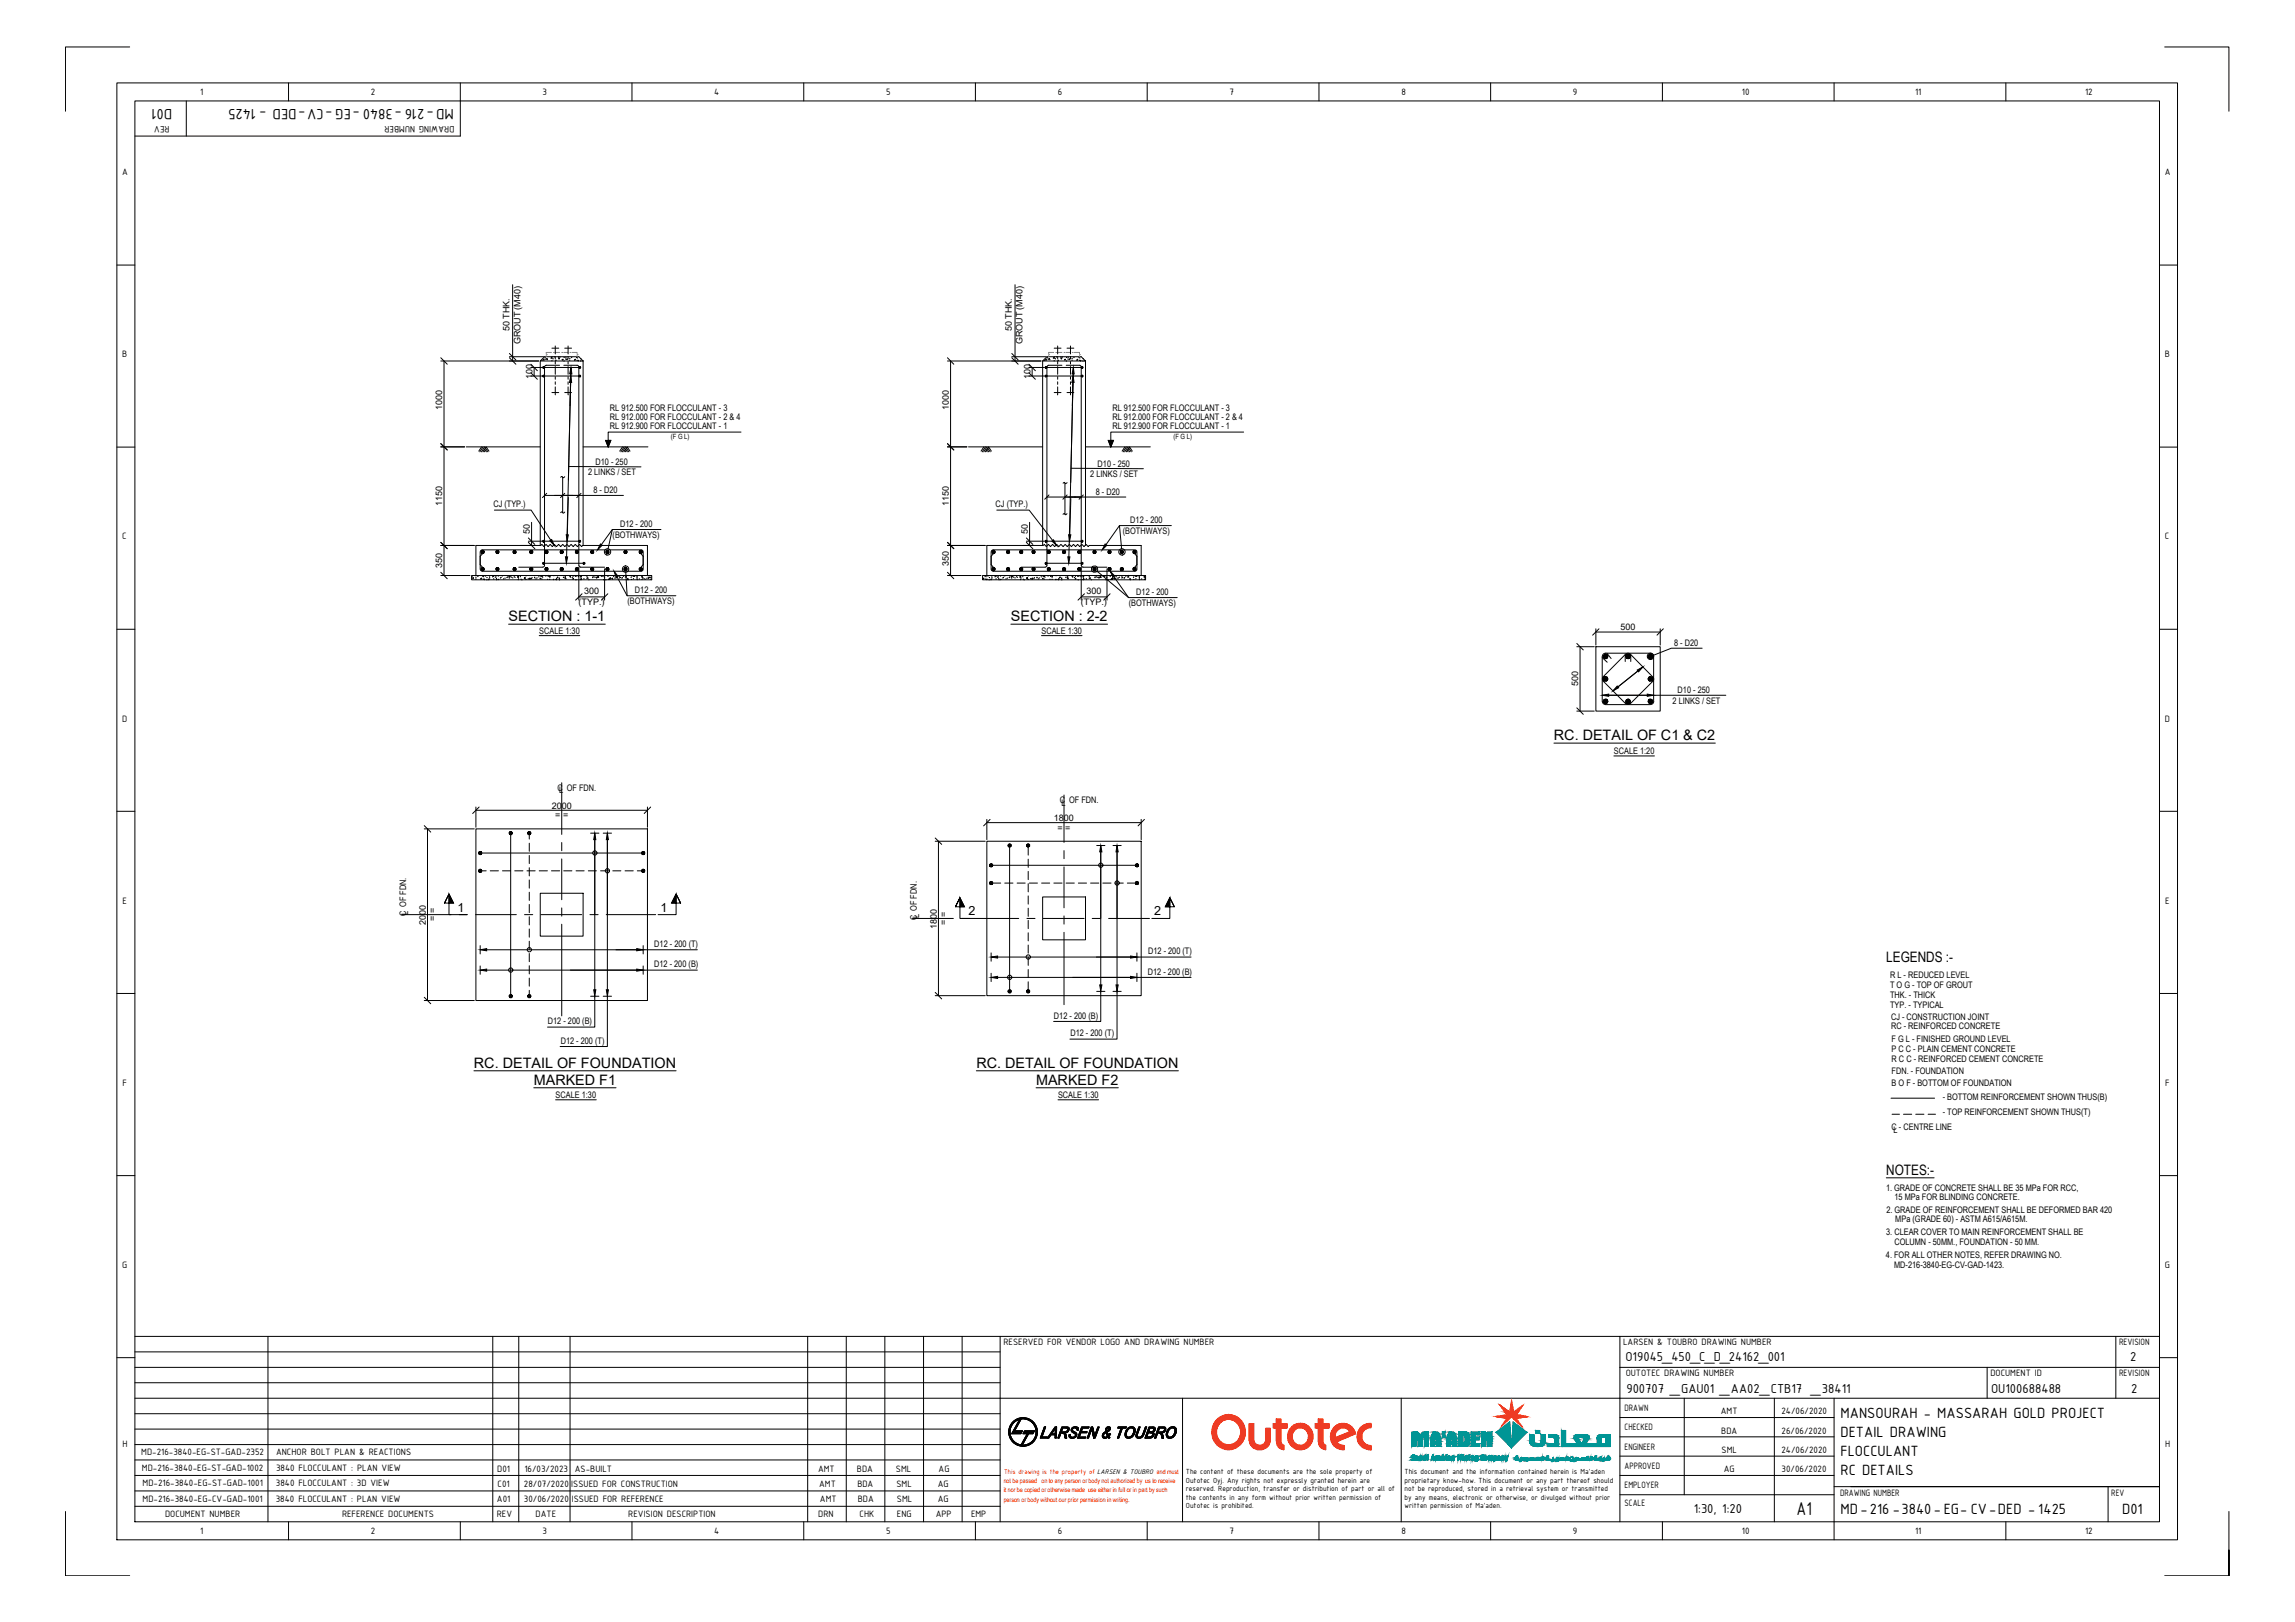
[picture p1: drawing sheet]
<svg xmlns="http://www.w3.org/2000/svg" width="841mm" height="594mm" viewBox="0 0 841 594" stroke-linecap="round" stroke-linejoin="round" font-family="sans-serif">
<defs><g id="words">
<text font-size="7.3" x="658.4" y="554.8">A1</text>
<g font-size="5.9">
<text x="63.1" y="39.8" transform="rotate(-180 63.1 39.8)">D01</text>
<text x="166.3" y="39.8" transform="rotate(-180 166.3 39.8)">MD-216 -3840 -EG -CV-DED - 1425</text>
<text x="674.5" y="519.2">MANSOURAH - MASSARAH GOLD PROJECT</text>
<text x="674.5" y="526.3">DETAIL DRAWING</text>
<text x="674.5" y="533.3">FLOCCULANT</text>
<text x="674.5" y="540.4">RC DETAILS</text>
<text x="674.5" y="554.5">MD-216 -3840-EG- CV-DED - 1425</text>
<text x="777.7" y="554.5">D01</text>
</g>
<g font-size="5.3">
<text x="186.4" y="227.5">SECTION : 1-1</text>
<text x="370.4" y="227.5">SECTION : 2-2</text>
<text x="569.5" y="271.1">RC. DETAIL OF C1 &amp; C2</text>
<text x="691.2" y="352.4">LEGENDS :-</text>
<text x="173.7" y="391.1">RC. DETAIL OF FOUNDATION</text>
<text x="357.8" y="391.1">RC. DETAIL OF FOUNDATION</text>
<text x="195.6" y="397.3">MARKED F1</text>
<text x="379.7" y="397.3">MARKED F2</text>
<text x="691.2" y="430.3">NOTES:-</text>
</g>
<g font-size="5.1">
<text x="595.7" y="498.4">O19045_450_C_D_24162_001</text>
<text x="780.7" y="498.4">2</text>
<text x="596" y="510.2">900707 _GAU01 _AA02_CTB17 _38411</text>
<text x="729.6" y="510.2">OU100688488</text>
<text x="781" y="510.2">2</text>
<text x="620.7" y="554.1">1:30, 1:20</text>
</g>
<g font-size="4.6">
<text x="167.7" y="333.9">1</text>
<text x="242" y="333.9">1</text>
<text x="355" y="335.3">2</text>
<text x="422.9" y="335.3">2</text>
</g>
<g font-size="3.7">
<text x="73.4" y="34.8">1</text>
<text x="135.9" y="34.8">2</text>
<text x="198.8" y="34.7">3</text>
<text x="261.7" y="34.8">4</text>
<text x="324.7" y="34.7">5</text>
<text x="387.7" y="34.8">6</text>
<text x="450.6" y="34.8">7</text>
<text x="513.5" y="34.8">8</text>
<text x="576.4" y="34.7">9</text>
<text x="638.3" y="34.8">10</text>
<text x="701.8" y="34.8">11</text>
<text x="764.1" y="34.8">12</text>
<text x="62.1" y="46.3" transform="rotate(-180 62.1 46.3)">REV</text>
<text x="166.5" y="46.3" transform="rotate(-180 166.5 46.3)">DRAWING NUMBER</text>
<text x="44.7" y="64.2">A</text>
<text x="793.3" y="64.2">A</text>
<text x="44.8" y="130.9">B</text>
<text x="793.4" y="130.9">B</text>
<text x="44.8" y="197.6">C</text>
<text x="793.4" y="197.6">C</text>
<text x="44.7" y="264.3">D</text>
<text x="793.3" y="264.3">D</text>
<text x="44.9" y="331">E</text>
<text x="793.4" y="331">E</text>
<text x="44.9" y="397.7">F</text>
<text x="793.5" y="397.7">F</text>
<text x="44.8" y="464.4">G</text>
<text x="793.4" y="464.4">G</text>
<text x="367.7" y="492.8">RESERVED FOR VENDOR LOGO AND DRAWING NUMBER</text>
<text x="594.8" y="492.8">LARSEN &amp; TOUBRO DRAWING NUMBER</text>
<text x="776.5" y="492.8">REVISION</text>
<text x="595.7" y="504.1">OUTOTEC DRAWING NUMBER</text>
<text x="729.4" y="504.1">DOCUMENT ID</text>
<text x="776.5" y="504.1">REVISION</text>
<text x="595.3" y="516.8">DRAWN</text>
<text x="630.6" y="518">AMT</text>
<text x="652.8" y="518">24/06/2020</text>
<text x="595.3" y="523.9">CHECKED</text>
<text x="630.8" y="525.1">BDA</text>
<text x="652.9" y="525.1">26/06/2020</text>
<text x="44.9" y="530.1">H</text>
<text x="51.8" y="533.1">MD-216-3840-EG-ST-GAD-2352</text>
<text x="101.2" y="533.1">ANCHOR BOLT PLAN &amp; REACTIONS</text>
<text x="595.3" y="531">ENGINEER</text>
<text x="630.9" y="532.1">SML</text>
<text x="652.8" y="532.1">24/06/2020</text>
<text x="793.4" y="530.1">H</text>
<text x="52" y="538.7">MD-216-3840-EG-ST-GAD-1002</text>
<text x="101.2" y="538.7">3840 FLOCCULANT : PLAN VIEW</text>
<text x="182.2" y="539">D01</text>
<text x="192.2" y="539">16/03/2023</text>
<text x="210.6" y="539">AS-BUILT</text>
<text x="299.8" y="539">AMT</text>
<text x="314" y="539">BDA</text>
<text x="328.3" y="539">SML</text>
<text x="344" y="539">AG</text>
<text x="595.3" y="538">APPROVED</text>
<text x="631.7" y="539.2">AG</text>
<text x="652.9" y="539.2">30/06/2020</text>
<text x="52.3" y="544.4">MD-216-3840-EG-ST-GAD-1001</text>
<text x="101.1" y="544.4">3840 FLOCCULANT : 3D VIEW</text>
<text x="182.3" y="544.6">C01</text>
<text x="192" y="544.6">28/07/2020</text>
<text x="209.4" y="544.6">ISSUED FOR CONSTRUCTION</text>
<text x="300.2" y="544.6">AMT</text>
<text x="314.2" y="544.6">BDA</text>
<text x="328.5" y="544.6">SML</text>
<text x="343.7" y="544.6">AG</text>
<text x="595.3" y="545.1">EMPLOYER</text>
<text x="52.3" y="550.1">MD-216-3840-EG-CV-GAD-1001</text>
<text x="101.1" y="550.1">3840 FLOCCULANT : PLAN VIEW</text>
<text x="182.1" y="550.3">A01</text>
<text x="192" y="550.3">30/06/2020</text>
<text x="209.5" y="550.3">ISSUED FOR REFERENCE</text>
<text x="300.5" y="550.3">AMT</text>
<text x="314.4" y="550.3">BDA</text>
<text x="328.7" y="550.3">SML</text>
<text x="343.6" y="550.3">AG</text>
<text x="595.3" y="551.6">SCALE</text>
<text x="674.3" y="548">DRAWING NUMBER</text>
<text x="773.7" y="548">REV</text>
<text x="60.5" y="555.7">DOCUMENT NUMBER</text>
<text x="125.3" y="555.7">REFERENCE DOCUMENTS</text>
<text x="182" y="555.7">REV</text>
<text x="196.3" y="555.7">DATE</text>
<text x="230.2" y="555.7">REVISION DESCRIPTION</text>
<text x="299.9" y="555.7">DRN</text>
<text x="315" y="555.7">CHK</text>
<text x="328.7" y="555.7">ENG</text>
<text x="342.9" y="555.7">APP</text>
<text x="355.8" y="555.7">EMP</text>
<text x="73.4" y="561.7">1</text>
<text x="135.9" y="561.8">2</text>
<text x="198.8" y="561.7">3</text>
<text x="261.7" y="561.7">4</text>
<text x="324.7" y="561.7">5</text>
<text x="387.7" y="561.8">6</text>
<text x="450.6" y="561.7">7</text>
<text x="513.5" y="561.7">8</text>
<text x="576.4" y="561.9">9</text>
<text x="638.3" y="561.7">10</text>
<text x="701.8" y="561.7">11</text>
<text x="764.1" y="561.8">12</text>
</g>
<g font-size="3.3">
<text x="186.7" y="121.4" transform="rotate(-90 186.7 121.4)">50 THK.</text>
<text x="370.8" y="121.4" transform="rotate(-90 370.8 121.4)">50 THK.</text>
<text x="190.7" y="126.2" transform="rotate(-90 190.7 126.2)">GROUT (M40)</text>
<text x="374.8" y="126.2" transform="rotate(-90 374.8 126.2)">GROUT (M40)</text>
<text x="195.1" y="139" transform="rotate(-90 195.1 139)">100</text>
<text x="377.6" y="139" transform="rotate(-90 377.6 139)">100</text>
<text x="162.1" y="150.1" transform="rotate(-90 162.1 150.1)">1000</text>
<text x="223.5" y="153.7">RL 912.000 FOR FLOCCULANT - 2 &amp; 4</text>
<text x="223.5" y="150.4">RL 912.500 FOR FLOCCULANT - 3</text>
<text x="347.8" y="150.1" transform="rotate(-90 347.8 150.1)">1000</text>
<text x="407.7" y="153.7">RL 912.000 FOR FLOCCULANT - 2 &amp; 4</text>
<text x="407.7" y="150.4">RL 912.500 FOR FLOCCULANT - 3</text>
<text x="223.5" y="157.2">RL 912.900 FOR FLOCCULANT - 1</text>
<text x="407.7" y="157.2">RL 912.900 FOR FLOCCULANT - 1</text>
<text x="215.5" y="173.9">2 LINKS / SET</text>
<text x="218.2" y="170.4">D10 - 250</text>
<text x="402.2" y="171">D10 - 250</text>
<text x="399.5" y="174.6">2 LINKS / SET</text>
<text x="162.1" y="185.5" transform="rotate(-90 162.1 185.5)">1150</text>
<text x="180.8" y="185.6">CJ (TYP.)</text>
<text x="217.5" y="180.6">8 - D20</text>
<text x="347.8" y="185.5" transform="rotate(-90 347.8 185.5)">1150</text>
<text x="364.9" y="185.6">CJ (TYP.)</text>
<text x="401.6" y="181.2">8 - D20</text>
<text x="414.2" y="191.7">D12 - 200</text>
<text x="194.2" y="195.4" transform="rotate(-90 194.2 195.4)">50</text>
<text x="224.5" y="197">(BOTHWAYS)</text>
<text x="227.2" y="193.1">D12 - 200</text>
<text x="376.7" y="195.4" transform="rotate(-90 376.7 195.4)">50</text>
<text x="411.5" y="195.6">(BOTHWAYS)</text>
<text x="162.1" y="208" transform="rotate(-90 162.1 208)">350</text>
<text x="347.8" y="207.2" transform="rotate(-90 347.8 207.2)">350</text>
<text x="212" y="221.5">(TYP.)</text>
<text x="214.1" y="217.5">300</text>
<text x="229.9" y="221.2">(BOTHWAYS)</text>
<text x="232.7" y="217.4">D12 - 200</text>
<text x="396.1" y="221.5">(TYP.)</text>
<text x="398.2" y="217.5">300</text>
<text x="413.7" y="222">(BOTHWAYS)</text>
<text x="416.4" y="218">D12 - 200</text>
<text x="197.6" y="232.1">SCALE 1:30</text>
<text x="381.7" y="232.1">SCALE 1:30</text>
<text x="593.8" y="230.9">500</text>
<text x="613.5" y="236.6">8 - D20</text>
<text x="578.4" y="251.4" transform="rotate(-90 578.4 251.4)">500</text>
<text x="612.9" y="258">2 LINKS / SET</text>
<text x="614.8" y="253.8">D10 - 250</text>
<text x="591.4" y="276.2">SCALE 1:20</text>
<text x="204.2" y="289.7">C OF FDN.</text>
<text x="205" y="290.6">L</text>
<text x="202.2" y="296.1">2000</text>
<text x="203.5" y="299.7">= =</text>
<text x="388.4" y="294.2">C OF FDN.</text>
<text x="389" y="295.1">L</text>
<text x="386.2" y="300.7">1800</text>
<text x="387.5" y="304.2">= =</text>
<text x="148.8" y="335.7" transform="rotate(-90 148.8 335.7)">C OF FDN.</text>
<text x="149.6" y="335" transform="rotate(-90 149.6 335)">L</text>
<text x="156" y="338.6" transform="rotate(-90 156 338.6)">2000</text>
<text x="159.6" y="337.4" transform="rotate(-90 159.6 337.4)">= =</text>
<text x="336" y="337.1" transform="rotate(-90 336 337.1)">C OF FDN.</text>
<text x="336.8" y="336.4" transform="rotate(-90 336.8 336.4)">L</text>
<text x="343.3" y="340.2" transform="rotate(-90 343.3 340.2)">1800</text>
<text x="346.8" y="338.8" transform="rotate(-90 346.8 338.8)">= =</text>
<text x="239.8" y="346.9">D12 - 200 (T)</text>
<text x="420.7" y="349.5">D12 - 200 (T)</text>
<text x="239.7" y="354.3">D12 - 200 (B)</text>
<text x="420.7" y="357">D12 - 200 (B)</text>
<text x="692.6" y="358.2">R L - REDUCED LEVEL</text>
<text x="692.6" y="362">T O G - TOP OF GROUT</text>
<text x="692.6" y="365.7">THK. - THICK</text>
<text x="692.6" y="369.4">TYP. - TYPICAL</text>
<text x="200.8" y="375.2">D12 - 200 (B)</text>
<text x="386.2" y="373.1">D12 - 200 (B)</text>
<text x="693" y="373.5">CJ - CONSTRUCTION JOINT</text>
<text x="693" y="377">RC - REINFORCED CONCRETE</text>
<text x="205.5" y="382.3">D12 - 200 (T)</text>
<text x="392.2" y="379.6">D12 - 200 (T)</text>
<text x="693.2" y="381.5">F G L - FINISHED GROUND LEVEL</text>
<text x="693.2" y="385.4">P C C - PLAIN CEMENT CONCRETE</text>
<text x="693.2" y="389.1">R C C - REINFORCED CEMENT CONCRETE</text>
<text x="693.2" y="393.4">FDN. - FOUNDATION</text>
<text x="693.2" y="397.8">B O F - BOTTOM OF FOUNDATION</text>
<text x="203.6" y="402.1">SCALE 1:30</text>
<text x="387.7" y="402.1">SCALE 1:30</text>
<text x="711.9" y="402.8">- BOTTOM REINFORCEMENT SHOWN THUS(B)</text>
<text x="693.2" y="413.9">C - CENTRE LINE</text>
<text x="711.9" y="408.2">- TOP REINFORCEMENT SHOWN THUS(T)</text>
<text x="693.9" y="415.1">L</text>
<text x="691.2" y="436.2">1. GRADE OF CONCRETE SHALL BE 35 MPa FOR RCC,</text>
<text x="694.3" y="439.7">15 MPa FOR BLINDING CONCRETE.</text>
<text x="691.3" y="444.3">2. GRADE OF REINFORCEMENT SHALL BE DEFORMED BAR 420</text>
<text x="694.5" y="447.5">MPa (GRADE 60) - ASTM A615/A615M.</text>
<text x="691.2" y="452.4">3. CLEAR COVER TO MAIN REINFORCEMENT SHALL BE</text>
<text x="694.2" y="456">COLUMN - 50MM., FOUNDATION - 50 MM.</text>
<text x="691.1" y="460.9">4. FOR ALL OTHER NOTES, REFER DRAWING NO.</text>
<text x="694.1" y="464.4">MD-216-3840-EG-CV-GAD-1423.</text>
</g>
<g font-size="2.9">
<text x="434.6" y="539.9">The content of these documents are the sole property of</text>
<text x="514.7" y="539.9">This document and the information contained herein is Ma'aden</text>
<text x="434.6" y="543.1">Outotec Oyj. Any rights not expressly granted herein are</text>
<text x="514.7" y="543.1">proprietary know-how. This document or any part thereof should</text>
<text x="434.6" y="546.2">reserved. Reproduction, transfer or distribution of part or all of</text>
<text x="434.6" y="549.4">the contents in any form without prior written permission of</text>
<text x="514.7" y="546.2">not be reproduced, stored in a retrieval system or transmitted</text>
<text x="514.7" y="549.4">by any means, electronic or otherwise, or divulged without prior</text>
<text x="434.6" y="552.5">Outotec is prohibited.</text>
<text x="514.7" y="552.5">written permission of Ma'aden.</text>
</g>
<g font-size="2.6">
<text x="245.9" y="161">(F G L)</text>
<text x="430" y="161">(F G L)</text>
</g>
<text font-size="2.6" fill="#f00" x="367.9" y="539.7">This drawing is the property of LARSEN &amp; TOUBRO and must</text>
<g font-size="2.4" fill="#f00">
<text x="367.8" y="543.2">not be passed on to any person or body not authorized by us to receive</text>
<text x="367.8" y="546.5">it nor be copied or otherwise made use either in full or in part by such</text>
<text x="367.8" y="550">person or body without our prior permission in writing.</text>
</g>
</g></defs>
<!-- layer: CI-DIM -->
<g fill="none" stroke="#000" stroke-width=".37">
<path d="M187.9 104.3v27.9M372 104.3v27.9M161.5 132.2h35.9M162.7 132.2v78.6M186.7 130.7h12.5M194.5 137.7h4.2M194.5 134.6h4.2M195.7 134.6v3.1M209.2 137l-.3 11.6M209.2 134.6l-1.6 69.3M347.2 132.2h34.3M348.3 132.2v78.6"/>
<path d="M370.8 130.7h12.5M377 137.7h5.7M377 134.6h5.7M378.2 134.6v3.1M393.3 137l-.3 11.6M393.3 134.6l-1.6 69.3M393.2 140.1l-.8 36.6M161.5 163.7h8.8M207 174.6l-.5 .4-.6-.5-.4 .3M208.4 170.9l26.5 .1M347.2 163.7h7.1M391.1 176.8l-.5 .3-.6-.4-.4 .3"/>
<path d="M392.5 171.5l26.5 .2M161.5 199.8h12.3M181.2 186.8h13.4l7.2 11M190.7 199.8h5.3M193.6 198.2h5.1M194.8 191.3v8.5M207 187.6l-.5 .3-.6-.4-.4 .3M208.3 182.2l-.4 13.7M242.2 193.9h-17.8l-4 5.6M347.2 199.8h13.8M365.3 186.8h11.8l8.7 11.2M374.8 199.8h3.7"/>
<path d="M376.1 198.2h6.6M377.3 191.3v8.5M391 188.1l-.4 .4-.6-.4-.5 .3M392.4 182.6l-.4 13.3M393.9 182h2.3M429.2 192.5h-19l-4.9 6.9M161.5 210.8h10.7M212.1 207.7v12.1M212.1 218.6h9.5M221.6 208.3v11.5M226.1 211.3l3.7 6.9h17.9M347.2 210.8h12.3"/>
<path d="M396.2 218.6h9.5M396.2 207.7v12.1M405.7 208.3v11.5M408.2 211.2l5.4 7.7h17.8M577.8 236.9h6.4M579 236.9v23.5M584.8 230.3v6M584.8 231.5h23.6M608.4 230.3v6M587.1 254.6h45.3M602.1 244.3l-11 8.7M577.8 260.4h6.4"/>
<path d="M174.4 295.6v7.4M174.4 296.8h62.9M237.3 295.6v7.4M155.5 303.6h18.3M156.7 303.6v62.9M216.4 305.2h3.1M218 305.2v57.3M221.1 305.2h3M222.6 305.2v57.3M342.7 308.1h18.3M343.9 308.1v56.6M361.6 300.1v7.4"/>
<path d="M361.6 301.3h56.6M401.9 309.7h3M403.4 309.7v51M407.9 309.7h3M409.3 309.7v51M418.2 300.1v7.4M176 346.3v3.1M176 353.8v3M178.3 355.3h77.3M178.3 347.9h77.3M235.7 346.3v3.1M235.7 353.8v3"/>
<path d="M363.2 349v3.1M363.2 356.5v3M365.6 358h70.9M365.6 350.5h70.9M416.6 349v3.1M416.6 356.5v3M155.5 366.5h18.3M216.4 364.9h3.1M218 364.9v11.3h-17.4M221.1 364.9h3M222.6 364.9v18.4h-17.3M342.7 364.7h18.3"/>
<path d="M401.9 363.1h3M403.4 363.1v11h-17.3M407.9 363.1h3M409.3 363.1v17.5h-17.2"/>
<circle cx="218" cy="312.4" r=".78"/>
<circle cx="222.6" cy="318.9" r=".78"/>
<circle cx="403.4" cy="316.9" r=".78"/>
<circle cx="409.4" cy="323.4" r=".78"/>
<circle cx="187.2" cy="355.3" r=".78"/>
<circle cx="194" cy="347.8" r=".78"/>
<circle cx="370" cy="358" r=".78"/>
<circle cx="376.8" cy="350.5" r=".78"/>
</g>
<!-- layer: 0 -->
<g fill="none" stroke="#000" stroke-width=".37">
<path d="M161.5 131l2.4 2.4M186.7 131l2.3 2.4M186.7 129.5l2.3 2.3M194.5 136.5l2.4 2.4M194.5 133.4l2.4 2.4M198 132.2l1.5-1.5h12.6l1.6 1.5M199 131.8l.3-.3 .1 .4zM200.3 131.5l.2-.2-.1 .3zM202.1 130.9l-.2 .3zM202.3 127.5h2.5M203.5 126.7v2.9M203.5 130.6v.9"/>
<path d="M203.5 132.4v.9M203.5 134.3v2.8M203.5 138v.9M203.5 139.8v1M203.6 132.2h-.1M205 131.2v.2h-.2zM206 131.8l.3-.1zM207 127.5h2.5M207.8 131.4l.1 .3h-.3l.2-.3M208.2 126.7v2.9M208.2 130.6v.9M208.2 132.4v.9"/>
<path d="M208.2 134.3v2.8M208.2 138v.9M208.2 139.8v1M210.7 131.7l-.2 .2zM211.7 132.1l.3-.1-.1 .2zM213.5 132l.1 .2M213.6 132.1v.1M347.2 131l2.3 2.4M370.8 131l2.3 2.4M370.8 129.5l2.3 2.3M377 136.5l2.4 2.4M377 133.4l2.4 2.4"/>
<path d="M382.1 132.2l1.6-1.5h12.5l1.6 1.5M383.4 131.5v.4l-.3-.1zM384.3 131.5l.3-.2-.1 .3zM386.2 130.9v.3h-.2zM386.3 127.5h2.5M387.6 126.7v2.9M387.6 130.6v.9M387.6 132.4v.9M387.6 134.3v2.8M387.6 138v.9M387.6 139.8v1M387.7 132.2h-.1"/>
<path d="M387.7 132.2h.1M389 131.2l.1 .2h-.2zM390.1 131.8l.2-.1zM391 127.5h2.5M391.9 131.4l-.2 .3zM392.3 126.7v2.9M392.3 130.6v.9M392.3 132.4v.9M392.3 134.3v2.8M392.3 138v.9M392.3 139.8v1M394.8 131.7v.2h-.2z"/>
<path d="M395.8 132.1l.3-.1-.1 .2zM397.6 132l.1 .1M202.3 143.8h2.5M203.5 141.7v2.9M207 143.8h2.5M208.2 141.7v2.9M271.6 158.3h-48.7v5.4v-2.4h.9l-.9 2.4-1-2.4M386.3 143.8h2.5M387.6 141.7l-.1 2.9M391 143.8h2.5M392.3 141.7v2.9M455.7 158.3h-48.6v5.4v-2.4h.9l-.9 2.4-1-2.4"/>
<path d="M161.5 162.5l2.4 2.3M170.8 163.7h27.2M213.7 163.7h23.7M347.2 162.5l2.3 2.3M354.9 163.7h27.2M397.8 163.7h23.7M161.5 198.6l2.4 2.4M193.6 198.6l2.4 2.4M193.6 197l2.4 2.4M198 199.8l.6-.4 .7 .8 .8-.8 .8 .8 .7-.8 .8 .8 .7-.8 .8 .8 .8-.8 .8 .8 .7-.8 .8 .8 .8-.8 .7 .8 .8-.8 .7 .8 .8-.8 .8 .8 .8-.8 .7 .8 .6-.4M199.5 181.5h29M200.3 180.7l-1.5 1.6"/>
<path d="M207 180.7l-1.6 1.6M212.9 180.7l-1.5 1.6M224.4 193.9l-1.6 7.1M347.2 198.6l2.3 2.4M376.1 198.6l2.4 2.4M376.1 197l2.4 2.4M382.1 199.8l.6-.4 .7 .8 .8-.8 .8 .8 .7-.8 .8 .8 .8-.8 .7 .8 .8-.8 .8 .8 .7-.8 .8 .8 .8-.8 .7 .8 .8-.8 .8 .8 .7-.8 .8 .8 .8-.8 .7 .8 .8-.8 .8 .8 .6-.4M383.7 182h28.9M384.4 181.3l-1.6 1.6M391.1 181.3l-1.6 1.6M397 181.3l-1.6 1.6M410.2 192.5l.8 8.5"/>
<path d="M161.5 209.6l2.4 2.4M173.5 211.6v.2h-.2zM174.4 210.8h-1.6v1.6h66v-1.6h-1.5M176.3 211.8l-.2 .3zM177.4 212.2l.2-.1-.1 .3zM179.2 212.1v.2h-.2zM180.7 211l.3-.2-.1 .3zM182 212.4h.1M186.4 211.3l.3-.1zM189.6 211.4l.4-.4v.4zM192.2 211.6l.2-.1-.1 .2zM194.2 211.7l.1 .4h-.4z"/>
<path d="M195.7 210.8h.2M195.8 210.8h.1M197.9 211.9l.3-.1zM198.7 210.8v.3l-.2-.1zM201.5 211.1l.1 .2h-.3zM203.7 212.2l.2-.1v.3zM204.5 211.6h-.3l.2-.3v.3M207 210.9l.3-.1-.1 .3zM207.2 211.6l-.1 .2 .1-.2M210.1 211.8l.1 .3h-.3zM212.8 211.3l.2-.2-.1 .3zM213 212.1l-.2 .2z"/>
<path d="M213.3 217.5l-2.4 2.3M214.7 210.8h.3M215.8 212.3v.1M218.5 211.6l.3-.1-.1 .2zM219.3 211.1v.4h-.4zM222.7 217.5l-2.3 2.3M223.5 211.8v.4l-.3-.1zM224.2 211.9l.3-.1-.1 .2zM229.3 209.6l.5 8.6M229.4 210.8h.2M229.6 210.8h.1M229.9 212.2l.3-.1v.3z"/>
<path d="M232.4 210.8l.1 .3-.2-.1 .2-.2M233.3 210.9l.3-.1zM235.3 211.1l.1 .2h-.3zM238.2 211.3v.3h-.2zM347.2 209.6l2.3 2.4M360.4 211.8l.1 .3h-.3zM361.4 212.2l.3-.1-.1 .3zM361.6 210.8h-1.5v1.6h59.7v-1.6h-1.6M363.2 212.1l-.1 .2zM364.8 211l.3-.2-.1 .3zM366.1 212.3v.1M370.5 211.3l.3-.1z"/>
<path d="M374 211l.1 .4h-.4zM376.2 211.6l.3-.1v.2zM378.3 211.7l.1 .4h-.4zM379.7 210.8h.2M379.9 210.8h.1M382 211.9l.3-.1zM382.6 211l.2-.2v.3zM385.6 211.1v.2h-.2zM387.7 212.2l.3-.1-.1 .3zM388.5 211.6h-.2l.2-.3v.3M391.1 210.9l.3-.1-.1 .3zM391.4 211.6l-.3 .2h.3l-.1-.2"/>
<path d="M394.2 211.8l-.2 .3zM396.8 211.3l.3-.2-.1 .3zM397.1 212.1v.2h-.2zM397.4 217.5l-2.4 2.3M398.8 210.8h.3M399.9 212.3v.1M402 209.2l11.6 9.7M402.6 211.6l.2-.1-.1 .2zM403.3 211.1l.1 .4h-.4zM406.8 217.5l-2.3 2.3M407.3 212.1l.3-.3 .1 .4zM408.3 211.9l.3-.1-.1 .2z"/>
<path d="M413.5 210.8h.3M413.7 210.8h.1M414 212.2l.3-.1-.1 .3zM416.5 210.8l.1 .3-.2-.1zM417.4 210.9l.2-.1zM419.2 211.3l.2-.2 .1 .2zM577.8 235.7l2.4 2.4M586 230.3l-2.4 2.3M609.5 230.3l-2.3 2.3M623.8 237.4h-11.3l-6.6 2.6M577.8 259.3l2.4 2.3M175.6 295.6l-2.4 2.4"/>
<path d="M238.4 295.6l-2.3 2.4M155.5 302.4l2.3 2.4M342.7 306.9l2.4 2.4M362.8 300.1l-2.3 2.4M419.4 300.1l-2.3 2.4M162.9 330.8l1.6-3.3 1.7 3.3h-3.3l1.6-3.3v7.5h6.6M249.4 330.8l-1.6-3.3-1.7 3.3h3.3l-1.6-3.3v7.5h-6.6M350.1 332.1l1.7-3.3 1.6 3.3h-3.3l1.7-3.3v7.6h6.6M430.3 332.1l-1.6-3.3-1.7 3.3h3.3l-1.6-3.3v7.6h-6.6M155.5 365.3l2.3 2.3M342.7 363.5l2.4 2.4M691.2 431.4h17.6"/>
<circle cx="222.6" cy="202.1" r="1.16"/>
<circle cx="229.2" cy="208.4" r="1.16"/>
<circle cx="401.1" cy="208.4" r="1.16"/>
<circle cx="411.1" cy="202.1" r="1.16"/>
<circle cx="604.8" cy="240.4" r="1.16"/>
</g>
<!-- layer: Rein. -->
<g fill="none" stroke="#000" stroke-width=".37">
<path d="M199 134.6h13.5M199 137.7h13.5M199.5 134.4v72.7M205 133.8h-4.8l-.6 .6M206.6 133.8h4.9M211.5 133.8l.6 .6v72.7M383.1 134.6h13.4M383.1 137.7h13.4M389.2 133.8h-4.9l-.6 .6v72.7M390.7 133.8h4.9l.6 .6v72.7M206.2 174.8v13M390.3 177v11.4"/>
<path d="M199.2 198.2h13.3M383.3 198.2h13.2M176.8 202.8l-.8 .9v4.8l.3 .6 .5 .1h58.1l.8-.7v-4.8l-.8-.9M176.8 207.7l-.8-.9v-4.6l.2-.6 .6-.2h58.1l.6 .2 .2 .6v4.6l-.8 .9M190.1 207.7h8.8M199.2 206.3h14.8M199.5 207.1l-.6 .6M212.2 207.1l.6 .6M212.8 207.7h8.8M364 202.8l-.8 .9v4.8l.8 .7h51.9a.83 .83 0 0 0 .7-1.1v-4.4l-.8-.9M364 207.7l-.8-.9v-4.6l.3-.6 .5-.2h51.9l.5 .2 .2 .6v4.6l-.8 .9M374.2 207.7h8.8"/>
<path d="M383.3 206.3h13.2M383.7 207.1l-.7 .6M396.3 207.1l.6 .6M396.9 207.7h8.8M587.4 239.7l1-.5h16.5l.7 .3 .4 .9v16.5l-.2 .7-1 .5-16.4-.1-.7-.2-.6-.9 .1-16.5zM588.8 239.2l1.6 2M595.6 239.8v2.5M595.8 239.6l.6-.3 1 .3 8.3 8.3 .3 .7-.4 1-8.2 8.1-.6 .3-1.1-.3-8.2-8.2-.3-.7 .3-1zM597.6 239.8v2.5M587.1 240.8l1.9 1.7M176 312.4h59.7M176 319h2.2"/>
<path d="M179.6 319h3.1M184.1 319h3M187.1 305.2v59.7M188.6 319h3M193.1 319h3M194 305.2v2.1M194 308.8v3M194 313.3v3M194 317.8v3M197.6 319h3M202.1 319h3M206.6 319h3"/>
<path d="M211.1 319h3M215.6 319h3M220.1 319h2.9M224.6 319h2.9M229.1 319h3M233.5 319h2.2M363.2 316.9h53.4M370 309.7v53.4M376.8 309.7v3.5M376.8 314.7v3M376.8 319.2v3M194 322.3v3"/>
<path d="M194 326.8v3M194 331.3v3M194 335.8v3M363.2 323.4h3.5M368.2 323.4h3M372.7 323.4h3M376.8 323.7v3M376.8 328.1v3M376.8 332.6v3M376.8 337.1v3M377.2 323.4h3M381.7 323.4h3"/>
<path d="M386.2 323.4h3M390.7 323.4h3M395.2 323.4h3M399.7 323.4h3M404.1 323.4h3M408.6 323.4h3M413.1 323.4h3.5M194 340.2v3.1M194 344.7v3M194 349.2v3M194 353.7v3M194 358.2v3"/>
<path d="M376.8 341.6v3M376.8 346.1v3M376.8 350.6v3M376.8 355.1v3M376.8 359.6v3.5M194 362.7v2.2M693 402.2h15.9M693.4 408.1h2.7M697.6 408.1h3M702 408.1h3M706.6 408.1h2.7"/>
</g>
<g fill="#000" stroke="#000" stroke-width=".37">
<path d="M587.6 256.6l.8 .3h-.8zM588.4 240.4h.8l-.1 .4zM588.4 248.6l.8 .1-.1 .3zM595.9 256.6l.7 .3h-.8zM596.6 240.4h.8v.4zM604.1 256.6l.7 .3h-.8zM604.8 240.4h.8v.3zM604.8 248.6h.8v.3z"/>
<path d="M199 134.6h.2zM199 134.8l.2-.2v.2zM199.2 134.6v.2z"/>
<path d="M199 137.7v.2l.2-.2zM199 137.9l.2-.2zM199.2 137.7v.3z"/>
<path d="M199 134.4l.2 .2v-.3zM199 134.4l.2 .2h-.2z"/>
<path d="M199 137.6l.2 .1v-.2zM199 137.6l.2 .1h-.2z"/>
<path d="M199.2 134.6h.3zM199.4 134.4l.1 .2h-.3zM199.2 134.3v.3z"/>
<path d="M199.2 137.7h.3zM199.2 137.7h.3zM199.2 137.5v.2z"/>
<path d="M212.2 134.6h.3zM212.2 134.8l.3-.2v.2zM212.5 134.6v.2z"/>
<path d="M212.2 137.7h.3zM212.2 137.9l.3-.2v.3zM212.5 137.7l.1 .2z"/>
<path d="M212.2 134.4l.3 .2zM212.2 134.4l.3 .2h-.3z"/>
<path d="M212.2 137.6l.3 .1v-.2zM212.2 137.6l.3 .1h-.3z"/>
<path d="M212.5 134.6h.2zM212.5 134.6h.2zM212.5 134.3v.3z"/>
<path d="M212.5 137.7l.1 .2 .1-.2zM212.5 137.7h.2zM212.5 137.5v.2z"/>
<path d="M383.1 134.6h.2zM383.3 134.6v.2zM383.3 134.6v.2h.2z"/>
<path d="M383.1 137.7v.2l.2-.2zM383.3 137.7l-.2 .2zM383.3 137.7v.3l.2-.1z"/>
<path d="M383.1 134.4l.2 .2zM383.1 134.4l.2 .2z"/>
<path d="M383.1 137.6l.2 .1zM383.1 137.6l.2 .1z"/>
<path d="M383.3 134.6h.3zM383.3 134.6l.2-.2 .1 .2zM383.3 134.3v.3l.2-.2z"/>
<path d="M383.3 137.7h.3zM383.3 137.7h.3zM383.3 137.5v.2l.2-.1z"/>
<path d="M396.3 134.6h.2zM396.4 134.8l.1-.2zM396.5 134.6v.2h.2z"/>
<path d="M396.3 137.7h.2zM396.4 137.9l.1-.2zM396.5 137.7l.2 .2z"/>
<path d="M396.4 134.4l.1 .2zM396.4 134.4l.1 .2h-.2z"/>
<path d="M396.4 137.6l.1 .1zM396.4 137.6l.1 .1z"/>
<path d="M396.5 134.6l.2 .2zM396.5 134.6l.2-.2zM396.5 134.3v.3l.2-.2z"/>
<path d="M396.5 137.7l.2 .2zM396.5 137.7l.2-.1zM396.5 137.5v.2l.2-.1z"/>
<path d="M199 198.2v.2l.2-.2zM199 198.4l.2-.2v.3zM199.2 198.2v.3z"/>
<path d="M199 198l.2 .2v-.2zM199 198l.2 .2h-.2z"/>
<path d="M199.2 198.2l.2 .2 .1-.2zM199.4 198l-.2 .2zM199.2 198v.2z"/>
<path d="M212.2 198.2v.2l.3-.2zM212.2 198.4l.3-.2v.3zM212.5 198.2v.3z"/>
<path d="M212.2 198l.3 .2v-.2zM212.2 198l.3 .2h-.3z"/>
<path d="M212.5 198.2l.1 .2 .1-.2zM212.6 198l-.1 .2zM212.5 198v.2z"/>
<path d="M383.1 198.2v.2l.2-.2zM383.3 198.2v.3zM383.3 198.2v.3l.2-.1z"/>
<path d="M383.1 198l.2 .2zM383.1 198l.2 .2z"/>
<path d="M383.3 198.2l.2 .2 .1-.2zM383.3 198.2h.3zM383.3 198v.2l.2-.2z"/>
<path d="M396.3 198.2l.1 .2 .1-.2zM396.5 198.2v.3zM396.5 198.2v.3l.2-.1z"/>
<path d="M396.4 198l.1 .2zM396.4 198l.1 .2z"/>
<path d="M396.5 198.2l.2 .2zM396.5 198.2l.2-.2zM396.5 198v.2l.2-.2z"/>
<path d="M176.3 208.5l.1 .2 .5-.2zM176.4 208.7l.5-.2-.3 .4zM176.9 208.5l-.3 .4 .3 .1z"/>
<path d="M176.3 202.2l.1 .2 .5-.2zM176.4 202.4l.5-.2-.3 .4zM176.9 202.2l-.3 .4 .3 .1z"/>
<path d="M176.6 208l.3 .5v-.6zM176.4 208.2l.2-.2 .3 .5zM176.4 208.2l-.1 .3h.6z"/>
<path d="M176.9 202.2v.5l.3-.1zM176.9 202.2l.4 .3-.1 .1zM176.9 202.2l.4 .3 .1-.3z"/>
<path d="M176.9 208.5v.5l.3-.1zM176.9 208.5l.5 .2-.2 .2zM176.9 208.5l.5 .2v-.3z"/>
<path d="M176.6 201.7l.3 .5v-.6zM176.6 201.7l.3 .5-.5-.3zM176.4 201.9l-.1 .3h.6z"/>
<path d="M176.9 208.5l.5-.1-.1-.2zM177.2 208l.1 .2-.4 .3zM176.9 207.9v.6l.3-.5z"/>
<path d="M176.9 202.2h.5v-.3zM177.2 201.7l.2 .2-.5 .3zM176.9 201.6v.6l.3-.5z"/>
<path d="M181.8 208.5v.2l.5-.2zM181.8 208.7l.5-.2-.3 .4zM182.3 208.5l-.3 .4 .3 .1z"/>
<path d="M181.8 202.2v.3l.5-.3zM181.8 202.5l.5-.3-.3 .4zM182.3 202.2l-.3 .4 .3 .1z"/>
<path d="M182 208l.3 .5v-.6zM182 208l.3 .5-.5-.3zM181.8 208.2v.3h.5z"/>
<path d="M182 201.7l.3 .5v-.6zM182 201.7l.3 .5-.5-.3zM181.8 201.9v.3h.5z"/>
<path d="M182.3 208.5v.5l.3-.1zM182.3 208.5l.4 .2-.1 .2zM182.3 208.5l.4 .2 .1-.3z"/>
<path d="M182.3 202.2v.5l.3-.1zM182.3 202.2l.4 .2-.1 .2zM182.3 202.2l.4 .2 .1-.2z"/>
<path d="M182.3 208.5l.5-.1-.1-.2zM182.5 208l.2 .2-.4 .3zM182.3 207.9v.6l.2-.5z"/>
<path d="M182.3 202.2h.5l-.1-.3zM182.5 201.7l.2 .2-.4 .3zM182.3 201.6v.6l.2-.5z"/>
<path d="M188 208.5l.1 .2 .5-.2zM188.1 208.7l.5-.2-.3 .4zM188.6 208.5l-.3 .4 .3 .1z"/>
<path d="M188 202.2l.1 .3 .5-.3zM188.1 202.5l.5-.3-.3 .4zM188.6 202.2l-.3 .4 .3 .1z"/>
<path d="M188.3 208l.3 .5-.1-.6zM188.3 208l.3 .5-.5-.3zM188.1 208.2l-.1 .3h.6z"/>
<path d="M188.3 201.7l.3 .5-.1-.6zM188.3 201.7l.3 .5-.5-.3zM188.1 201.9l-.1 .3h.6z"/>
<path d="M188.6 208.5v.5l.2-.1zM188.6 208.5l.4 .2-.2 .2zM188.6 208.5l.4 .2 .1-.3z"/>
<path d="M188.6 202.2v.5l.2-.1zM188.6 202.2l.4 .2-.2 .2zM188.6 202.2l.4 .2 .1-.2z"/>
<path d="M188.6 208.5l.5-.1-.1-.2zM188.8 208l.2 .2-.4 .3zM188.5 207.9l.1 .6 .2-.5z"/>
<path d="M188.6 202.2h.5l-.1-.3zM188.8 201.7l.2 .2-.4 .3zM188.5 201.6l.1 .6 .2-.5z"/>
<path d="M194.1 208.5l.1 .2 .5-.2zM194.2 208.7l.5-.2-.3 .4zM194.7 208.5l-.3 .4 .3 .1z"/>
<path d="M194.1 202.2l.1 .3 .5-.3zM194.2 202.5l.5-.3-.3 .4zM194.7 202.2l-.3 .4 .3 .1z"/>
<path d="M194.7 208.5v.5l.2-.1zM194.7 208.5l.4 .2-.2 .2zM194.7 208.5l.4 .2 .1-.3z"/>
<path d="M194.4 208l.3 .5v-.6zM194.4 208l.3 .5-.5-.3zM194.2 208.2l-.1 .3h.6z"/>
<path d="M194.7 202.2v.5l.2-.1zM194.7 202.2l.4 .2-.2 .2zM194.7 202.2l.4 .2 .1-.2z"/>
<path d="M194.4 201.7l.3 .5v-.6zM194.4 201.7l.3 .5-.5-.3zM194.2 201.9l-.1 .3h.6z"/>
<path d="M194.7 208.5l.5-.1-.1-.2zM194.9 208l.2 .2-.4 .3zM194.7 207.9v.6l.2-.5z"/>
<path d="M194.7 202.2h.5l-.1-.3zM194.9 201.7l.2 .2-.4 .3zM194.7 201.6v.6l.2-.5z"/>
<path d="M199 206.3v.2l.2-.2zM199 206.5l.2-.2zM199.2 206.3l.2 .2z"/>
<path d="M199 206.1l.2 .2v-.2zM199 206.1l.2 .2h-.2z"/>
<path d="M199.2 206.3l.2 .2 .1-.2zM199.2 206.3h.3zM199.2 206.1v.2z"/>
<path d="M199.7 208.5l.1 .2 .5-.2zM199.8 208.7l.5-.2-.3 .4zM200.3 208.5l-.3 .4 .3 .1z"/>
<path d="M199.7 202.2l.1 .3 .5-.3zM199.8 202.5l.5-.3-.3 .4zM200.3 202.2l-.3 .4 .3 .1z"/>
<path d="M200.3 208.5v.5l.2-.1zM200.3 208.5l.4 .2-.2 .2zM200.3 208.5l.4 .2 .1-.3z"/>
<path d="M200 208l.3 .5v-.6zM200 208l.3 .5-.5-.3zM199.8 208.2l-.1 .3h.6z"/>
<path d="M200.3 202.2v.5l.2-.1zM200.3 202.2l.4 .2-.2 .2zM200.3 202.2l.4 .2 .1-.2z"/>
<path d="M200 201.7l.3 .5v-.6zM200 201.7l.3 .5-.5-.3zM199.8 201.9l-.1 .3h.6z"/>
<path d="M200.3 208.5l.5-.1-.1-.2zM200.5 208l.2 .2-.4 .3zM200.3 207.9v.6l.2-.5z"/>
<path d="M200.3 202.2h.5l-.1-.3zM200.5 201.7l.2 .2-.4 .3zM200.3 201.6v.6l.2-.5z"/>
<path d="M205.3 208.5l.1 .2 .5-.2zM205.4 208.7l.5-.2-.3 .4zM205.9 208.5l-.3 .4 .3 .1z"/>
<path d="M205.3 202.2l.1 .3 .5-.3zM205.4 202.5l.5-.3-.3 .4zM205.9 202.2l-.3 .4 .3 .1z"/>
<path d="M205.9 208.5v.5l.2-.1zM205.9 208.5l.4 .2-.2 .2zM205.9 208.5l.4 .2 .1-.3z"/>
<path d="M205.6 208l.3 .5v-.6zM205.6 208l.3 .5-.5-.3zM205.4 208.2l-.1 .3h.6z"/>
<path d="M205.9 202.2v.5l.2-.1zM205.9 202.2l.4 .2-.2 .2zM205.9 202.2l.4 .2 .1-.2z"/>
<path d="M205.6 201.7l.3 .5v-.6zM205.6 201.7l.3 .5-.5-.3zM205.4 201.9l-.1 .3h.6z"/>
<path d="M205.9 208.5l.5-.1-.1-.2zM206.1 208l.2 .2-.4 .3zM205.9 207.9v.6l.2-.5z"/>
<path d="M205.9 202.2h.5l-.1-.3zM206.1 201.7l.2 .2-.4 .3zM205.9 201.6v.6l.2-.5z"/>
<path d="M210.9 208.5l.1 .2 .4-.2zM211 208.7l.4-.2-.2 .4zM211.4 208.5l-.2 .4 .2 .1z"/>
<path d="M210.9 202.2l.1 .3 .4-.3zM211 202.5l.4-.3-.2 .4zM211.4 202.2l-.2 .4 .2 .1z"/>
<path d="M211.4 208.5v.5l.3-.1zM211.4 208.5l.5 .2-.2 .2zM211.4 208.5l.5 .2v-.3z"/>
<path d="M211.1 208l.3 .5v-.6zM211.1 208l.3 .5-.4-.3zM211 208.2l-.1 .3h.5z"/>
<path d="M211.4 202.2v.5l.3-.1zM211.4 202.2l.5 .2-.2 .2zM211.4 202.2l.5 .2v-.2z"/>
<path d="M211.1 201.7l.3 .5v-.6zM211.1 201.7l.3 .5-.4-.3zM211 201.9l-.1 .3h.5z"/>
<path d="M211.4 208.5l.5-.1v-.2zM211.7 208l.2 .2-.5 .3zM211.4 207.9v.6l.3-.5z"/>
<path d="M211.4 202.2h.5v-.3zM211.7 201.7l.2 .2-.5 .3zM211.4 201.6v.6l.3-.5z"/>
<path d="M213.8 206.3v.2l.2-.2zM213.8 206.5l.2-.2zM214 206.3l.2 .2z"/>
<path d="M213.8 206.1l.2 .2v-.2zM213.8 206.1l.2 .2z"/>
<path d="M214 206.3l.2 .2 .1-.2zM214 206.3h.3zM214 206.1v.2z"/>
<path d="M216.5 208.5l.1 .2 .4-.2zM216.6 208.7l.4-.2-.2 .4zM217 208.5l-.2 .4 .2 .1z"/>
<path d="M216.5 202.2l.1 .3 .4-.3zM216.6 202.5l.4-.3-.2 .4zM217 202.2l-.2 .4 .2 .1z"/>
<path d="M216.7 208l.3 .5v-.6zM216.7 208l.3 .5-.4-.3zM216.6 208.2l-.1 .3h.5z"/>
<path d="M216.7 201.7l.3 .5v-.6zM216.7 201.7l.3 .5-.4-.3zM216.6 201.9l-.1 .3h.5z"/>
<path d="M217 208.5v.5l.3-.1zM217 208.5l.5 .2-.2 .2zM217 208.5l.5 .2v-.3z"/>
<path d="M217 202.2v.5l.3-.1zM217 202.2l.5 .2-.2 .2zM217 202.2l.5 .2v-.2z"/>
<path d="M217 208.5l.5-.1v-.2zM217.3 208l.2 .2-.5 .3zM217 207.9v.6l.3-.5z"/>
<path d="M217 202.2h.5v-.3zM217.3 201.7l.2 .2-.5 .3zM217 201.6v.6l.3-.5z"/>
<path d="M222.1 208.5l.1 .2 .4-.2zM222.2 208.7l.4-.2-.2 .4zM222.6 208.5l-.2 .4 .2 .1z"/>
<path d="M222.1 202.2l.1 .3 .4-.3zM222.2 202.5l.4-.3-.2 .4zM222.6 202.2l-.2 .4 .2 .1z"/>
<path d="M222.3 208l.3 .5v-.6zM222.3 208l.3 .5-.4-.3zM222.2 208.2l-.1 .3h.5z"/>
<path d="M222.3 201.7l.3 .5v-.6zM222.3 201.7l.3 .5-.4-.3zM222.2 201.9l-.1 .3h.5z"/>
<path d="M222.6 208.5v.5l.3-.1zM222.6 208.5l.5 .2-.2 .2zM222.6 208.5l.5 .2v-.3z"/>
<path d="M222.6 202.2v.5l.3-.1zM222.6 202.2l.5 .2-.2 .2zM222.6 202.2l.5 .2v-.2z"/>
<path d="M222.6 208.5l.5-.1-.1-.2zM222.9 208l.1 .2-.4 .3zM222.6 207.9v.6l.3-.5z"/>
<path d="M222.6 202.2h.5l-.1-.3zM222.9 201.7l.1 .2-.4 .3zM222.6 201.6v.6l.3-.5z"/>
<path d="M228.7 208.5l.1 .2 .4-.2zM228.8 208.7l.4-.2-.2 .4zM229.2 208.5l-.2 .4 .2 .1z"/>
<path d="M228.7 202.2l.1 .3 .4-.3zM228.8 202.5l.4-.3-.2 .4zM229.2 202.2l-.2 .4 .2 .1z"/>
<path d="M229.2 208.5v.5l.3-.1zM229.2 208.5l.5 .2-.2 .2zM229.2 208.5l.5 .2 .1-.3z"/>
<path d="M229 208l.2 .5v-.6zM229 208l.2 .5-.4-.3zM228.8 208.2l-.1 .3h.5z"/>
<path d="M229.2 202.2v.5l.3-.1zM229.2 202.2l.5 .2-.2 .2zM229.2 202.2l.5 .2 .1-.2z"/>
<path d="M229 201.7l.2 .5v-.6zM229 201.7l.2 .5-.4-.3zM228.8 201.9l-.1 .3h.5z"/>
<path d="M229.2 208.5l.6-.1-.1-.2zM229.5 208l.2 .2-.5 .3zM229.2 207.9v.6l.3-.5z"/>
<path d="M229.2 202.2h.6l-.1-.3zM229.5 201.7l.2 .2-.5 .3zM229.2 201.6v.6l.3-.5z"/>
<path d="M234.3 208.4v.3l.5-.2zM234.3 208.7l.5-.2-.3 .4zM234.8 208.5l-.3 .4 .3 .1z"/>
<path d="M234.3 202.2v.3l.5-.3zM234.3 202.5l.5-.3-.2 .4zM234.8 202.2l-.2 .4 .2 .1z"/>
<path d="M234.8 208.5v.5l.3-.1zM234.8 208.5l.5 .2-.2 .2zM234.8 208.5l.5 .2 .1-.2z"/>
<path d="M234.6 208l.2 .5v-.6zM234.3 208.2l.3-.2 .2 .5zM234.3 208.2v.2l.5 .1z"/>
<path d="M234.5 201.7l.3 .5v-.6zM234.5 201.7l.3 .5-.5-.3zM234.3 201.9v.3h.5z"/>
<path d="M234.8 202.2v.5l.3-.1zM234.8 202.2l.5 .2-.2 .2zM234.8 202.2l.5 .2 .1-.2z"/>
<path d="M234.8 208.5h.6l-.1-.3zM235.1 208l.2 .2-.5 .3zM234.8 207.9v.6l.3-.5z"/>
<path d="M234.8 202.2h.6l-.1-.3zM235.1 201.7l.2 .2-.5 .3zM234.8 201.6v.6l.3-.5z"/>
<path d="M363.6 208.5v.2l.5-.2zM363.6 208.7l.5-.2-.3 .4zM364.1 208.5l-.3 .4 .3 .1z"/>
<path d="M363.6 202.2v.2l.5-.2zM363.6 202.4l.5-.2-.3 .4zM364.1 202.2l-.3 .4 .3 .1z"/>
<path d="M364.1 208.5v.5l.3-.1zM364.1 208.5l.5 .2-.2 .2zM364.1 208.5l.5 .2v-.3z"/>
<path d="M363.8 208l.3 .5v-.6zM363.8 208l.3 .5-.5-.3zM363.6 208.2v.3h.5z"/>
<path d="M363.8 201.7l.3 .5v-.6zM363.6 201.9l.2-.2 .3 .5zM363.6 201.9v.3h.5z"/>
<path d="M364.1 202.2v.5l.2-.1zM364.1 202.2l.5 .3-.3 .1zM364.1 202.2l.5 .3v-.3z"/>
<path d="M364.1 208.5l.5-.1v-.2zM364.3 208l.3 .2-.5 .3zM364.1 207.9v.6l.2-.5z"/>
<path d="M364.1 202.2h.5v-.3zM364.4 201.7l.2 .2-.5 .3zM364.1 201.6v.6l.3-.5z"/>
<path d="M368.9 208.5l.1 .2 .4-.2zM369 208.7l.4-.2-.2 .4zM369.4 208.5l-.2 .4 .2 .1z"/>
<path d="M368.9 202.2l.1 .3 .4-.3zM369 202.5l.4-.3-.2 .4zM369.4 202.2l-.2 .4 .2 .1z"/>
<path d="M369.1 208l.3 .5v-.6zM369.1 208l.3 .5-.4-.3zM369 208.2l-.1 .3h.5z"/>
<path d="M369.1 201.7l.3 .5v-.6zM369.1 201.7l.3 .5-.4-.3zM369 201.9l-.1 .3h.5z"/>
<path d="M369.4 208.5v.5l.3-.1zM369.4 208.5l.5 .2-.2 .2zM369.4 208.5l.5 .2v-.3z"/>
<path d="M369.4 202.2v.5l.3-.1zM369.4 202.2l.5 .2-.2 .2zM369.4 202.2l.5 .2v-.2z"/>
<path d="M369.4 208.5l.5-.1v-.2zM369.7 208l.2 .2-.5 .3zM369.4 207.9v.6l.3-.5z"/>
<path d="M369.4 202.2h.5v-.3zM369.7 201.7l.2 .2-.5 .3zM369.4 201.6v.6l.3-.5z"/>
<path d="M373.7 208.5l.1 .2 .4-.2zM373.8 208.7l.4-.2-.2 .4zM374.2 208.5l-.2 .4 .3 .1z"/>
<path d="M373.7 202.2l.1 .3 .4-.3zM373.8 202.5l.4-.3-.2 .4zM374.2 202.2l-.2 .4 .3 .1z"/>
<path d="M374 208l.2 .5v-.6zM373.7 208.2l.3-.2 .2 .5zM373.7 208.2v.3h.5z"/>
<path d="M374 201.7l.2 .5v-.6zM374 201.7l.2 .5-.5-.3zM373.7 201.9v.3h.5z"/>
<path d="M374.2 208.5l.1 .5 .2-.1zM374.2 208.5l.5 .2-.2 .2zM374.2 208.5l.5 .2 .1-.3z"/>
<path d="M374.2 202.2l.1 .5 .2-.1zM374.2 202.2l.5 .2-.2 .2zM374.2 202.2l.5 .2 .1-.2z"/>
<path d="M374.2 208.5l.6-.1-.1-.2zM374.5 208l.2 .2-.5 .3zM374.2 207.9v.6l.3-.5z"/>
<path d="M374.2 202.2h.6l-.1-.3zM374.5 201.7l.2 .2-.5 .3zM374.2 201.6v.6l.3-.5z"/>
<path d="M378.2 208.5l.1 .2 .4-.2zM378.3 208.7l.4-.2-.2 .4zM378.7 208.5l-.2 .4 .3 .1z"/>
<path d="M378.2 202.2l.1 .3 .4-.3zM378.3 202.5l.4-.3-.2 .4zM378.7 202.2l-.2 .4 .3 .1z"/>
<path d="M378.5 208l.2 .5v-.6zM378.5 208l.2 .5-.4-.3zM378.3 208.2l-.1 .3h.5z"/>
<path d="M378.5 201.7l.2 .5v-.6zM378.5 201.7l.2 .5-.4-.3zM378.3 201.9l-.1 .3h.5z"/>
<path d="M378.7 208.5l.1 .5 .2-.1zM378.7 208.5l.5 .2-.2 .2zM378.7 208.5l.5 .2 .1-.3z"/>
<path d="M378.7 202.2l.1 .5 .2-.1zM378.7 202.2l.5 .2-.2 .2zM378.7 202.2l.5 .2 .1-.2z"/>
<path d="M378.7 208.5l.6-.1-.1-.2zM379 208l.2 .2-.5 .3zM378.7 207.9v.6l.3-.5z"/>
<path d="M378.7 202.2h.6l-.1-.3zM379 201.7l.2 .2-.5 .3zM378.7 201.6v.6l.3-.5z"/>
<path d="M383.1 206.3v.2l.2-.2zM383.3 206.3l-.2 .2zM383.3 206.3l.2 .2z"/>
<path d="M383.1 206.1l.2 .2zM383.1 206.1l.2 .2z"/>
<path d="M383.3 206.3l.2 .2 .1-.2zM383.3 206.3h.3zM383.3 206.1v.2l.2-.2z"/>
<path d="M383.8 208.5l.1 .2 .4-.2zM383.9 208.7l.4-.2-.2 .4zM384.3 208.5l-.2 .4 .3 .1z"/>
<path d="M383.8 202.2l.1 .3 .4-.3zM383.9 202.5l.4-.3-.2 .4zM384.3 202.2l-.2 .4 .3 .1z"/>
<path d="M384.1 208l.2 .5v-.6zM384.1 208l.2 .5-.4-.3zM383.9 208.2l-.1 .3h.5z"/>
<path d="M384.1 201.7l.2 .5v-.6zM383.9 201.9l.2-.2 .2 .5zM383.9 201.9l-.1 .3h.5z"/>
<path d="M384.3 208.5l.1 .5 .2-.1zM384.3 208.5l.5 .2-.2 .2zM384.3 208.5l.5 .2 .1-.3z"/>
<path d="M384.3 202.2l.1 .5 .2-.1zM384.3 202.2l.5 .2-.2 .2zM384.3 202.2l.5 .2 .1-.2z"/>
<path d="M384.3 208.5l.6-.1-.1-.2zM384.6 208l.2 .2-.5 .3zM384.3 207.9v.6l.3-.5z"/>
<path d="M384.3 202.2h.6l-.1-.3zM384.6 201.7l.2 .2-.5 .3zM384.3 201.6v.6l.3-.5z"/>
<path d="M389.4 208.5l.1 .2 .4-.2zM389.5 208.7l.4-.2-.2 .4zM389.9 208.5l-.2 .4 .3 .1z"/>
<path d="M389.4 202.2l.1 .3 .4-.3zM389.5 202.5l.4-.3-.2 .4zM389.9 202.2l-.2 .4 .3 .1z"/>
<path d="M389.7 208l.2 .5v-.6zM389.7 208l.2 .5-.4-.3zM389.5 208.2l-.1 .3h.5z"/>
<path d="M389.7 201.7l.2 .5v-.6zM389.7 201.7l.2 .5-.4-.3zM389.5 201.9l-.1 .3h.5z"/>
<path d="M389.9 208.5l.1 .5 .2-.1zM389.9 208.5l.5 .2-.2 .2zM389.9 208.5l.5 .2 .1-.3z"/>
<path d="M389.9 202.2l.1 .5 .2-.1zM389.9 202.2l.5 .2-.2 .2zM389.9 202.2l.5 .2 .1-.2z"/>
<path d="M389.9 208.5l.6-.1-.1-.2zM390.2 208l.2 .2-.5 .3zM389.9 207.9v.6l.3-.5z"/>
<path d="M389.9 202.2h.6l-.1-.3zM390.2 201.7l.2 .2-.5 .3zM389.9 201.6v.6l.3-.5z"/>
<path d="M395 208.5v.2l.5-.2zM395 208.7l.5-.2-.2 .4zM395.5 208.5l-.2 .4 .2 .1z"/>
<path d="M395 202.2v.3l.5-.3zM395 202.5l.5-.3-.2 .4zM395.5 202.2l-.2 .4 .2 .1z"/>
<path d="M395.5 208.5v.5l.3-.1zM395.5 208.5l.5 .2-.2 .2zM395.5 208.5l.5 .2 .1-.3z"/>
<path d="M395.3 208l.2 .5v-.6zM395 208.2l.3-.2 .2 .5zM395 208.2v.3h.5z"/>
<path d="M395.5 202.2v.5l.3-.1zM395.5 202.2l.5 .2-.2 .2zM395.5 202.2l.5 .2 .1-.2z"/>
<path d="M395.3 201.7l.2 .5v-.6zM395.3 201.7l.2 .5-.5-.3zM395 201.9v.3h.5z"/>
<path d="M395.5 208.5l.6-.1-.1-.2zM395.8 208l.2 .2-.5 .3zM395.5 207.9v.6l.3-.5z"/>
<path d="M395.5 202.2h.6l-.1-.3zM395.8 201.7l.2 .2-.5 .3zM395.5 201.6v.6l.3-.5z"/>
<path d="M396.3 206.3l.1 .2 .1-.2zM396.5 206.3l-.1 .2zM396.5 206.3l.2 .2z"/>
<path d="M396.4 206.1l.1 .2zM396.4 206.1l.1 .2z"/>
<path d="M396.5 206.3l.2 .2zM396.5 206.3l.2-.2zM396.5 206.1v.2l.2-.2z"/>
<path d="M400.6 208.5v.2l.5-.2zM400.6 208.7l.5-.2-.3 .4zM401.1 208.5l-.3 .4 .3 .1z"/>
<path d="M400.6 202.2v.3l.5-.3zM400.6 202.5l.5-.3-.3 .4zM401.1 202.2l-.3 .4 .3 .1z"/>
<path d="M401.1 208.5v.5l.3-.1zM401.1 208.5l.5 .2-.2 .2zM401.1 208.5l.5 .2v-.3z"/>
<path d="M400.8 208l.3 .5v-.6zM400.8 208l.3 .5-.5-.3zM400.6 208.2v.3h.5z"/>
<path d="M401.1 202.2v.5l.3-.1zM401.1 202.2l.5 .2-.2 .2zM401.1 202.2l.5 .2v-.2z"/>
<path d="M400.8 201.7l.3 .5v-.6zM400.6 201.9l.2-.2 .3 .5zM400.6 201.9v.3h.5z"/>
<path d="M401.1 208.5l.5-.1v-.2zM401.3 208l.3 .2-.5 .3zM401.1 207.9v.6l.2-.5z"/>
<path d="M401.1 202.2h.5v-.3zM401.3 201.7l.3 .2-.5 .3zM401.1 201.6v.6l.2-.5z"/>
<path d="M406 208.5l.1 .2 .5-.2zM406.1 208.7l.5-.2-.3 .4zM406.6 208.5l-.3 .4 .3 .1z"/>
<path d="M406 202.2l.1 .3 .5-.3zM406.1 202.5l.5-.3-.3 .4zM406.6 202.2l-.3 .4 .3 .1z"/>
<path d="M406.6 208.5v.5l.3-.1zM406.6 208.5l.5 .2-.2 .2zM406.6 208.5l.5 .2v-.3z"/>
<path d="M406.3 208l.3 .5v-.6zM406.3 208l.3 .5-.5-.3zM406.1 208.2l-.1 .3h.6z"/>
<path d="M406.6 202.2v.5l.3-.1zM406.6 202.2l.5 .2-.2 .2zM406.6 202.2l.5 .2v-.2z"/>
<path d="M406.3 201.7l.3 .5v-.6zM406.3 201.7l.3 .5-.5-.3zM406.1 201.9l-.1 .3h.6z"/>
<path d="M406.6 208.5l.5-.1v-.2zM406.9 208l.2 .2-.5 .3zM406.6 207.9v.6l.3-.5z"/>
<path d="M406.6 202.2h.5v-.3zM406.9 201.7l.2 .2-.5 .3zM406.6 201.6v.6l.3-.5z"/>
<path d="M410.6 208.5l.1 .2 .4-.2zM410.7 208.7l.4-.2-.2 .4zM411.1 208.5l-.2 .4 .2 .1z"/>
<path d="M410.6 202.2l.1 .3 .4-.3zM410.7 202.5l.4-.3-.2 .4zM411.1 202.2l-.2 .4 .2 .1z"/>
<path d="M410.8 208l.3 .5v-.6zM410.8 208l.3 .5-.4-.3zM410.7 208.2l-.1 .3h.5z"/>
<path d="M410.8 201.7l.3 .5v-.6zM410.8 201.7l.3 .5-.4-.3zM410.7 201.9l-.1 .3h.5z"/>
<path d="M411.1 208.5v.5l.3-.1zM411.1 208.5l.5 .2-.2 .2zM411.1 208.5l.5 .2v-.3z"/>
<path d="M411.1 202.2v.5l.3-.1zM411.1 202.2l.5 .2-.2 .2zM411.1 202.2l.5 .2v-.2z"/>
<path d="M411.1 208.5l.5-.1v-.2zM411.4 208l.2 .2-.5 .3zM411.1 207.9v.6l.3-.5z"/>
<path d="M411.1 202.2h.5v-.3zM411.4 201.7l.2 .2-.5 .3zM411.1 201.6v.6l.3-.5z"/>
<path d="M415.2 208.4l.1 .3 .4-.2zM415.3 208.7l.4-.2-.2 .4zM415.7 208.5l-.2 .4 .2 .1z"/>
<path d="M415.2 202.2l.1 .3 .4-.3zM415.3 202.5l.4-.3-.2 .4zM415.7 202.2l-.2 .4 .2 .1z"/>
<path d="M415.7 208.5v.5l.3-.1zM415.7 208.5l.5 .2-.2 .2zM415.7 208.5l.5 .2 .1-.2z"/>
<path d="M415.5 208l.2 .5v-.6zM415.3 208.2l.2-.2 .2 .5zM415.3 208.2l-.1 .2 .5 .1z"/>
<path d="M415.5 201.7l.2 .5v-.6zM415.5 201.7l.2 .5-.4-.3zM415.3 201.9l-.1 .3h.5z"/>
<path d="M415.7 202.2v.5l.3-.1zM415.7 202.2l.5 .2-.2 .2zM415.7 202.2l.5 .2 .1-.2z"/>
<path d="M415.7 208.5h.6l-.1-.3zM416 208l.2 .2-.5 .3zM415.7 207.9v.6l.3-.5z"/>
<path d="M415.7 202.2h.6l-.1-.3zM416 201.7l.2 .2-.5 .3zM415.7 201.6v.6l.3-.5z"/>
<path d="M587.8 239.9l-.1 .2 .7 .3zM587.7 240.1l.7 .3h-.8zM587.6 240.4v.3l.8-.3z"/>
<path d="M588.4 239.6v.8l.3-.7zM588.1 239.7l.3-.1v.8zM587.8 239.9l.6 .5-.3-.7z"/>
<path d="M596 239.9l-.1 .2 .7 .3zM595.9 240.1l.7 .3h-.8zM595.8 240.4l.1 .3 .7-.3z"/>
<path d="M596.6 239.6v.8l.3-.7zM596.3 239.7l.3-.1v.8zM596 239.9l.6 .5-.3-.7z"/>
<path d="M604.3 239.9l-.2 .2 .7 .3zM604.1 240.1l.7 .3h-.8zM604 240.4l.1 .4 .7-.4z"/>
<path d="M604.8 239.6v.8l.3-.7zM604.5 239.7l.3-.1v.8zM604.3 239.9l.5 .5-.3-.7z"/>
<path d="M587.6 256.9l.1 .3 .7-.3zM587.7 257.2l.7-.3-.6 .6zM588.4 256.9l-.6 .6 .3 .2z"/>
<path d="M587.6 240.7l.2 .3 .6-.6zM587.8 241l.6-.6-.4 .7zM588.4 240.4l-.4 .7 .4 .1z"/>
<path d="M587.6 248.9l.2 .3 .6-.6zM587.8 249.2l.6-.6-.4 .8zM588.4 248.6l-.4 .8h.4z"/>
<path d="M587.8 248.1l-.1 .2 .7 .3zM587.7 248.3l.7 .3h-.8zM587.6 248.6v.3l.8-.3z"/>
<path d="M588.4 256.9l-.3 .8h.3zM588.4 256.9l.3 .7-.3 .1zM588.4 256.9l.3 .7 .3-.2z"/>
<path d="M588 256.2l.4 .7v-.8zM587.8 256.3l.2-.1 .4 .7zM587.8 256.3l-.2 .3 .8 .3z"/>
<path d="M588.4 240.4v.8h.3zM588.4 240.4l.5 .6-.2 .2zM588.4 240.4l.5 .6 .2-.2z"/>
<path d="M588.4 248.6v.8h.3zM588.4 248.6l.5 .6-.2 .2zM588.4 248.6l.5 .6 .2-.2z"/>
<path d="M588.4 247.9v.7l.3-.7zM588.1 247.9h.3v.7zM587.8 248.1l.6 .5-.3-.7z"/>
<path d="M588.4 256.9l.6 .5 .1-.2zM588.4 256.9h.8l-.1 .3zM588.4 256.9h.8l-.1-.3z"/>
<path d="M588.9 256.3l-.5 .6 .7-.3zM588.7 256.1l.2 .2-.5 .6zM588.4 256.1v.8l.3-.8z"/>
<path d="M588.4 240.4h.8l-.1-.3zM588.4 240.4l.6-.5 .1 .2zM588.7 239.7l-.3 .7 .6-.5z"/>
<path d="M588.4 248.6l.8 .1-.1-.3zM588.4 248.6l.6-.5 .1 .3zM588.7 247.9l-.3 .7 .6-.5z"/>
<path d="M595.8 256.9l.1 .3 .7-.3zM595.9 257.2l.7-.3-.6 .6zM596.6 256.9l-.6 .6 .3 .2z"/>
<path d="M595.9 240.7l.1 .3 .6-.6zM596 241l.6-.6-.3 .7zM596.6 240.4l-.3 .7 .3 .1z"/>
<path d="M596.6 256.9l-.3 .8h.3zM596.6 256.9l.3 .7-.3 .1zM596.6 256.9l.3 .7 .3-.2z"/>
<path d="M596.6 240.4v.8h.3zM596.6 240.4l.5 .6-.2 .2zM596.6 240.4l.5 .6 .3-.2z"/>
<path d="M596.3 256.2l.3 .7v-.8zM596 256.3l.3-.1 .3 .7zM596 256.3l-.1 .3 .7 .3z"/>
<path d="M596.6 256.9l.6 .5 .2-.2zM596.6 256.9h.8v.3zM596.6 256.9h.8v-.3z"/>
<path d="M597.1 256.3l-.5 .6 .8-.3zM596.9 256.1l.2 .2-.5 .6zM596.6 256.1v.8l.3-.8z"/>
<path d="M596.6 240.4h.8v-.3zM596.6 240.4l.6-.5 .2 .2zM596.9 239.7l-.3 .7 .6-.5z"/>
<path d="M604 256.9l.1 .3 .7-.3zM604.1 257.2l.7-.3-.5 .5zM604.8 256.9l-.5 .5 .2 .2z"/>
<path d="M604.1 240.8l.2 .2 .5-.6zM604.8 240.4l-.3 .8-.2-.2zM604.8 240.4l-.3 .8h.3z"/>
<path d="M604.1 249l.2 .2 .5-.6zM604.8 248.6l-.3 .8-.2-.2zM604.8 248.6l-.3 .8h.3z"/>
<path d="M604.3 248.1l-.2 .3 .7 .2zM604.1 248.4l.7 .2-.8 .1zM604 248.7l.1 .3 .7-.4z"/>
<path d="M604.8 256.9l-.3 .7 .3 .1zM604.8 256.9l.3 .8h-.3zM604.8 256.9l.3 .8 .3-.2z"/>
<path d="M604.5 256.1l.3 .8v-.8zM604.3 256.3l.2-.2 .3 .8zM604.3 256.3l-.2 .3 .7 .3z"/>
<path d="M604.8 240.4v.8l.3-.1zM604.8 240.4l.6 .6-.3 .1zM604.8 240.4l.6 .6 .2-.3z"/>
<path d="M604.8 248.6v.8h.3zM604.8 248.6l.6 .6-.3 .2zM604.8 248.6l.6 .6 .2-.3z"/>
<path d="M604.8 247.9v.7l.3-.7zM604.5 247.9h.3v.7zM604.3 248.1l.5 .5-.3-.7z"/>
<path d="M604.8 256.9l.6 .6 .1-.3zM604.8 256.9h.8l-.1 .3zM604.8 256.9h.8v-.3z"/>
<path d="M604.8 256.9l.8-.3-.2-.3zM605.1 256.2l.3 .1-.6 .6zM604.8 256.1v.8l.3-.7z"/>
<path d="M604.8 240.4h.8l-.1-.3zM604.8 240.4l.6-.5 .1 .2zM605.1 239.7l-.3 .7 .6-.5z"/>
<path d="M604.8 248.6h.8l-.1-.3zM604.8 248.6l.6-.5 .1 .2zM605.1 247.9l-.3 .7 .6-.5z"/>
<path d="M175.5 312.5v.2l.5-.3zM175.5 312.7l.5-.3-.3 .5zM176 312.4l-.3 .5 .3 .1z"/>
<path d="M175.5 319v.2l.5-.2zM175.5 319.2l.5-.2-.3 .4zM176 319l-.3 .4 .3 .1z"/>
<path d="M175.7 312l.3 .4v-.5zM175.5 312.2l.2-.2 .3 .4zM175.5 312.2v.3l.5-.1z"/>
<path d="M175.7 318.5l.3 .5v-.6zM175.7 318.5l.3 .5-.5-.3zM175.5 318.7v.3h.5z"/>
<path d="M176 312.4v.6l.3-.1zM176 312.4l.4 .3-.1 .2zM176 312.4l.4 .3 .1-.3z"/>
<path d="M176 319v.5l.3-.1zM176 319l.4 .2-.1 .2zM176 319l.4 .2 .1-.2z"/>
<path d="M176 312.4h.5l-.1-.2zM176.3 312l.1 .2-.4 .2zM176 311.9v.5l.3-.4z"/>
<path d="M176 319h.5l-.1-.3zM176.3 318.5l.1 .2-.4 .3zM176 318.4v.6l.3-.5z"/>
<path d="M186.6 305.2l.1 .2 .4-.2zM186.7 305.4l.4-.2-.2 .4zM187.1 305.2l-.2 .4 .3 .1z"/>
<path d="M186.9 304.7l.2 .5v-.6zM186.9 304.7l.2 .5-.4-.3zM186.7 304.9l-.1 .3h.5z"/>
<path d="M187.1 305.2l.1 .5 .2-.1zM187.1 305.2l.5 .2-.2 .2zM187.1 305.2l.5 .2 .1-.2z"/>
<path d="M187.1 305.2h.6l-.1-.3zM187.4 304.7l.2 .2-.5 .3zM187.1 304.6v.6l.3-.5z"/>
<path d="M193.4 305.2l.1 .2 .5-.2zM193.5 305.4l.5-.2-.3 .4zM194 305.2l-.3 .4 .3 .1z"/>
<path d="M194 305.2v.5l.3-.1zM194 305.2l.4 .2-.1 .2zM194 305.2l.4 .2 .1-.2z"/>
<path d="M193.7 304.7l.3 .5v-.6zM193.7 304.7l.3 .5-.5-.3zM193.5 304.9l-.1 .3h.6z"/>
<path d="M194 305.2h.5l-.1-.3zM194.2 304.7l.2 .2-.4 .3zM194 304.6v.6l.2-.5z"/>
<path d="M235.1 312.5l.1 .2 .5-.3zM235.2 312.7l.5-.3-.3 .5zM235.7 312.4l-.3 .5 .3 .1z"/>
<path d="M235.1 319l.1 .2 .5-.2zM235.2 319.2l.5-.2-.3 .4zM235.7 319l-.3 .4 .3 .1z"/>
<path d="M235.7 312.4v.6l.3-.1zM235.7 312.4l.5 .3-.2 .2zM235.7 312.4l.5 .3v-.3z"/>
<path d="M235.4 312l.3 .4v-.5zM235.2 312.2l.2-.2 .3 .4zM235.2 312.2l-.1 .3 .6-.1z"/>
<path d="M235.7 319v.5l.3-.1zM235.7 319l.5 .2-.2 .2zM235.7 319l.5 .2v-.2z"/>
<path d="M235.4 318.5l.3 .5v-.6zM235.4 318.5l.3 .5-.5-.3zM235.2 318.7l-.1 .3h.6z"/>
<path d="M235.7 312.4h.5v-.2zM236 312l.2 .2-.5 .2zM235.7 311.9v.5l.3-.4z"/>
<path d="M235.7 319h.5v-.3zM236 318.5l.2 .2-.5 .3zM235.7 318.4v.6l.3-.5z"/>
<path d="M362.7 317v.2l.5-.3zM362.7 317.2l.5-.3-.2 .5zM363.2 316.9l-.2 .5 .2 .1z"/>
<path d="M363.2 316.9v.6l.3-.1zM363.2 316.9l.5 .3-.2 .2zM363.2 316.9l.5 .3 .1-.3z"/>
<path d="M363 316.5l.2 .4v-.5zM362.7 316.7l.3-.2 .2 .4zM362.7 316.7v.3l.5-.1z"/>
<path d="M363.2 316.9h.6l-.1-.2zM363.5 316.5l.2 .2-.5 .2zM363.2 316.4v.5l.3-.4z"/>
<path d="M369.4 309.7l.1 .2 .5-.2zM369.5 309.9l.5-.2-.3 .4zM370 309.7l-.3 .4 .3 .1z"/>
<path d="M370 309.7v.5l.3-.1zM370 309.7l.4 .2-.1 .2zM370 309.7l.4 .2 .1-.3z"/>
<path d="M369.7 309.2l.3 .5v-.6zM369.7 309.2l.3 .5-.5-.3zM369.5 309.4l-.1 .3h.6z"/>
<path d="M370 309.7l.5-.1-.1-.2zM370.2 309.2l.2 .2-.4 .3zM370 309.1v.6l.2-.5z"/>
<path d="M376.2 309.7l.1 .2 .5-.2zM376.3 309.9l.5-.2-.3 .4zM376.8 309.7l-.3 .4 .3 .1z"/>
<path d="M376.8 309.7v.5l.2-.1zM376.8 309.7l.5 .2-.3 .2zM376.8 309.7l.5 .2v-.3z"/>
<path d="M376.5 309.2l.3 .5v-.6zM376.5 309.2l.3 .5-.5-.3zM376.3 309.4l-.1 .3h.6z"/>
<path d="M376.8 309.7l.5-.1v-.2zM377 309.2l.3 .2-.5 .3zM376.8 309.1v.6l.2-.5z"/>
<path d="M416.1 317l.1 .2 .4-.3zM416.2 317.2l.4-.3-.2 .5zM416.6 316.9l-.2 .5 .3 .1z"/>
<path d="M416.4 316.5l.2 .4v-.5zM416.2 316.7l.2-.2 .2 .4zM416.2 316.7l-.1 .3 .5-.1z"/>
<path d="M416.6 316.9l.1 .6 .2-.1zM416.6 316.9l.5 .3-.2 .2zM416.6 316.9l.5 .3 .1-.3z"/>
<path d="M416.6 316.9h.6l-.1-.2zM416.9 316.5l.2 .2-.5 .2zM416.6 316.4v.5l.3-.4z"/>
<path d="M362.7 323.4v.3l.5-.3zM362.7 323.7l.5-.3-.2 .5zM363.2 323.4l-.2 .5h.2z"/>
<path d="M363.2 323.4v.5h.3zM363.2 323.4l.5 .3-.2 .2zM363.2 323.4l.5 .3 .1-.3z"/>
<path d="M363 323l.2 .4v-.5zM363 323l.2 .4-.5-.2zM362.7 323.2v.2h.5z"/>
<path d="M363.2 323.4h.6l-.1-.3zM363.5 323l.2 .1-.5 .3zM363.2 322.9v.5l.3-.4z"/>
<path d="M416.1 323.4l.1 .3 .4-.3zM416.2 323.7l.4-.3-.2 .5zM416.6 323.4l-.2 .5h.3z"/>
<path d="M416.4 323l.2 .4v-.5zM416.2 323.2l.2-.2 .2 .4zM416.2 323.2l-.1 .2h.5z"/>
<path d="M416.6 323.4l.1 .5h.2zM416.6 323.4l.5 .3-.2 .2zM416.6 323.4l.5 .3 .1-.3z"/>
<path d="M416.6 323.4h.6l-.1-.3zM416.9 323l.2 .1-.5 .3zM416.6 322.9v.5l.3-.4z"/>
<path d="M186.6 364.9l.1 .2 .4-.2zM186.7 365.1l.4-.2-.2 .5zM187.1 364.9l-.2 .5h.3z"/>
<path d="M186.9 364.4l.2 .5v-.6zM186.9 364.4l.2 .5-.4-.3zM186.7 364.6l-.1 .3h.5z"/>
<path d="M187.1 364.9l.1 .5h.2zM187.1 364.9l.5 .2-.2 .3zM187.1 364.9l.5 .2 .1-.2z"/>
<path d="M187.1 364.9h.6l-.1-.3zM187.4 364.4l.2 .2-.5 .3zM187.1 364.3v.6l.3-.5z"/>
<path d="M193.4 364.9l.1 .2 .5-.2zM193.5 365.1l.5-.2-.3 .5zM194 364.9l-.3 .5h.3z"/>
<path d="M194 364.9v.5h.3zM194 364.9l.4 .2-.1 .3zM194 364.9l.4 .2 .1-.2z"/>
<path d="M193.7 364.4l.3 .5v-.6zM193.7 364.4l.3 .5-.5-.3zM193.5 364.6l-.1 .3h.6z"/>
<path d="M194 364.9h.5l-.1-.3zM194.2 364.4l.2 .2-.4 .3zM194 364.3v.6l.2-.5z"/>
<path d="M369.4 363.1l.1 .3 .5-.3zM369.5 363.4l.5-.3-.3 .5zM370 363.1l-.3 .5h.3z"/>
<path d="M370 363.1v.5h.3zM370 363.1l.4 .3-.1 .2zM370 363.1l.4 .3 .1-.3z"/>
<path d="M369.7 362.6l.3 .5v-.5zM369.7 362.6l.3 .5-.5-.2zM369.5 362.9l-.1 .2h.6z"/>
<path d="M370 363.1h.5l-.1-.3zM370.2 362.6l.2 .2-.4 .3zM370 362.6v.5l.2-.5z"/>
<path d="M376.2 363.1l.1 .3 .5-.3zM376.3 363.4l.5-.3-.3 .5zM376.8 363.1l-.3 .5h.3z"/>
<path d="M376.8 363.1v.5h.2zM376.8 363.1l.5 .3-.3 .2zM376.8 363.1l.5 .3v-.3z"/>
<path d="M376.5 362.6l.3 .5v-.5zM376.5 362.6l.3 .5-.5-.2zM376.3 362.9l-.1 .2h.6z"/>
<path d="M376.8 363.1h.5v-.3zM377 362.6l.3 .2-.5 .3zM376.8 362.6v.5l.2-.5z"/>
</g>
<!-- layer: CI-NEWLINES -->
<path d="M198 132.2h15.7v67.6h23.6v11h-62.9v-11h23.6zM397.8 199.8v-67.6h-15.7v67.6h-20.5v11h56.6v-11h-18.8M584.8 236.9h23.6v23.5h-23.6zM174.4 303.6h62.9v62.9h-62.9zM361.6 308.1h56.6v56.6h-56.6zM198 327.2h15.7v15.7h-15.7zM382.1 328.5h15.7v15.7h-15.7z" fill="none" stroke="#000" stroke-width=".37"/>
<!-- layer: CI-DIM -->
<g fill="#000" stroke="#000" stroke-width=".37">
<path d="M209.2 134.6l.4 2.4-.8-.1zM393.3 134.6l.3 2.4-.7-.1zM209.2 137.7l.3 2.4h-.8zM393.3 137.7l.3 2.4h-.8zM201.5 198l.7-.4 .9 2.2zM207.5 195.8l.8 .1-.5 2.3zM220 199.2l.7 .5-1.7 1.7zM385.5 198.2l.6-.5 1.1 2.1zM391.6 195.8l.8 .1-.4 2.3zM405 199.2l.6 .5-1.7 1.7zM207.2 203.9l.8 .1-.5 2.3zM225 209.2l1.5 1.9-.7 .4z"/>
<path d="M391.3 203.9l.8 .1-.4 2.3zM406.9 209.2l1.6 1.8-.6 .4zM587.1 254.6l2.4-.4v.8zM592.7 251.3l.5 .6-2.1 1.1zM600 245.4l2.1-1.1-1.6 1.8zM603.7 254.2l2.3 .4-2.3 .4zM218 305.2l.3 2.3h-.7zM222.6 305.2l.4 2.3h-.8zM403.4 309.7l.4 2.3h-.8zM409.3 309.7l.5 2.3h-.8zM176 355.3l2.3-.4v.8zM176 347.9l2.3-.5v.8z"/>
<path d="M233.3 354.9l2.4 .4-2.4 .4zM233.3 347.4l2.4 .5-2.4 .3zM363.2 358l2.4-.4v.8zM363.2 350.5l2.4-.3v.7zM414.3 357.6l2.3 .4-2.3 .4zM414.3 350.2l2.3 .3-2.3 .4zM217.6 362.5h.7l-.3 2.4zM222.2 362.5h.8l-.4 2.4zM403 360.7h.8l-.4 2.4zM409 360.7h.8l-.5 2.4z"/>
</g>
<!-- layer: CI-TEXT -->
<path d="M186.4 228.6h35.4M197.6 232.8h14.9M370.4 228.6h35.5M381.7 232.8h14.8M569.5 272.2h59.1M591.4 276.9h14.9M173.7 392.2h74.1M195.6 398.4h30.1M357.8 392.2h74M379.7 398.4h30.1M203.6 402.8h14.9M387.7 402.8h14.9" fill="none" stroke="#000" stroke-width=".37"/>
<!-- layer: CI-CEN -->
<g fill="none" stroke="#000" stroke-width=".37">
<path d="M205.9 286.7v18.9M389.9 291.2v17.3M205.9 308.6v3M205.9 314.6v14.9M389.9 311.5v3M389.9 317.5v15M147.2 335h18.1M168.3 335h3M174.3 335h14.9M192.2 335h3M198.2 335h15M205.9 338.5v33.6"/>
<path d="M205.9 332.5v3M216.2 335h3M222.2 335h18.1M334.4 336.4h15M352.4 336.4h3M358.3 336.4h15M376.3 336.4h3M382.3 336.4h15M389.9 335.5v3M400.2 336.4h3.1M406.3 336.4h14.9M389.9 341.5v26.5"/>
</g>
<!-- layer: 0 -->
<g fill="#000" stroke="#000" stroke-width=".37">
<path d="M221.9 161.3h1.9l-.9 2.4zM406.1 161.3h1.9l-.9 2.4zM164.5 327.5l1.7 3.3h-1.7zM247.8 327.5v3.3h-1.7zM351.8 328.8l1.6 3.3h-1.6zM428.7 328.8v3.3h-1.7z"/>
<circle cx="198.6" cy="132" r=".07"/>
<circle cx="200" cy="131.6" r=".07"/>
<circle cx="202.3" cy="132.1" r=".07"/>
<circle cx="204.7" cy="130.8" r=".07"/>
<circle cx="205.2" cy="130.8" r=".07"/>
<circle cx="206.3" cy="131.6" r=".07"/>
<circle cx="207.3" cy="131.5" r=".07"/>
<circle cx="208.8" cy="131.9" r=".07"/>
<circle cx="208.8" cy="131.3" r=".07"/>
<circle cx="209.5" cy="130.9" r=".07"/>
<circle cx="212.8" cy="131.4" r=".07"/>
<circle cx="383.9" cy="131" r=".07"/>
<circle cx="386.5" cy="131.2" r=".07"/>
<circle cx="387.2" cy="130.7" r=".07"/>
<circle cx="390.8" cy="132.2" r=".07"/>
<circle cx="390.9" cy="130.9" r=".07"/>
<circle cx="391.5" cy="130.9" r=".07"/>
<circle cx="392.9" cy="131.9" r=".07"/>
<circle cx="392.9" cy="131.3" r=".07"/>
<circle cx="393.6" cy="130.9" r=".07"/>
<circle cx="394.9" cy="131.6" r=".07"/>
<circle cx="395.4" cy="130.9" r=".07"/>
<circle cx="172.9" cy="211.6" r=".07"/>
<circle cx="174.4" cy="212.1" r=".07"/>
<circle cx="174.4" cy="211.4" r=".07"/>
<circle cx="177.2" cy="211.2" r=".07"/>
<circle cx="178.4" cy="212.3" r=".07"/>
<circle cx="178.5" cy="211.5" r=".07"/>
<circle cx="179.4" cy="211.7" r=".07"/>
<circle cx="181.5" cy="211.4" r=".07"/>
<circle cx="181.8" cy="211.3" r=".07"/>
<circle cx="181.9" cy="211.9" r=".07"/>
<circle cx="182.6" cy="211" r=".07"/>
<circle cx="183.6" cy="211.5" r=".07"/>
<circle cx="185.1" cy="211.8" r=".07"/>
<circle cx="185.8" cy="211.5" r=".07"/>
<circle cx="186" cy="211.3" r=".07"/>
<circle cx="189.7" cy="211" r=".07"/>
<circle cx="191" cy="212.1" r=".07"/>
<circle cx="191.3" cy="212.3" r=".07"/>
<circle cx="192.8" cy="210.9" r=".07"/>
<circle cx="193.6" cy="212" r=".07"/>
<circle cx="194.8" cy="211.9" r=".07"/>
<circle cx="195" cy="211.6" r=".07"/>
<circle cx="195.9" cy="211.6" r=".07"/>
<circle cx="197.5" cy="211.2" r=".07"/>
<circle cx="198.2" cy="211.2" r=".07"/>
<circle cx="198.9" cy="211.4" r=".07"/>
<circle cx="200" cy="211" r=".07"/>
<circle cx="200.7" cy="212.2" r=".07"/>
<circle cx="201" cy="210.8" r=".07"/>
<circle cx="201.5" cy="212.2" r=".07"/>
<circle cx="202.8" cy="212.3" r=".07"/>
<circle cx="202.9" cy="212.2" r=".07"/>
<circle cx="204" cy="211.8" r=".07"/>
<circle cx="205" cy="211.9" r=".07"/>
<circle cx="205" cy="211.7" r=".07"/>
<circle cx="205.1" cy="212.3" r=".07"/>
<circle cx="206.5" cy="211.5" r=".07"/>
<circle cx="209" cy="211.3" r=".07"/>
<circle cx="209" cy="211.2" r=".07"/>
<circle cx="209.7" cy="211.5" r=".07"/>
<circle cx="210.9" cy="211" r=".07"/>
<circle cx="211.1" cy="211" r=".07"/>
<circle cx="212" cy="211.2" r=".07"/>
<circle cx="213" cy="212" r=".07"/>
<circle cx="214" cy="212" r=".07"/>
<circle cx="215.3" cy="211.6" r=".07"/>
<circle cx="215.5" cy="211.8" r=".07"/>
<circle cx="217.6" cy="211.2" r=".07"/>
<circle cx="218.5" cy="210.9" r=".07"/>
<circle cx="220" cy="210.8" r=".07"/>
<circle cx="220.6" cy="211.1" r=".07"/>
<circle cx="220.7" cy="211" r=".07"/>
<circle cx="221.5" cy="212.2" r=".07"/>
<circle cx="223.6" cy="211.6" r=".07"/>
<circle cx="224.5" cy="212" r=".07"/>
<circle cx="224.9" cy="211.2" r=".07"/>
<circle cx="225.8" cy="211.7" r=".07"/>
<circle cx="226.1" cy="211.4" r=".07"/>
<circle cx="227.1" cy="211.7" r=".07"/>
<circle cx="227.1" cy="211.2" r=".07"/>
<circle cx="227.9" cy="211.8" r=".07"/>
<circle cx="229.2" cy="211.3" r=".07"/>
<circle cx="229.4" cy="210.8" r=".07"/>
<circle cx="229.4" cy="211.2" r=".07"/>
<circle cx="229.6" cy="211.3" r=".07"/>
<circle cx="230" cy="211.9" r=".07"/>
<circle cx="231.3" cy="211.4" r=".07"/>
<circle cx="231.4" cy="212.2" r=".07"/>
<circle cx="231.5" cy="210.9" r=".07"/>
<circle cx="232.2" cy="212" r=".07"/>
<circle cx="233.1" cy="210.9" r=".07"/>
<circle cx="233.5" cy="212" r=".07"/>
<circle cx="233.5" cy="211.5" r=".07"/>
<circle cx="234.3" cy="212.1" r=".07"/>
<circle cx="235.6" cy="211.6" r=".07"/>
<circle cx="236" cy="211.9" r=".07"/>
<circle cx="236.4" cy="212.1" r=".07"/>
<circle cx="237.7" cy="211.7" r=".07"/>
<circle cx="238.6" cy="211.6" r=".07"/>
<circle cx="362.5" cy="212.3" r=".07"/>
<circle cx="362.6" cy="211.5" r=".07"/>
<circle cx="363.6" cy="211.7" r=".07"/>
<circle cx="365.6" cy="211.4" r=".07"/>
<circle cx="365.9" cy="211.3" r=".07"/>
<circle cx="366.7" cy="211" r=".07"/>
<circle cx="366.8" cy="212.2" r=".07"/>
<circle cx="367.5" cy="211.7" r=".07"/>
<circle cx="367.7" cy="211.5" r=".07"/>
<circle cx="369.1" cy="211.8" r=".07"/>
<circle cx="369.9" cy="211.5" r=".07"/>
<circle cx="370" cy="211.3" r=".07"/>
<circle cx="371.5" cy="211.4" r=".07"/>
<circle cx="372.6" cy="211" r=".07"/>
<circle cx="372.8" cy="211.5" r=".07"/>
<circle cx="373.8" cy="211" r=".07"/>
<circle cx="375" cy="212.1" r=".07"/>
<circle cx="376.9" cy="210.9" r=".07"/>
<circle cx="380" cy="211.6" r=".07"/>
<circle cx="380.1" cy="211.5" r=".07"/>
<circle cx="381.6" cy="211.2" r=".07"/>
<circle cx="382.9" cy="211.4" r=".07"/>
<circle cx="384.1" cy="211" r=".07"/>
<circle cx="384.8" cy="212.2" r=".07"/>
<circle cx="387" cy="212.2" r=".07"/>
<circle cx="389" cy="211.9" r=".07"/>
<circle cx="389.1" cy="211.7" r=".07"/>
<circle cx="390.7" cy="210.9" r=".07"/>
<circle cx="391.1" cy="211.6" r=".07"/>
<circle cx="391.5" cy="212" r=".07"/>
<circle cx="392.8" cy="211" r=".07"/>
<circle cx="393.1" cy="211.3" r=".07"/>
<circle cx="393.1" cy="211.2" r=".07"/>
<circle cx="393.8" cy="211.5" r=".07"/>
<circle cx="394.9" cy="211" r=".07"/>
<circle cx="395.2" cy="211" r=".07"/>
<circle cx="397.1" cy="212" r=".07"/>
<circle cx="398.1" cy="212" r=".07"/>
<circle cx="399.4" cy="211.6" r=".07"/>
<circle cx="399.6" cy="211.8" r=".07"/>
<circle cx="402.6" cy="210.9" r=".07"/>
<circle cx="403.3" cy="211.2" r=".07"/>
<circle cx="403.5" cy="211.4" r=".07"/>
<circle cx="404.6" cy="211.1" r=".07"/>
<circle cx="405.6" cy="211.5" r=".07"/>
<circle cx="405.6" cy="212.2" r=".07"/>
<circle cx="406.1" cy="212.3" r=".07"/>
<circle cx="407.4" cy="212" r=".07"/>
<circle cx="407.7" cy="211.6" r=".07"/>
<circle cx="408.6" cy="212" r=".07"/>
<circle cx="409" cy="211.2" r=".07"/>
<circle cx="409.9" cy="211.7" r=".07"/>
<circle cx="411.1" cy="211.7" r=".07"/>
<circle cx="411.4" cy="211.5" r=".07"/>
<circle cx="412.2" cy="211.5" r=".07"/>
<circle cx="412.6" cy="211" r=".07"/>
<circle cx="413.3" cy="211.3" r=".07"/>
<circle cx="413.5" cy="211.2" r=".07"/>
<circle cx="413.6" cy="211.3" r=".07"/>
<circle cx="414.1" cy="211.9" r=".07"/>
<circle cx="415.5" cy="212.2" r=".07"/>
<circle cx="415.5" cy="210.9" r=".07"/>
<circle cx="416.3" cy="212" r=".07"/>
<circle cx="417.5" cy="211.5" r=".07"/>
<circle cx="417.6" cy="212.3" r=".07"/>
<circle cx="419.4" cy="212.2" r=".07"/>
<circle cx="419.6" cy="211.7" r=".07"/>
</g>
<!-- layer: CIVIL_STRUCTURE-AM_5 -->
<g fill="none" stroke="#000" stroke-width=".37">
<path d="M176.5 163.7l-1 1.5M177 163.7l-1.2 1.8M177.3 165l.4 .5M177.6 163.7l-1.2 1.8M177.6 164.5l.7 1M177.9 164.1l.9 1.4M179.2 165.2l-1-1.5-1.2 1.8M228.1 163.7l-1 1.5M228.7 163.7l-1.2 1.8M229 165l.3 .5M229.3 163.7l-1.2 1.8M229.3 164.5l.6 1"/>
<path d="M229.6 164.1l.8 1.4M230.9 165.2l-1-1.5-1.3 1.8M360.5 163.7l-1 1.5M361.1 163.7l-1.2 1.8M361.4 165l.4 .5M361.7 163.7l-1.2 1.8M361.7 164.5l.6 1M362 164.1l.9 1.4M363.3 165.2l-1-1.5-1.3 1.8M412.2 163.7l-1 1.5M412.8 163.7l-1.2 1.8M413.1 165l.3 .5"/>
<path d="M413.4 163.7l-1.3 1.8M413.4 164.5l.6 1M413.6 164.1l1 1.4M414.9 165.2l-1-1.5-1.2 1.8"/>
</g>
<!-- layer: AM_9 -->
<g fill="none" stroke="#808080" stroke-width=".37">
<path d="M200.2 129.9h.1M200.2 130.2v.5M202.1 129.1h-1.9v.4M202.8 129.1h.1M203.6 129.1h1.5M205.9 129.1h.1M206.6 129.1h1.5M208.9 129.1h.1M209.6 129.1h1.9v.4M211.5 129.9h.1M211.5 130.2v.5M384.3 129.9h.1"/>
<path d="M384.3 130.2v.5M386.2 129.1h-1.9v.4M386.9 129.1h.1M387.7 129.1h1.5M389.9 129.1h.1M390.7 129.1h1.5M392.9 129.1h.1M393.7 129.1h1.9v.4M395.6 129.9h.1M395.6 130.2v.5"/>
</g>
<!-- layer: _TITLEBLOCK -->
<g fill="none" stroke="#ee3a23" stroke-width=".37">
<path d="M467.7 519.7h1.7v1.7h2.3v1.7h-2.3v4.4a1.67 1.67 0 0 0 1.1 1.8v1.7a2.96 2.96 0 0 1-2.8-3.5v-4.4h-1.1v-1.7h1.1zM467.8 519.8h1.6v1.7h2.3v1.5h-2.3v4.5a1.39 1.39 0 0 0 1 1.8v1.6a2.9 2.9 0 0 1-2.6-3.4v-4.5h-1.2v-1.5h1.2zM467.9 519.8h1.4v1.8h2.3v1.3h-2.3v4.6a1.62 1.62 0 0 0 1.1 1.9v1.4a2.66 2.66 0 0 1-2.5-3.3v-4.6h-1.2v-1.3h1.2zM467.9 519.9h1.3v1.7h2.4v1.3h-2.4v4.6a1.59 1.59 0 0 0 1.2 1.9v1.3a2.82 2.82 0 0 1-2.5-3.2v-4.6h-1.1v-1.3h1.1zM468 520h1.1v1.7h2.4v1.1h-2.4v4.7a1.91 1.91 0 0 0 1.2 2v1.2l-1.5-.6-.7-1.6-.1-5.7h-1.2v-1.1h1.2zM483.1 519.7h1.7v1.7h2.3v1.7h-2.3v4.4a1.67 1.67 0 0 0 1.1 1.8v1.7a2.96 2.96 0 0 1-2.8-3.5v-4.4h-1.1v-1.7h1.1zM483.2 519.8h1.6v1.7h2.2v1.5h-2.2v4.5a1.39 1.39 0 0 0 1 1.8v1.6a2.9 2.9 0 0 1-2.6-3.4v-4.5h-1.2v-1.5h1.2zM483.3 519.8h1.4v1.8h2.2v1.3h-2.2v4.6a1.62 1.62 0 0 0 1 1.9v1.4a2.85 2.85 0 0 1-2.4-3.3v-4.6h-1.3v-1.3h1.3zM483.3 519.9h1.3v1.7h2.3v1.3h-2.3v4.6a1.59 1.59 0 0 0 1.1 1.9v1.3a2.82 2.82 0 0 1-2.4-3.2v-4.6h-1.2v-1.3h1.2zM483.3 520h1.2v1.7h2.4v1.1h-2.4v4.7a1.91 1.91 0 0 0 1.1 2v1.2l-1.1-.5a2.68 2.68 0 0 1-1.2-2.7v-4.7h-1.1v-1.1h1.1zM444.5 524.5a5.7 5.7 0 0 1 6.1-5.9 5.7 5.7 0 0 1 5.3 6.6M444.5 524.5a5.7 5.7 0 0 0 5.4 6 5.7 5.7 0 0 0 6-5.3"/>
<path d="M444.5 524.5a5.7 5.7 0 0 0 5.4 6.1 5.7 5.7 0 0 0 6-5.4M444.8 524.5a5.4 5.4 0 0 1 5.8-5.6 5.4 5.4 0 0 1 5 6.3M444.8 524.5a5.5 5.5 0 0 1 5.8-5.6 5.5 5.5 0 0 1 5 6.3M444.8 524.5a5.4 5.4 0 0 0 5.1 5.7 5.4 5.4 0 0 0 5.7-5M444.8 524.5a5.4 5.4 0 0 0 5.1 5.8 5.4 5.4 0 0 0 5.7-5.1M445.1 524.5a5.2 5.2 0 0 1 5.4-5.3 5.2 5.2 0 0 1 4.9 5.9M445.1 524.5a5.2 5.2 0 0 0 4.8 5.4 5.2 5.2 0 0 0 5.5-4.8M445.1 524.5a5.2 5.2 0 0 0 4.8 5.5 5.2 5.2 0 0 0 5.5-4.9M445.4 524.5a4.9 4.9 0 0 1 5.1-5 4.9 4.9 0 0 1 4.6 5.6M445.4 524.5a4.9 4.9 0 0 1 5.2-5.1 4.9 4.9 0 0 1 4.5 5.7M445.4 524.5a4.9 4.9 0 0 0 4.5 5.1 4.9 4.9 0 0 0 5.2-4.5M445.4 524.5a4.9 4.9 0 0 0 4.5 5.2 4.9 4.9 0 0 0 5.2-4.6"/>
<path d="M445.5 520.3a6.3 6.3 0 0 1 8.4-1 6.3 6.3 0 0 1 1.7 8.3 6.1 6.1 0 0 1-7.6 3 6.1 6.1 0 0 1-3.8-7.3l.6-1.9zM445.5 520.5a6.2 6.2 0 0 1 10 1 6.2 6.2 0 0 1-4 9.1 6.2 6.2 0 0 1-6.6-2.9 6.2 6.2 0 0 1 .6-7.2zM445.6 524.5a4.6 4.6 0 0 1 4.9-4.7 4.6 4.6 0 0 1 4.3 5.3M445.6 524.5a4.6 4.6 0 0 1 4.9-4.8 4.6 4.6 0 0 1 4.3 5.4M445.6 520.6a6 6 0 0 1 9.7 .7 6 6 0 0 1-3.3 9.1 6.1 6.1 0 0 1-6.7-2.6 6.1 6.1 0 0 1 .3-7.2zM445.6 524.5a4.6 4.6 0 0 0 4.3 4.8 4.6 4.6 0 0 0 4.9-4.2M445.8 524.5a4.5 4.5 0 0 1 4.7-4.7 4.5 4.5 0 0 1 4.2 5.2M445.8 520.1a6.2 6.2 0 0 1 9.4 .8 6.2 6.2 0 0 1-2 9.2 6.3 6.3 0 0 1-7.9-1.9 6.3 6.3 0 0 1 .5-8.1zM446 520.2a6 6 0 0 1 8.6 .3 6 6 0 0 1-.4 8.6 6 6 0 0 1-8.7-.6 6.4 6.4 0 0 1 .5-8.3zM446.1 520.2a5.9 5.9 0 0 1 8.2 0 5.9 5.9 0 0 1 .4 8.2 5.9 5.9 0 0 1-8.6 .4 5.9 5.9 0 0 1 0-8.6zM446.2 520.5a5.7 5.7 0 0 1 8-.1 5.7 5.7 0 0 1 .3 7.9 5.7 5.7 0 0 1-8.2 .4 5.7 5.7 0 0 1-.1-8.2zM446.3 521.2a5.1 5.1 0 0 1 7.1-.8 5.1 5.1 0 0 1 1 7 5.1 5.1 0 0 1-7.2 1.4 5.1 5.1 0 0 1-1.2-7.2z"/>
<path d="M446.4 520.6a5.4 5.4 0 0 1 6.7-.8 5.4 5.4 0 0 1 2.1 6.4 5.4 5.4 0 0 1-7.7 3.1 5.4 5.4 0 0 1-1.4-8.3zM446.5 520.6a5.4 5.4 0 0 1 8 .8 5.4 5.4 0 0 1-1.8 7.9 5.4 5.4 0 0 1-6.8-1.7 5.4 5.4 0 0 1 .6-7zM446.7 520.8a5.1 5.1 0 0 1 7.8 1 5.1 5.1 0 0 1-2.4 7.5 5.1 5.1 0 0 1-6.1-2 5.1 5.1 0 0 1 .7-6.5zM446.7 520.1a5.7 5.7 0 0 1 9 3.5 5.7 5.7 0 0 1-7.2 6.5 5.9 5.9 0 0 1-1.8-10zM446.9 521a4.8 4.8 0 0 1 6.7 0 4.8 4.8 0 0 1 .2 6.7 4.8 4.8 0 0 1-7 .3 4.8 4.8 0 0 1 .1-7zM447.1 521.3a4.5 4.5 0 0 1 6.5 .3 4.5 4.5 0 0 1-.6 6.5 4.5 4.5 0 0 1-6.2-.6 4.5 4.5 0 0 1 .3-6.2zM447.1 521.2a4.6 4.6 0 0 1 6.3 0 4.6 4.6 0 0 1 .3 6.3 4.6 4.6 0 0 1-6.6 .3 4.6 4.6 0 0 1 0-6.6zM447.2 520.7a4.8 4.8 0 0 1 7.2 1.4 4.8 4.8 0 0 1-2.3 6.9 4.9 4.9 0 0 1-6-2.1 4.9 4.9 0 0 1 1.1-6.2zM457.7 521.4h1.8v5.7a2.12 2.12 0 0 0 2.1 2.2 2.12 2.12 0 0 0 2.1-2.2v-4h1.8v4a3.9 3.9 0 0 1-3.9 3.9 3.9 3.9 0 0 1-3.9-3.9zM457.8 521.5h1.6v5.6a2.22 2.22 0 0 0 2.2 2.3 2.22 2.22 0 0 0 2.2-2.3v-3.9h1.6v3.9a3.8 3.8 0 0 1-3.8 3.8 3.8 3.8 0 0 1-3.8-3.8zM457.9 521.6h1.4v5.5a2.31 2.31 0 0 0 2.3 2.4 2.31 2.31 0 0 0 2.3-2.4v-3.9h1.5v3.9a3.8 3.8 0 0 1-3.7 3.8 3.8 3.8 0 0 1-3.8-3.8zM457.9 521.6h1.3v5.7l.5 1.3 .5 .5a2.29 2.29 0 0 0 2.4 .2l.8-.5 .5-1 .1-4.5h1.4v3.8a3.7 3.7 0 0 1-3.8 3.8 3.7 3.7 0 0 1-3.7-3.8z"/>
<path d="M458.1 521.8h1v5.3a2.44 2.44 0 0 0 2.9 2.6l1.3-.6 .6-.7 .2-4.9h1v3.6a3.5 3.5 0 0 1-3.5 3.5 3.5 3.5 0 0 1-3.5-3.5zM458.2 521.9h.8v5.2a2.57 2.57 0 0 0 1.8 2.5 2.57 2.57 0 0 0 2.9-.8l.5-1.4v-3.9h.9v3.6a3.5 3.5 0 0 1-3.4 3.5 3.5 3.5 0 0 1-3.5-3.5zM458.2 521.9h.7v5.2a2.72 2.72 0 0 0 1.8 2.6 2.72 2.72 0 0 0 3-.9l.6-1.7v-3.5h.8v3.5a3.4 3.4 0 0 1-3.5 3.5 3.4 3.4 0 0 1-3.4-3.5zM458.4 522.1h.4v5a2.77 2.77 0 0 0 2.8 2.9 2.77 2.77 0 0 0 2.8-2.9v-3.3h.5v3.3a3.3 3.3 0 0 1-3.3 3.3 3.3 3.3 0 0 1-3.2-3.3zM458.5 522.2h.3v4.9a2.88 2.88 0 0 0 2.8 3 2.88 2.88 0 0 0 2.9-3v-3.3h.4v3.3a3.2 3.2 0 0 1-3.2 3.3 3.2 3.2 0 0 1-3.2-3.3zM458.5 522.2h.2v4.9a2.96 2.96 0 0 0 2.9 3 2.96 2.96 0 0 0 3-3v-3.3l.2 3.3a3.2 3.2 0 0 1-3.2 3.2 3.2 3.2 0 0 1-3.1-3.2zM468.1 520.1h1v1.7h2.3v.9h-2.3v5.3l.5 1.2 .5 .3v1.1l-1.2-.6-.8-1.7v-5.6h-1.3v-.9h1.3zM468.2 520.1h.8v1.8h2.3v.7h-2.3v5.4l.2 .8 .9 .8v.9l-.7-.3a2.74 2.74 0 0 1-1.2-2.7v-4.9h-1.2v-.7h1.2zM468.2 520.2h.7v1.7h2.4v.7h-2.4v5.4l.2 .8 .9 .8v.9l-1.2-.8-.5-1.2-.1-5.9h-1.2v-.7h1.2zM468.3 520.2h.5v1.7h2.4v.6h-2.4v5.5l1.2 2.2-1.3-.7-.3-1-.1-6h-1.2v-.6h1.2zM468.4 520.3h.4v1.8h2.3v.3h-2.3v5.6l.4 1.1 .7 .6v.5l-1.2-1-.3-1v-5.8h-1.3v-.3h1.3zM468.4 520.3h.3v1.9h2.3l-2.3 .1v5.7l.2 .8 .9 1.3-.8-.5-.5-.8-.1-6.5h-1.2l1.2-.1z"/>
<path d="M468.4 520.5h.3v1.7h2.3l-2.3 .1v5.7l.1 .8 .9 1.2-.8-.7-.4-.8-.1-6.2h-1.1l1.1-.1zM468.5 520.5v7.6l.5 1.2 .6 .6-.8-.8-.3-.9zM473.3 522.9a4.5 4.5 0 0 1 6.4 .2 4.5 4.5 0 0 1-.2 6.4 4.5 4.5 0 0 1-6.4-.3 5 5 0 0 1 .2-6.3zM473.3 523.5a4.2 4.2 0 0 1 5.8-.7 4.2 4.2 0 0 1 .9 5.7 4.2 4.2 0 0 1-6.1 1 4.2 4.2 0 0 1-.6-6zM473.4 523.6a4.1 4.1 0 0 1 6-.4 4.1 4.1 0 0 1-.3 6.1 4.1 4.1 0 0 1-5.5-.3 4.1 4.1 0 0 1-.2-5.4zM473.4 523.1a4.3 4.3 0 0 1 6.2-.1 4.3 4.3 0 0 1 0 6.2 4.3 4.3 0 0 1-6 .1 4.3 4.3 0 0 1-.4-5.9zM473.4 523.1a4.3 4.3 0 0 1 6-.1 4.3 4.3 0 0 1 .4 5.9 4.3 4.3 0 0 1-5.9 .7 4.6 4.6 0 0 1-.5-6.5zM473.6 522.5a4.7 4.7 0 0 1 7.4 2.3 4.7 4.7 0 0 1-4.8 6.1 4.8 4.8 0 0 1-4-3.3 4.8 4.8 0 0 1 1.4-5.1zM473.7 523.3a4 4 0 0 1 6.5 1.3 4 4 0 0 1-3.4 5.6 4.1 4.1 0 0 1-3.8-2.4 4.1 4.1 0 0 1 .7-4.5zM473.8 523.5a3.8 3.8 0 0 1 6.2 1.2 3.8 3.8 0 0 1-3.2 5.4 4 4 0 0 1-3.6-2.4 4 4 0 0 1 .6-4.2zM473.9 522.4a4.6 4.6 0 0 1 6.6 1.8 4.6 4.6 0 0 1-2.6 6.3 4.6 4.6 0 0 1-5.3-2.4 4.6 4.6 0 0 1 1.3-5.7zM473.9 523.5a3.7 3.7 0 0 1 4.9-.4 3.7 3.7 0 0 1 .9 4.8 3.7 3.7 0 0 1-5.5 1.2 3.7 3.7 0 0 1-.3-5.6z"/>
<path d="M473.9 523.6a3.7 3.7 0 0 1 5.6 .4 3.7 3.7 0 0 1-1.2 5.4 3.7 3.7 0 0 1-4.7-1.1 3.7 3.7 0 0 1 .3-4.7zM474.1 523.6a3.4 3.4 0 0 1 5.7 1.8 3.4 3.4 0 0 1-4.5 4 3.6 3.6 0 0 1-1.2-5.8zM474.3 523.4a3.5 3.5 0 0 1 4.9 .5 3.5 3.5 0 0 1-.5 5 3.5 3.5 0 0 1-5-.6l-.3-.7a3.9 3.9 0 0 1 .9-4.2zM474.3 523.9a3.2 3.2 0 0 1 5.1 1 3.2 3.2 0 0 1-2.7 4.5 3.3 3.3 0 0 1-3-1.9 3.3 3.3 0 0 1 .6-3.6zM474.4 523.9a3 3 0 0 1 4-.2 3 3 0 0 1 .7 3.9 2.93 2.93 0 0 1-3.7 1.5 2.93 2.93 0 0 1-1.7-3.6zM474.4 523.5a3.3 3.3 0 0 1 4.5 .1 3.3 3.3 0 0 1 .3 4.5 3.3 3.3 0 0 1-4.5 .9 3.3 3.3 0 0 1-1-4.5zM474.5 523.6a3.2 3.2 0 0 1 5.1 2.2 3.2 3.2 0 0 1-4.5 3.3 3.5 3.5 0 0 1-.6-5.5zM476.5 521.3a4.8 4.8 0 0 0-4.5 5 4.8 4.8 0 0 0 5 4.6M476.5 521.6a4.5 4.5 0 0 0-4.3 4.7 4.5 4.5 0 0 0 4.6 4.3M476.5 521.9a4.3 4.3 0 0 0-4 4.4 4.3 4.3 0 0 0 4.3 4.1M476.5 522.2a4 4 0 0 0-3.7 4.1 4 4 0 0 0 4 3.8M476.5 522.4a3.7 3.7 0 0 0-3.4 3.9 3.7 3.7 0 0 0 3.7 3.5"/>
<path d="M476.5 522.7a3.4 3.4 0 0 0-3.1 3.5 3.4 3.4 0 0 0 3.3 3.3M476.5 521.3a4.8 4.8 0 0 1 4.6 4.6 4.8 4.8 0 0 1-4.1 5M476.5 521.6a4.5 4.5 0 0 1 4.3 4.3 4.5 4.5 0 0 1-4 4.7M476.5 521.9a4.3 4.3 0 0 1 4 4.1 4.3 4.3 0 0 1-3.7 4.4M476.5 522.2a4 4 0 0 1 3.8 3.8 4 4 0 0 1-3.5 4.1M476.5 522.4a3.7 3.7 0 0 1 3.5 3.5 3.7 3.7 0 0 1-3.2 3.9M476.5 522.7a3.4 3.4 0 0 1 3.2 3.3 3.4 3.4 0 0 1-3 3.5M483.4 520.1h1.1v1.7h2.2v.9h-2.2v5.3l.5 1.2 .5 .3v1.1l-1-.4-.7-.8-.4-1.1v-5.6h-1.1v-.9h1.1zM483.6 520.1h.8v1.8h2.2v.7h-2.2v5.4l.2 .8 .8 .8v.9l-.6-.3a2.74 2.74 0 0 1-1.2-2.7v-4.9h-1.3v-.7h1.3zM483.6 520.2h.7v1.7h2.3v.7h-2.3v5.4l.2 .8 .8 .8 .1 .9-1.2-.8-.6-1.2v-5.9h-1.2v-.7h1.2zM483.6 520.2h.6v1.7h2.4v.6h-2.4v5.5l1.1 2.2-1-.5-.6-1.2-.1-6h-1.1v-.6h1.1zM483.7 520.3h.5v1.8h2.3v.3h-2.3v5.6l.4 1.1 .7 .6v.5l-1.1-.8-.5-1.2v-5.8h-1.1v-.3h1.1z"/>
<path d="M483.8 520.3h.3v1.9h2.3l-2.3 .1v5.7l.2 .8 .8 1.3-.7-.5-.5-.8-.1-6.5h-1.2l1.2-.1zM483.8 520.5h.2v1.7h2.4l-2.4 .1v5.7l1 2-.7-.7-.4-.8-.1-6.2h-1.1l1.1-.1zM483.9 520.5v7.6l.5 1.2 .6 .6-.7-.8-.4-1.2zM488.8 522.8a4.7 4.7 0 0 1 4.8-1.3 4.7 4.7 0 0 1 3.3 3.7l-7 2.9 .5 .7 2.2 .6v1.6a4.9 4.9 0 0 1-4.7-2.8 4.9 4.9 0 0 1 .9-5.4zM489.3 527.1l6-2.7a3.6 3.6 0 0 0-5.7-.8 3.6 3.6 0 0 0 .9 5.8l2.1 .6a3.8 3.8 0 0 1-4-4.5 3.8 3.8 0 0 1 5.3-2.7l1.5 1.7-6.1 2.7M489.3 525.4l-.1 1.3 1.5-.7M489.5 527.7l6.6-2.9a4.1 4.1 0 0 0-5.1-2.8 4.1 4.1 0 0 0-2.8 5.1l.1 .4a4.7 4.7 0 0 0 4.3 3 4.3 4.3 0 0 1-4.6-5 4.3 4.3 0 0 1 5.9-3.3l1.4 1.1 .9 1.5-6.6 2.9M489.7 527.9l6.8-2.9a4.5 4.5 0 0 0-6.1-3.1 4.5 4.5 0 0 0-2.1 6.5 4.7 4.7 0 0 0 4.3 2.4 4.6 4.6 0 0 1-4.9-5.3 4.6 4.6 0 0 1 6.3-3.6l.7 .4a4.3 4.3 0 0 1 1.9 2.8l-6.9 2.9M490.1 523.9a2.74 2.74 0 0 1 4.5 .5l-5.3 2.2v-1.1zM491.6 525.6l-2.4 1.2M492.2 521.4a4.8 4.8 0 0 0-4.6 5 4.8 4.8 0 0 0 5 4.6M492.2 521.4a4.8 4.8 0 0 0-4.5 4.9 4.8 4.8 0 0 0 4.9 4.6"/>
<path d="M492.2 521.7a4.5 4.5 0 0 0-4.3 4.7 4.5 4.5 0 0 0 4.7 4.3M492.2 521.7a4.5 4.5 0 0 0-4.2 4.6 4.5 4.5 0 0 0 4.6 4.3M492.2 521.9a4.3 4.3 0 0 0-4 4.5 4.3 4.3 0 0 0 4.4 4.1M492.2 521.9a4.2 4.2 0 0 0-3.9 4.4 4.2 4.2 0 0 0 4.3 4.1M492.2 522.1a4.1 4.1 0 0 0-3.9 4.2 4.1 4.1 0 0 0 4.3 3.9M492.2 522.2a4 4 0 0 0-3.8 4.2 4 4 0 0 0 4.2 3.8M492.2 522.2a3.9 3.9 0 0 0-3.6 4.1 3.9 3.9 0 0 0 4 3.8M492.2 522.5a3.7 3.7 0 0 0-3.5 3.9 3.7 3.7 0 0 0 3.9 3.5M492.2 522.5a3.6 3.6 0 0 0-3.4 3.8 3.6 3.6 0 0 0 3.8 3.5M492.2 522.6a3.5 3.5 0 0 0-3.3 3.7 3.5 3.5 0 0 0 3.7 3.4M492.2 522.8a3.4 3.4 0 0 0-3.2 3.6 3.4 3.4 0 0 0 3.6 3.2M492.2 522.8a3.4 3.4 0 0 0-3.1 3.5 3.4 3.4 0 0 0 3.5 3.2"/>
<path d="M492.2 522.8l1.7 .6 1 1M492.2 522.7l1.4 .3 1.3 1.3-1.2-1.1-1.5-.4M492.2 522.6l1.8 .6 1 1.1-5.8 2.6M492.2 522.5l1.9 .7 1 1.1-5.9 2.8M492.2 522.5l1.4 .3 1.6 1.6-5.9 2.7M492.2 522.2l2.1 .7 1.2 1.6-6.2 2.8M492.2 522.2l1.8 .5 1.6 1.8-6.2 2.8M492.2 522.2a3.8 3.8 0 0 1 3.5 2.4l-6.3 2.8M492.2 522.1l2.2 .7 .9 .8 .5 1.1-6.4 2.8M492.2 521.9l.3 .2a3.8 3.8 0 0 1 3.4 2.6l-6.4 2.8M492.2 521.9a3.8 3.8 0 0 1 3.8 2.9l-6.5 2.8M492.2 521.7a4.1 4.1 0 0 1 4.1 3.2l-6.7 2.9"/>
<path d="M492.2 521.7a4.2 4.2 0 0 1 4.1 3.3l-6.7 2.9M492.2 521.4a4.7 4.7 0 0 1 4.4 3.7l-6.9 3M492.2 521.4a4.6 4.6 0 0 1 4.4 3.7l-6.8 3 .5 .5M494.5 524.4l-5.3 2.5M494.8 524.4a3.2 3.2 0 0 0-5.1-.1 3.2 3.2 0 0 0 1.3 4.8l.5 .2M498.4 523.3a4.9 4.9 0 0 1 3.8-1.8v1.2a3.5 3.5 0 0 0-3.4 3.5 3.5 3.5 0 0 0 3.4 3.5v1.1a4.7 4.7 0 0 1-4.2-2.6 4.7 4.7 0 0 1 .4-4.9zM498.5 522.8l1.7-1.1 2.3-.4v1.6a3.3 3.3 0 0 0-3.4 3.3 3.3 3.3 0 0 0 3.4 3.3v1.6a5 5 0 0 1-4.7-2.9 5 5 0 0 1 .7-5.4zM499 522.8l1.3-.9 1.3-.3h.6v1a3.5 3.5 0 0 0-3.4 3.6 3.5 3.5 0 0 0 3.4 3.5v1a4.5 4.5 0 0 1-4.4-2.8 4.5 4.5 0 0 1 1.2-5.1zM499.1 522.8l.3-.2a3.6 3.6 0 0 1 2.7-.9v.8a3.6 3.6 0 0 0-3.4 3.6 3.6 3.6 0 0 0 3.3 3.7l.1 .9a4.5 4.5 0 0 1-4.2-2.9 4.5 4.5 0 0 1 1.2-5zM499.3 523l1.5-.8 1.3-.3a4.2 4.2 0 0 0-4.1 4.2 4.2 4.2 0 0 0 4 4.3 4.2 4.2 0 0 1-3.8-2.8 4.2 4.2 0 0 1 1.1-4.6zM499.9 523.4a3.7 3.7 0 0 0-1.1 3.9 3.7 3.7 0 0 0 3.2 2.6M502 521.4h.4v1.4a3.4 3.4 0 0 0-3.4 3.4 3.4 3.4 0 0 0 3.4 3.3v1.5l-.5-.1"/>
<path d="M502 521.4h.3v1.3a3.5 3.5 0 0 0-3.4 3.5 3.5 3.5 0 0 0 3.4 3.4v1.3h-.4M502 521.4a4.8 4.8 0 0 0-4.7 4.7 4.8 4.8 0 0 0 4.6 4.8M502 521.4a4.8 4.8 0 0 0-4.6 4.7 4.8 4.8 0 0 0 4.5 4.8M502 530.2a4 4 0 0 1-3.8-4.1 4 4 0 0 1 3.9-4 4.1 4.1 0 0 0-4 4 4.1 4.1 0 0 0 3.9 4.1M502.1 521.7a4.5 4.5 0 0 0-4.4 4.4 4.5 4.5 0 0 0 4.3 4.5v-.7a3.7 3.7 0 0 1-3.3-3.4 3.7 3.7 0 0 1 2.8-3.9M502.1 521.8a4.4 4.4 0 0 0-4.3 4.3 4.4 4.4 0 0 0 4.2 4.4M502.1 521.9a4.3 4.3 0 0 0-4.2 4.2 4.3 4.3 0 0 0 4.1 4.4M502.1 522.2a3.9 3.9 0 0 0-3.9 3.9 3.9 3.9 0 0 0 3.8 4M502.1 522.3a3.8 3.8 0 0 0-3.7 3.8 3.8 3.8 0 0 0 3.6 3.9M502.1 522.4a3.7 3.7 0 0 0-3.6 2.9 3.7 3.7 0 0 0 2 4.2M502.1 522.5a3.7 3.7 0 0 0-3.4 2.5 3.7 3.7 0 0 0 1.1 4"/>
<circle cx="476.5" cy="526.1" r="3.9"/>
<circle cx="476.5" cy="526.1" r="4.8"/>
</g>
<!-- layer: AN-TITLEBLK -->
<g fill="none" stroke="#000" stroke-width=".37">
<path d="M47.5 17.2h-23.5v23.5M793.3 17.2h23.5v23.5M42.8 30.4h755.2v533.6h-755.2zM49.4 37h742v520.4h-742zM68.3 37v12.8M105.7 30.4v6.6M168.7 30.4v19.4h-119.3M231.6 30.4v6.6M294.5 30.4v6.6M357.4 30.4v6.6M420.4 30.4v6.6M483.3 30.4v6.6"/>
<path d="M546.3 30.4v6.6M609.2 30.4v6.6M672.1 30.4v6.6M735.1 30.4v6.6M42.8 97.1h6.6M791.4 97.1h6.6M42.8 163.8h6.6M791.4 163.8h6.6M42.8 230.5h6.6M791.4 230.5h6.6M42.8 297.2h6.6M791.4 297.2h6.6"/>
<path d="M42.8 363.9h6.6M791.4 363.9h6.6M42.8 430.6h6.6M791.4 430.6h6.6M42.8 497.3h6.6M49.4 489.5h544.2v11.3h197.8M49.4 495.1h317.1M98.2 489.5v67.9M180.6 489.5v67.9M190.1 489.5v67.9M208.9 489.5v67.9M296 489.5v67.9"/>
<path d="M310.1 489.5v67.9M324.3 489.5v67.9M338.4 489.5v67.9M352.6 489.5v67.9M366.5 489.5v67.9M593.6 489.5h197.8M775.4 489.5v22.6M791.4 497.3h6.6M49.4 512.1h742M49.4 500.8h317.1M49.4 517.8h317.1M49.4 506.4h317.1"/>
<path d="M372.2 520h1M372.4 519.9h1.7M372.6 519.8h1.6M372.8 519.7h1.8M373 519.6h3.8M373.2 519.5h3.4M373.6 520h.5M373.6 519.4h2.6M374 519.4h1.8M375.3 519.7h1.7M375.9 519.8h1.4M376.3 519.9h1.1"/>
<path d="M376.5 520h1.1M433.4 512.1v45.3M513.5 512.1v45.3M593.6 512.1v45.3M593.6 519.2h78.5M617.2 512.1v35.4M650.2 512.1v45.3M672.1 512.1v51.9M728.2 500.8v11.3M49.4 523.4h317.1M49.4 529.1h317.1M49.4 534.7h317.1"/>
<path d="M369.7 525.1h.4M369.7 525h.4M369.7 524.8l.4 .1M369.7 524.7h.4M369.7 524.6h.4M369.7 524.5h.4M369.7 524.3h.4M369.7 524.1h.4M369.7 524h.4M369.7 524.4h.4M369.7 525.4h.5M369.7 525.3h.5"/>
<path d="M369.7 525.2h.4M369.7 523.9h.4M369.7 523.8h.4M369.7 523.7h.5M369.8 525.6h.4M369.8 525.5h.4M369.8 523.6h.4M369.8 523.5h.4M369.8 523.4h.4M369.8 525.8h.5M369.8 525.7h.5M369.8 523.3h.5"/>
<path d="M369.8 523.2h.5M369.9 526h.4M369.9 525.8h.4M369.9 523.1h.4M369.9 526h.5M369.9 523h.5M369.9 522.9h.5M369.9 526.1h.5M369.9 522.8h.5M370 526.2h.4M370 526.3h.5M370 522.7h.4"/>
<path d="M370 526.4h.5M370 522.7h.5M370.1 522.5h.4M370.1 526.5h.5M370.1 522.4h.5M370.1 526.6h.5M370.1 526.7h.6M370.1 522.3h.6M370.2 526.8h.5M370.2 526.9h.5M370.2 522.2h.5M370.3 527h.5"/>
<path d="M370.3 522.1h.5M370.3 522h.5M370.4 527.1h.5M370.4 521.9h.5M370.4 527.2h.5M370.4 521.8h.6M370.4 527.3h.6M370.5 521.7h.5M370.5 527.4h.6M370.6 527.4h.5M370.7 527.5h.5M370.7 521.4h.5"/>
<path d="M370.7 527.7h.7M370.7 525.1h3.4M370.7 521.3h.6M370.8 525h3.4M370.8 521.2h.6M370.9 527.8h.6M370.9 521.1h.6M371 524.7h3.3M371 527.9h.5M371 524.6h3.4M371 528h.7M371.1 524.5h3.3"/>
<path d="M371.1 524.4h3.4M371.1 528.1h.7M371.2 521.5l-.7 .1M371.2 520.8h.6M371.2 528.2l.8 .1M371.2 520.8h.7M371.3 524.1h3.3M371.3 524.1h3.4M371.3 520.7h.7M371.4 524h.5M371.4 523.9h.5M371.4 528.4h.7"/>
<path d="M371.5 520.6h.7M371.5 523.8h.5M371.5 528.5h.8M371.5 523.7h.6M371.5 520.5h.8M371.6 523.6h.5M371.6 523.5h.5M371.6 528.6h.8M371.7 523.4h.5M371.7 521l-.7 .1M371.7 520.4h.7M371.8 523.3h.5"/>
<path d="M371.8 528.7h.8M371.8 523.2h.5M371.8 520.3h.8M371.8 523.1h.5M371.9 523h.5M371.9 528.8h.8M371.9 520.2h.9M372 522.9h.5M372 522.8h.5M372 528.9h.9M372.1 522.7h.5M372.1 520.1h.9"/>
<path d="M372.2 522.5h.5M372.2 529h1M372.2 522.4h.5M372.3 522.4h.5M372.3 529.1h1.1M372.3 522.3h.5M372.4 522.2h.5M372.4 522.1h.5M372.5 522h.5M372.5 529.1h1.2M372.5 521.9h.5M372.6 521.8h.5"/>
<path d="M372.6 521.7h.6M372.7 529.3h2M372.8 521.4h.5M372.9 521.3h.5M372.9 529.4h4M372.9 521.2h.5M372.9 521.1h.6M373.1 520.8h.5M373.2 529.4h3.5M373.2 520.8h.5M373.2 520.7h.5M373.2 521.5l-.5 .1"/>
<path d="M373.3 520.6h.5M373.3 520.5h.5M373.4 520.4h.5M373.4 520.3h.5M373.5 529.5h2.9M373.5 520.2h.5M373.5 520.1h.5M373.6 521l-.6 .1M373.8 529.6h2.2M374.2 529.1h.5M374.3 529.1h.5M374.3 524.8l-3.4 .1"/>
<path d="M374.3 529h.5M374.4 528.9h.5M374.4 528.8h.5M374.5 529.7h.9M374.5 528.7h.5M374.5 528.6h.5M374.6 524.3l-3.4 .1M374.6 528.5h.5M374.6 528.4h.5M374.8 528.1h.5M374.8 528h.6M374.9 525.1h3.6"/>
<path d="M374.9 527.9h.5M374.9 525h3.7M374.9 527.8h.5M375.1 524.7h3.6M375.1 527.5h.5M375.1 524.6h3.7M375.1 527.4h.6M375.2 524.5h3.7M375.2 527.4h.5M375.2 524.4h3.7M375.2 528.2l-.5 .1M375.3 527.3h.5"/>
<path d="M375.3 527.2h.5M375.4 527.1h.5M375.4 524.1h3.7M375.4 527h.5M375.5 526.9h.5M375.5 526.8h.5M375.6 526.7h.5M375.6 529.3h1.5M375.6 527.7h-.6M375.6 526.6h.5M375.7 526.5h.5M375.7 526.4h.5"/>
<path d="M375.8 526.3h.5M375.8 526.2h.5M375.9 526.1h.5M375.9 526h.6M376 526h.5M376 525.8h.5M376 529.1h1.3M376.1 525.8h.5M376.2 525.7h.5M376.2 525.6h.5M376.2 525.5h.6M376.3 525.4h.5"/>
<path d="M376.4 525.3h.5M376.4 529.1h1.1M376.4 525.2h.5M376.6 529h1M376.8 520.1h.9M376.9 528.9h.9M377 520.2h.9M377 528.8h.9M377.2 520.3h.8M377.3 528.7h.8M377.3 520.4h.8M377.4 528.6h.8"/>
<path d="M377.5 520.5h.7M377.6 528.5h.7M377.6 520.6h.8M377.7 528.4h.7M377.8 520.7h.7M377.9 520.8h.7M378 520.8h.7M378.1 528.1h.6M378.1 521l.7 .1M378.1 528h.7M378.2 527.9h.7M378.3 521.1h.6"/>
<path d="M378.4 527.8h.6M378.4 521.2h.6M378.5 521.3h.6M378.6 521.4h.5M378.6 528.2l-.8 .1M378.6 527.5h.6M378.7 527.4h.5M378.7 521.5l.6 .1M378.7 524.8l-3.7 .1M378.7 527.4h.6M378.8 521.7h.5M378.8 527.3h.5"/>
<path d="M378.9 527.2h.5M378.9 521.8h.5M378.9 521.9h.6M379 527.1h.5M379 524.3l-3.7 .1M379 527h.5M379 522h.5M379 526.9h.5M379 522.1h.5M379.1 527.7h-.7M379.1 522.2h.5M379.1 526.8h.5"/>
<path d="M379.1 522.3h.5M379.2 526.7h.5M379.2 526.6h.5M379.2 522.4h.5M379.3 526.5h.4M379.3 522.4h.4M379.3 526.4h.5M379.3 522.5h.5M379.3 526.3h.5M379.3 522.7h.5M379.4 526.2h.4M379.4 522.8h.5"/>
<path d="M379.4 522.7h.4M379.4 526.1h.5M379.4 526h.5M379.4 522.9h.5M379.5 526h.4M379.5 523h.4M379.5 525.8h.5M379.5 523.2h.5M379.5 523.1h.5M379.5 525.7h.5M379.5 523.4h.5M379.5 523.3h.5"/>
<path d="M379.6 525.6h.4M379.6 525.5h.5M379.6 523.6h.5M379.6 523.5h.5M379.6 525.4h.5M379.6 525.3h.5M379.6 525.2h.5M379.6 523.9h.5M379.6 523.8h.5M379.6 523.7h.5M379.7 525.1h.4M379.7 525h.4"/>
<path d="M379.7 524.8h.4M379.7 524.7h.4M379.7 524.6h.4M379.7 524.5h.4M379.7 524.3h.4M379.7 524.1h.4M379.7 524h.4M379.7 524.4h.4M381.2 526.7h2.5M381.2 526.6h2.5M381.3 526.5h2.4M381.3 526.4h2.5"/>
<path d="M381.4 526.3h2.4M381.4 526.2h.5M381.5 525.9h.5M381.5 525.8h.5M381.6 525.7h.5M381.6 525.6h.5M381.6 525.5h.5M381.7 525.5h.5M381.7 525.3h.5M381.7 525.2h.6M381.8 525.2h.5M381.8 525.1h.5"/>
<path d="M381.8 525h.5M381.9 524.9h.5M381.9 524.8h.5M382 526l-.6 .1M382 524.7h.4M382 524.6h.5M382 524.5h.5M382 524.4h.6M382.1 524.3h.5M382.1 524.2h.5M382.1 524.1h.5M382.2 524h.5"/>
<path d="M382.2 523.9h.5M382.3 523.8h.5M382.3 523.6h.5M382.4 523.5h.5M382.4 523.4h.5M382.5 523.3h.5M382.5 523.1h.5M382.6 523h.5M382.6 522.9h.5M382.6 522.8h.5M383.2 522.6l-.5 .1M383.8 526.7h.6"/>
<path d="M383.9 526.6h.6M383.9 526.5h.6M384 526.4h.6M384.1 526.3h.5M384.2 526.2h.5M384.2 526.1h.6M384.3 526h.5M384.3 525.9h.6M384.4 525.8h.6M384.5 525.8h.5M384.5 525.7h.6M384.6 525.6h.5"/>
<path d="M384.7 525.5h2.5M384.8 525.3h2.4M384.9 525.2h2.3M384.9 525.1h.6M385 525h.5M385.2 524.7h.5M385.3 524.6h.5M385.3 524.5h.6M385.4 524.4h.5M385.4 524.4h.6M385.5 524.2h.5M385.6 524.1h.5"/>
<path d="M385.6 524.8l-.6 .1M385.6 524.1h.6M385.7 524h.5M385.8 523.8h.5M385.9 523.8h.5M385.9 523.7h.5M386 523.6h.5M386 523.5h.5M386.1 523.4h.5M386.2 523.3h1M386.2 523.2h1M386.3 523.1h.9"/>
<path d="M386.4 523h.8M386.4 522.9h.8M386.5 522.8h.7M386.5 522.7h.7M386.6 526.7h.5M386.6 526.6h.5M386.6 526.4h.5M386.6 522.6h.6M386.6 526.5h.5M386.7 526.2h.4M386.7 526.3h.4M386.7 526.1h.4"/>
<path d="M386.7 526h.4M386.7 525.9h.4M386.7 525.8h.4M386.7 525.7h.4M386.7 525.6h.5M386.7 525.1h.5M386.7 525h.5M386.7 524.8h.5M386.7 524.7h.5M386.7 524.6h.5M386.7 524.5h.5M386.7 524.4h.5"/>
<path d="M386.7 524.2h.5M386.7 524.1h.5M386.7 524h.5M386.7 523.8h.5M386.7 523.6h.5M386.7 523.5h.5M386.7 523.4h.5M386.7 523.7h.5M387.6 526.7h.5M387.7 526.6h.5M387.7 526.5h.5M387.8 526.4h.5"/>
<path d="M387.8 526.3h.5M387.8 526.2h.5M387.8 526.1h.6M387.9 526h.5M388 525.8h.4M388 525.8h.5M388 525.7h.5M388.1 525.6h.5M388.1 525.5h.5M388.1 525.4h.5M388.1 525.3h.5M388.2 525.2h.5"/>
<path d="M388.2 525.1h.5M388.3 525h.5M388.4 524.7h2.5M388.4 524.6h2.7M388.4 524.5h2.8M388.5 524.4h.5M388.6 524.1h.5M388.6 524h.6M388.7 523.9h.5M388.7 523.8h.5M388.7 523.7h.5M388.8 523.6h.5"/>
<path d="M388.8 523.5h.5M388.9 523.4h.4M388.9 523.3h.5M388.9 523.2h.5M388.9 523.1h.6M389 523h2.7M389 524.3l-.5 .1M389 522.9h2.7M389.1 522.8h2.5M389.1 522.7h2.4M389.1 522.7h2.2M389.8 525h.6"/>
<path d="M389.9 525.1h.5M390 525.2h.5M390 525.3h.6M390 525.4h.6M390.1 525.5h.5M390.1 525.7h.6M390.1 525.6h.5M390.2 525.8h.5M390.2 526h.6M390.3 526.2h.5M390.3 526.3h.5M390.3 526.1h.5"/>
<path d="M390.3 526.6h.6M390.3 526.4h.5M390.3 526.5h.5M390.3 524.4h1M390.3 526.7h.6M390.6 524.8l-2.3 .1M391 524.1h.5M391.1 524.1h.5M391.1 524h.6M391.1 523.1h.6M391.2 523.9h.5M391.2 523.2h.6"/>
<path d="M391.2 523.8h.5M391.2 523.7h.5M391.3 523.6h.4M391.3 523.5h.5M391.3 523.4h.5M391.3 523.3h.5M391.5 524.3l-.8 .1M391.7 526.1h.7M391.7 526h.6M391.7 526h.5M391.7 525.8h.5M391.7 525.7h.5"/>
<path d="M391.7 525.6h.5M391.7 525.5h.5M391.8 526.2h.7M391.8 526.3h.9M391.9 526.4h2.3M392 526.5h2M392.1 526.6h1.8M392.1 525.4h.1M392.2 526.7h1.4M392.5 523.8h.5M392.5 524h.6M392.5 523.9h.6"/>
<path d="M392.5 523.6h.5M392.5 524.1h.7M392.5 523.7h.5M392.6 526.8h.7M392.6 524.1h.7M392.6 523.5h.5M392.6 523.4h.5M392.6 524.3l1 .1M392.6 523.3h.6M392.7 523.2h.6M392.8 523.1h.6M392.8 524.4h1"/>
<path d="M392.8 523h.8M392.9 524.5h1.1M392.9 522.9h2.1M393 524.6h1.2M393 522.8h2M393.2 524.7h1.1M393.2 522.7h1.6M393.3 524.8l1.2 .1M393.3 522.7h1.4M393.4 526.3h.8M393.6 526.2h.7M393.7 525h.8"/>
<path d="M393.7 522.5h.7M393.8 526.1h.6M393.8 525.1h.8M393.9 526h.5M393.9 525.2h.7M394 526h.5M394 525.8h.5M394 525.3h.6M394.1 525.8h.5M394.1 525.4h.5M394.1 525.7h.5M394.1 525.6h.5"/>
<path d="M394.1 525.5h.5M394.2 523h.9M394.4 523.1h.8M394.6 523.2h.6M394.7 523.3h.5M394.7 523.8h.5M394.7 523.6h.5M394.7 523.5h.5M394.7 523.4h.5M394.7 523.7h.5M394.9 526.7h2.8M395 526.4h2.8"/>
<path d="M395 526.3h.5M395 526.3h2.9M395.1 526.2h.5M395.1 526h.5M395.2 526h.5M395.2 525.9h.5M395.3 525.8h.4M395.3 525.7h.5M395.3 525.6h.5M395.3 525.5h.5M395.4 525.4h.5M395.4 525.3h.5"/>
<path d="M395.4 525.2h.5M395.5 525.1h.5M395.5 525h.5M395.5 524.9h.6M395.6 524.8h.5M395.6 524.7h2.7M395.7 524.6h2.6M395.7 524.5h2.6M395.8 524.4h2.6M395.8 524.2h.5M395.8 524.1h.6M395.9 524h.5"/>
<path d="M395.9 523.9h.5M396 523.6h.5M396.1 523.5h.5M396.1 523.4h.5M396.1 523.3h.5M396.2 523.1h.5M396.2 523h2.7M396.3 523h2.7M396.3 522.9h2.7M396.4 522.7h2.6M396.4 522.7h2.7M396.5 523.7l-.5 .1"/>
<path d="M397.8 526.6h-2.9M398.4 526.7h.5M398.4 526.6h.5M398.5 526.5h.5M398.5 526.4h.5M398.6 526.2h.5M398.6 526.3h.4M398.6 526.1h.5M398.6 526h.5M398.7 526h.4M398.7 525.9h.5M398.8 525.8h.4"/>
<path d="M398.8 525.7h.5M398.8 525.6h.5M398.9 525.5h.5M398.9 525.4h.5M398.9 525.3h.5M398.9 525.2h.5M399 525.1h.5M399 525h.5M399.1 524.7h.5M399.1 524.7h.6M399.2 524.5h.5M399.2 524.4h.5"/>
<path d="M399.3 524.1h.5M399.4 524.1h.5M399.4 524h.5M399.4 523.9h.5M399.5 523.8h.5M399.5 523.7h.5M399.5 523.6h.5M399.6 524.8l-.5 .1M399.6 523.5h.4M399.6 523.4h1M399.7 523.3h.8M399.7 523.2h.8"/>
<path d="M399.7 523.1h.8M399.7 523h.8M399.8 524.3l-.5 .1M399.8 523h.7M399.8 522.8h.7M399.9 522.7h.5M400.2 523.6h.4M400.2 523.5h.4M400.2 523.7h.4M400.2 523.9h.5M400.2 523.8h.5M400.2 524.1h.6"/>
<path d="M400.2 524h.5M400.2 524.1h.5M400.3 524.3l.5 .1M400.3 524.5h.5M400.3 524.4h.5M400.4 524.7h.5M400.4 524.7h.4M400.4 524.8l.5 .1M400.5 525.1h.4M400.5 525h.4M400.5 525.3h.5M400.5 525.2h.5"/>
<path d="M400.5 525.6h.5M400.5 525.5h.5M400.5 525.4h.5M400.6 525.8h.5M400.6 525.7h.5M400.6 526h1M400.6 525.9h.5M400.7 526.1h.8M400.7 526h.9M400.7 526.2h.8M400.7 526.3h.8M400.8 526.4h.6"/>
<path d="M400.8 526.5h.6M400.8 526.7h.5M400.8 526.6h.5M401.2 525.9h.4M401.2 525.8h.5M401.2 525.7h.5M401.3 525.6h.4M401.3 525.5h.5M401.3 525.4h.5M401.3 525.3h.6M401.4 525.2h.5M401.4 525.1h.5"/>
<path d="M401.5 525h.4M401.6 524.7h.4M401.6 524.7h.5M401.6 524.5h.5M401.6 524.4h.6M401.8 524.1h.4M401.8 524h.5M401.8 524.1h.5M401.9 523.9h.5M401.9 523.8h.5M401.9 523.7h.5M402 523.6h.4"/>
<path d="M402 523.5h.5M402 524.8l-.5 .1M402 523.4h.5M402.1 523.3h.5M402.1 523.2h.5M402.2 523.1h.4M402.2 523h.5M402.2 524.3l-.5 .1M402.2 522.8h.5M402.3 522.7h.4M402.3 522.7h.5M403.9 526l.6 .1"/>
<path d="M403.9 525.9h.5M403.9 525.8h.5M404 526.2h.6M404 525.7h.4M404 525.6h.4M404 526.3h.7M404 526.4h.9M404 525.5h.5M404 525.4h.5M404.1 525.3h.5M404.1 525.2h.5M404.1 526.5h1.8"/>
<path d="M404.1 526.6h1.7M404.1 525.2h.6M404.2 525h.6M404.3 524.9h.6M404.4 524.9h.6M404.4 526.7h1M404.5 524.8h.7M404.6 524.7h1.2M404.7 524.6h1.1M404.7 526.9h.4M404.9 524.5h.9M405 524.4h.9"/>
<path d="M405.1 523.9h.5M405.1 523.7h.5M405.1 523.6h.5M405.1 524h.6M405.2 526.4h1.4M405.2 524.2h1M405.2 524.1h1.2M405.2 523.4h.4M405.2 523.3h.5M405.2 524.3h.9M405.3 524.8h.6M405.3 523.1h.6"/>
<path d="M405.4 524.9h.5M405.4 526.3h1.2M405.4 525h.6M405.4 523h.6M405.5 525.2h.5M405.5 522.9h1.4M405.5 526.2h1.1M405.5 525.3h.6M405.6 525.4h.5M405.6 522.8h1.2M405.6 525.5h1.3M405.7 526.1h.8"/>
<path d="M405.7 525.6h1.1M405.7 525.7h1M405.7 522.7h1M405.8 525.8h.8M405.8 523.2l-.6 .1M405.8 525.9h.7M405.8 524h.7M405.9 522.6h.7M406 523.9h.6M406.1 526.5h.6M406.1 526.6h.7M406.3 526.7h.2"/>
<path d="M406.3 523h.6M406.3 523.6h.5M406.3 525.4h.6M406.3 523.6h.6M406.3 526.9h.1M406.4 523.1h.5M406.4 525.3h.6M406.4 523.4h.5M406.4 523.3h.5M406.4 523.2h.5M406.5 525.2h.5M406.6 525.2h.3"/>
<path d="M406.6 525h.2M406.7 523.7l-.6 .1M409.5 526.7h.5M409.6 523.1h3M409.6 526.5h.5M409.6 526.3h.6M409.6 526.4h.5M409.6 523h3M409.7 526.2h.5M409.7 522.9h2.9M409.7 522.8h3M409.8 525.9h.5"/>
<path d="M409.9 525.8h.4M409.9 525.7h.5M409.9 525.6h.5M409.9 525.5h.5M410 525.4h.5M410 525.3h.5M410 525.2h.5M410.1 526.6h-.6M410.1 525.2h.5M410.1 525h.5M410.2 524.9h.5M410.2 524.8h.5"/>
<path d="M410.2 524.7h.5M410.3 526l-.6 .1M410.3 524.6h.5M410.3 524.5h.5M410.4 524.3h.5M410.4 524.4h.5M410.4 524.2h.5M410.4 524.1h.6M410.5 524h.5M410.5 523.9h.5M410.6 523.6h.5M410.7 523.6h.5"/>
<path d="M410.7 523.5h.5M410.7 523.3h.5M411.1 523.7l-.5 .1M411.3 523.2l-.6 .1M412.2 525.4h.5M412.2 525.3h.5M412.3 525.8h.5M412.3 525.7h.5M412.3 525.6h.5M412.3 525.5h.4M412.3 525.2h.4M412.3 525h.5"/>
<path d="M412.3 525.9h.6M412.3 524.9h.5M412.4 526l.6 .1M412.4 524.8h.4M412.4 524.7h.5M412.4 526.2h.7M412.4 524.6h.5M412.4 524.5h.5M412.4 524.4h.5M412.5 526.3h.7M412.5 524.3h.5M412.5 526.4h2.3"/>
<path d="M412.5 524.2h.5M412.6 524.1h.5M412.6 526.5h2M412.6 524h.5M412.7 523.9h.5M412.7 526.6h1.8M412.7 522.6l-3 .1M412.8 523.6h.6M412.9 523.6h.6M412.9 523.5h.7M413 526.7h1.1M413 523.3h.7"/>
<path d="M413.3 523.7l-.6 .1M413.3 523.1h.9M413.5 523h2.2M413.6 522.9h2M413.8 522.8h1.7M413.9 522.7h1.5M414 523.2l-.9 .1M414.1 526.3h.8M414.3 526.2h.7M414.7 525.9h.6M414.8 525.8h.6M414.9 525.7h.5"/>
<path d="M414.9 525.6h.6M415 525.5h.5M415 523.1h.8M415.1 525.4h.5M415.1 525.3h.6M415.1 525.2h.6M415.1 523.2l.8 .1M415.2 526l-.8 .1M415.2 525.2h.5M415.2 525h.6M415.3 524.9h.5M415.3 523.3h.6"/>
<path d="M415.4 524.8h.5M415.4 523.5h.6M415.4 524.7h.5M415.4 524.6h.5M415.4 523.6h.6M415.4 524.5h.6M415.4 524.4h.6M415.5 524.3h.5M415.5 524.2h.5M415.5 524.1h.5M415.5 523.9h.5M415.5 523.7h.5"/>
<path d="M415.5 524h.5M416.2 526l.6 .1M416.2 525.9h.6M416.2 525.8h.6M416.2 525.7h.6M416.3 526.2h.6M416.3 525.6h.5M416.3 525.5h.5M416.3 526.3h.8M416.3 525.4h.5M416.3 525.3h.5M416.4 526.4h2.2"/>
<path d="M416.4 525.2h.5M416.5 525h.4M416.5 524.9h.5M416.5 526.5h2M416.5 526.6h1.8M416.5 524.8h.6M416.6 524.7h.5M416.6 524.6h.5M416.6 524.5h.5M416.7 524.4h.5M416.7 524.3h.5M416.8 524.2h.5"/>
<path d="M416.8 524.1h.5M416.8 524h.5M416.8 526.7h1.1M416.8 523.9h.6M417 523.6h.5M417 523.5h.5M417.1 523.3h.5M417.2 523.1h.4M417.2 523h.5M417.2 522.9h.5M417.3 522.8h.5M417.3 522.7h.5"/>
<path d="M417.4 523.7l-.5 .1M417.6 523.2l-.5 .1M417.9 526.3h.8M418.1 526.2h.6M418.4 525.9h.6M418.5 525.8h.5M418.5 525.7h.5M418.6 525.6h.5M418.7 525.5h.5M418.7 525.4h.5M418.7 525.3h.6M418.8 525.2h.5"/>
<path d="M418.8 525h.5M418.9 524.9h.5M418.9 526l-.7 .1M419 524.8h.5M419 524.7h.5M419 524.6h.5M419 524.5h.6M419.1 524.4h.5M419.1 524.3h.5M419.2 524.2h.5M419.2 524.1h.5M419.2 524h.5"/>
<path d="M419.3 523.9h.5M419.4 523.6h.5M419.4 523.6h.4M419.4 523.5h.5M419.5 523.3h.5M419.6 523.1h.5M419.6 526.7h2M419.6 523h.5M419.6 522.9h.5M419.7 522.8h.5M419.7 526.5h2.6M419.7 526.3h2.7"/>
<path d="M419.7 522.7h.5M419.8 526.3h.5M419.8 526.2h.5M419.8 526.1h.5M419.8 526h.6M419.8 523.7l-.5 .1M419.9 525.9h.5M419.9 525.8h.5M420 525.7h.4M420 525.6h.5M420 525.5h.5M420.1 525.4h.5"/>
<path d="M420.1 525.3h.5M420.1 525.2h.5M420.1 525.1h.6M420.2 525h.5M420.2 524.9h.5M420.3 524.9h.5M420.3 524.7h2.4M420.3 524.7h2.3M420.4 524.6h2.1M420.4 524.5h2.3M420.4 524.4h2.5M420.5 524.3h.5"/>
<path d="M420.5 524.2h.5M420.5 524.1h.5M420.6 524h.5M420.6 523.9h.5M420.7 523.8h.5M420.7 523.6h.5M420.8 523.4h.5M420.8 523.3h.5M420.9 523h2.4M420.9 523h2.3M421 522.9h2.2M421 522.8h2.1"/>
<path d="M421.1 522.7h1.8M421.4 523.2l-.5 .1M421.5 526.3h1M421.7 524.9h1.1M421.8 526.2h.8M422 526.1h.6M422.1 526.6h-2.5M422.1 526h.6M422.2 525.9h.6M422.3 525.8h.5M422.3 524.9h.6M422.3 525.7h.6"/>
<path d="M422.3 524.3h.6M422.3 525.6h.6M422.3 525h.6M422.4 525.5h.5M422.4 525.4h.5M422.4 525.1h.5M422.4 525.3h.5M422.4 525.2h.5M422.5 524.2h.6M422.6 524.1h.5M422.7 523.2h.6M422.7 524h.5"/>
<path d="M422.8 523.9h.4M422.8 523.7h.5M422.9 523.6h.4M422.9 523.4h.4M422.9 523.3h.5M423.1 526.7h.5M423.2 526.4h.5M423.2 526.3h.5M423.3 526.3h.4M423.3 526.2h.5M423.3 526h.5M423.4 526h.5"/>
<path d="M423.4 525.9h.5M423.4 525.8h.5M423.4 525.7h.6M423.5 525.6h.5M423.5 525.5h.5M423.6 525.4h.5M423.6 525.3h.5M423.7 526.6h-.6M423.7 525.2h.4M423.7 525.1h.5M423.7 525h.5M423.7 524.9h.6"/>
<path d="M423.8 524.8h2.2M423.8 524.7h2.5M423.8 524.7h2.7M423.9 524.6h2.7M423.9 524.5h2.8M424 524.4h.5M424 524.2h.5M424 524.1h.5M424.1 524h.5M424.1 523.9h.5M424.2 523.8h.5M424.2 523.6h.5"/>
<path d="M424.3 523.5h.5M424.3 523.4h.5M424.3 523.3h.5M424.4 523.3h.4M424.4 523.1h.5M424.4 523h2.8M424.5 523h2.6M424.5 522.9h2.6M424.5 522.7h2.5M424.5 522.7h2.3M425.1 524.9h.7M425.3 525h.6"/>
<path d="M425.4 525.1h.5M425.4 525.2h.5M425.5 525.3h.5M425.5 525.4h.5M425.6 525.6h.5M425.6 525.5h.5M425.6 525.8h.6M425.6 525.7h.6M425.6 526h.6M425.6 525.9h.6M425.7 526.2h.5M425.7 526h.5"/>
<path d="M425.7 526.3h.5M425.7 526.4h.6M425.7 526.3h.6M425.8 526.7h.6M425.8 526.6h.5M426.4 524.2h.6M426.5 524.1h.5M426.6 524h.5M426.6 523.9h.5M426.6 523.1h.6M426.7 523.8h.5M426.7 523.3h.5"/>
<path d="M426.7 523.6h.5M426.7 523.5h.5M426.7 523.4h.5M426.9 524.3l-.8 .1M427.3 525.5h.5M427.3 525.4h.5M427.3 525.3h.5M427.4 525.8h.5M427.4 525.7h.5M427.4 525.6h.5M427.4 525.2h.4M427.4 525.1h.5"/>
<path d="M427.4 525h.5M427.4 526h.6M427.4 525.9h.6M427.4 524.9h.5M427.4 524.8h.5M427.5 526h.6M427.5 524.7h.4M427.5 524.7h.5M427.5 526.2h.7M427.5 524.6h.5M427.5 524.5h.5M427.6 526.3h.7"/>
<path d="M427.6 526.3h1M427.6 524.2h.5M427.7 526.4h2.1M427.7 524.1h.5M427.7 524h.6M427.8 523.9h.5M427.8 526.6h1.9M427.9 523.6h.6M428 523.5h.6M428.1 526.7h1.1M428.1 524.3l-.5 .1M428.1 523.4h.6"/>
<path d="M428.2 523.3h.6M428.3 523.3h.6M428.4 523.1h.7M428.4 526.8h.5M428.4 523.7l-.6 .1M428.5 523h.9M428.6 523h2.2M428.7 522.9h2M428.9 522.7h1.7M429 526.3h.9M429.1 522.7h1.4M429.2 526.3h.9"/>
<path d="M429.4 522.6h.8M429.4 526.2h.7M429.6 526h.6M429.7 526h.6M429.8 525.9h.6M429.9 525.8h.6M430 525.7h.5M430.1 525.6h.5M430.1 523h.8M430.1 525.5h.5M430.2 525.4h.5M430.2 525.3h.6"/>
<path d="M430.2 523.1h.7M430.3 525.2h.5M430.3 525.1h.6M430.3 525h.6M430.3 523.3h.7M430.4 524.9h.5M430.4 524.8h.5M430.4 523.3h.6M430.5 524.7h.5M430.5 523.4h.5M430.5 524.6h.5M430.5 523.5h.6"/>
<path d="M430.6 524.5h.5M430.6 524.4h.5M430.6 523.7h.5M430.6 523.6h.5M430.6 524.2h.5M430.6 524.1h.5M430.6 524h.5M430.6 523.9h.5M593.6 533.3h78.5M593.6 526.3h78.5M24 553.6v23.5h23.5M49.4 551.7h317.1"/>
<path d="M49.4 540.4h317.1M49.4 546.1h317.1M105.7 557.4v6.6M168.7 557.4v6.6M231.6 557.4v6.6M294.5 557.4v6.6M357.4 557.4v6.6M420.4 557.4v6.6M483.3 557.4v6.6M546.3 557.4v6.6M593.6 547.5h78.5M593.6 540.4h78.5"/>
<path d="M609.2 557.4v6.6M672.1 544.5h119.3M735.1 557.4v6.6M772.5 544.5v12.9M816.8 553.6v23.5h-23.5M816.8 567.7v9.4"/>
</g>
<!-- layer: Default -->
<g fill="none" stroke="#000" stroke-width=".37">
<path d="M374.2 519.7l-2.4 4.4h2.9l-.6 1.1h-3.4l3-5.3M593.6 500.8v11.3M791.4 500.8v11.3M374.2 529.2l2.2-4h-1.6l.6-1.1h3.7l-.6 1.1h-1.6l-2.3 4.1M382.7 522.6h.5l-1.3 3.7h1.9l-.1 .5h-2.5zM386.7 522.6h.5l-.1 4.2h-.5l.1-1.2h-1.6l-.8 1.2h-.5zM386.8 523l-.1 2.1h-1.3zM389.4 524.9l.5 .2 .4 1.7h.6l-.5-1.8 .5 1.8h-.6l-.4-1.7zM389.4 524.9h-.6l-.7 1.9h-.5l1.6-4.2h1.5a1.08 1.08 0 0 1 1.1 1.1 1.08 1.08 0 0 1-1.1 1.1l-.4 .1M389.5 523h1.2a.74 .74 0 0 1 .5 1 .74 .74 0 0 1-1 .4l-1.3 .1zM395 522.9l.2 .8-.5 .1a.64 .64 0 0 0-.8-.8h.1a.62 .62 0 0 1 .7 .8h.5a1.3 1.3 0 0 0-1.4-1.3 1.3 1.3 0 0 0-1.2 1.3 1.3 1.3 0 0 0 1.3 1.3 .86 .86 0 0 1-.7 1.3 .86 .86 0 0 1-1-1h-.5a1.41 1.41 0 0 0 1.2 1.5 1.41 1.41 0 0 0 1.6-.9 1.57 1.57 0 0 0-1.4-2 .7 .7 0 0 1 .1-.8 .7 .7 0 0 1 .7-.2M396.4 522.6h2.7l-.2 .5h-2.2l-.4 1.3h2.1l-.2 .4h-2.1l-.6 1.5h2.4l-.2 .5h-2.8z"/>
<path d="M400.4 522.6l.7 3.5-.7-3.5h-.5l-1.5 4.2h.5l1.2-3.6 .7 3.6-.7-3.6M401.1 526.1l1.2-3.5h.5l-1.5 4.2h-.5M404.6 525.2l.2-.2a.45 .45 0 0 1 .6-.2 .45 .45 0 0 1 .2 .7 .61 .61 0 0 1-.1 .7 .61 .61 0 0 1-.7 .1l-.4-.3zM405.5 522.9a.84 .84 0 0 1 1.4 0 .84 .84 0 0 1-.7 1.3 .72 .72 0 0 0 0 1.3l.5-.5 .3 .2a.87 .87 0 0 0-.2 1.4l-.4 .3-.4-.6a1.2 1.2 0 0 1-2 .1 1.2 1.2 0 0 1 .7-1.8l.5-.3-.1-.7zM405.8 524.7l.4 .9M405.8 523.1a.37 .37 0 0 1 .6 0 .37 .37 0 0 1-.1 .5l-.6 .5zM409.8 522.6h2.9l-.1 .5h-1.3l-1.3 3.7h-.5l1.3-3.7h-1.2zM413 523.4a1.67 1.67 0 0 1 2.5-.6 1.67 1.67 0 0 1 .1 2.5 1.8 1.8 0 0 1-1.4 1.5 1.8 1.8 0 0 1-1.9-.9v-1.1zM413.6 523.4a1.14 1.14 0 0 1 1.7-.1 1.14 1.14 0 0 1 0 1.6 1.34 1.34 0 0 1-1 1.4 1.34 1.34 0 0 1-1.5-.7l.2-1.5zM417.4 522.6h.4l-.9 2.6a.92 .92 0 0 0 .7 1.2 .92 .92 0 0 0 1.1-.9l1.1-2.9h.4l-.9 2.4a1.71 1.71 0 0 1-1.1 1.7 1.71 1.71 0 0 1-2-.6zM420.8 524.9h.9a.71 .71 0 0 1 .7 .8 .71 .71 0 0 1-.9 .6h-1.3zM421.1 522.6h1.2a1 1 0 0 1 1.1 .9 1 1 0 0 1-.9 1.1 1.3 1.3 0 0 1 .2 1.5 1.3 1.3 0 0 1-1.3 .7h-1.8z"/>
<path d="M421.4 523.1h.8a.7 .7 0 0 1 .6 .9 .7 .7 0 0 1-1.1 .4h-.8zM424.8 524.9l.7 .3 .3 1.6h.6l-.5-1.8 .5 1.8h-.6l-.3-1.6zM424.8 524.9h-.5l-.7 1.9h-.5l1.5-4.2h1.6a1.08 1.08 0 0 1 1.1 1.1 1.08 1.08 0 0 1-1.1 1.1l-.5 .1M424.9 523h1.3a.74 .74 0 0 1 .5 1 .74 .74 0 0 1-1 .4l-1.3 .1zM428.1 523.4a1.67 1.67 0 0 1 2.5-.6 1.67 1.67 0 0 1 .1 2.5 1.8 1.8 0 0 1-1.4 1.4 1.8 1.8 0 0 1-1.9-.8l.1-1.3zM428.7 523.4a1.14 1.14 0 0 1 1.7-.1 1.14 1.14 0 0 1 0 1.6 1.34 1.34 0 0 1-1 1.4 1.34 1.34 0 0 1-1.5-.7l.2-1.2zM816.8 567.7v9.4v-9.4"/>
<circle cx="374.9" cy="524.5" r="4.8"/>
<circle cx="374.9" cy="524.5" r="5.2"/>
</g>
<!-- layer: AN-TITLEBLK -->
<g fill="none" stroke="#009595" stroke-width=".37">
<path d="M517.4 524.5h2.1l.9 1.4 1-1.4h2.1v5.3h-1.5v-4l-.8 1.2v2.8h-1.5l-.1-3-.6-1v4h-1.6zM517.6 532.9h.6v.3h-.4l.5 1-.1 .5-.3 .2-.4-.1v-.3h.5l-.5-1zM518.8 533.4l.7 .1 .1 1.3-.8-.1v-.7h.6zM519.1 534.1h.3l-.2 .5zM520.1 533.3h.3l.1 1.3 .3-.1v-1.2h.3v1.5l-.9-.1zM521.9 533.7l.3 .1-.2 .8zM522.2 532.9h.3v1.9l-.3-.2-.4 .3-.2-1.2 .2-.4 .4 .2zM523 533.3h.3v1.5h-.3zM523 532.9h.3v.3h-.3zM525 532.9h.3l.4 1.9h-.3l-.1-.4h-.4l-.1 .4h-.3zM525.1 533.4l.2 .7h-.3zM525.3 524.6l1.6-.1 .4 .6 .6 1.8 .2 2.9h-1.6v-.9h-.7v.9h-1.6l.2-3z"/>
<path d="M526.1 525.6l.3 1.1a.72 .72 0 0 1-.2 1.2h-.4zM526.1 533.3l.3 .2 .3-.2-.3 1.5h-.3zM527.2 533.4l.7 .1 .1 1.3-.9-.1v-.7h.6zM528.5 532.9h.3v.6l.4-.2 .2 .4v.8l-.3 .4-.3-.3-.3 .2zM528.6 524.3h.9v2.1h-.9zM528.9 533.6l.2 .1-.1 .9-.2-.2zM529.9 533.3h.3v1.5h-.3zM529.9 532.9h.3v.3h-.3zM530.8 533.4l.7 .1 .1 1.3-.8-.1v-.7l.5-.1zM531 534.2l.3-.1-.2 .5zM531.3 524.5h1.4l.7 1.1 .4 1.6 .1 2.6h-1.5v-.9h-.8v.9h-1.5l.1-3zM531.9 525.6l.3 1.1a.72 .72 0 0 1-.2 1.2h-.1a.84 .84 0 0 1-.2-1.3z"/>
<path d="M532.1 533.3l.8 .1 .1 1.4h-.3l-.1-1.3-.2 .2v1.1h-.3zM534.3 532.9h.3l.3 .8 .3-.8h.3v1.9h-.3v-1.3l-.3 .8-.3-.8v1.3h-.3zM534.6 524.5h2.6l1.1 .7 .1 3.4-.6 1-3.2 .2zM536.1 533.3h.2v1.5h-.2zM536.1 532.9h.2v.3h-.2zM536.1 525.5l.8 .2-.2 3.1h-.6zM536.9 533.3l.8 .2 .1 1.3h-.3l-.1-1.3-.2 .2v1.1h-.3zM538.3 533.3h.3v1.5h-.3zM538.3 532.9h.3v.3h-.3zM539.1 524.5h3.1v1h-1.6v.9h1.5v1h-1.5v1.4h1.7v1h-3.2zM539.1 533.3l.9 .2v1.3h-.3v-1.3l-.3 .3v1h-.3zM540.6 533.5l.9-.2v1.6l-.4 .3-.5-.1v-.2h.6v-.4l-.2 .2-.4-.2z"/>
<path d="M540.9 533.6l.3 .2-.2 .7-.2-.4zM542.9 524.5h1.5l.8 1.4v-1.4h1.5v5.3h-1.5l-.1-2.2-.6-1.3v3.5h-1.6zM543 532.9h.6l-.6 .7 .1 .8 .5 .1-.2 .4-.6-.6zM544.1 533.5l.5-.2 .3 .4-.2 1.1-.6-.3zM544.4 533.6l.3 .2-.1 .8-.3-.2zM545.5 533.3l.2 .2 .2-.2 .9 .1 .2 1.4h-.3l-.1-1.3-.2 .1v1.2h-.3l-.1-1.3-.3 1.3h-.2zM547.5 533.3l.3 .2 .5-.1 .2 .4-.1 .8-.2 .3-.4-.3v.6h-.3zM547.9 533.6l.3 .2-.2 .8-.2-.3zM548.3 524.6l4.9-3.8 .7 9.5zM549 533.4l.7 .1 .1 1.3-.9-.1 .1-.7h.5v-.3l-.5-.1zM550.3 533.3l.8 .1 .1 1.4h-.3l-.1-1.3-.2 .2v1.1h-.3zM551.6 533.3h.3l.2 1 .2-1h.3l-.5 1.9h-.3z"/>
<path d="M554.5 520.8l5 3.8-5.6 5.7zM555.2 533.9l1-.2v.8l.3 .3-.6-.3-.6 .1zM555.5 533.3l.2 .2zM555.9 533.3l.2 .2zM556.5 534.6h.5v.2h-.5zM556.9 535.1l.2 .2zM557.3 535.1l.2 .2zM557.3 533.9h.3l-.1 .8-.6 .1 .4-.3zM558 533.9l.6 .2 .2 .7h-1.1v-.2h.8zM559 534.1l.7-.1 .5 .8-.8 .3 .3-.3-.7-.2zM560.2 534.6h.4v.2h-.4zM560.6 525.4h1.6v2.8l.7 .6h1.1l.6-.3 .2-3.1h1.5l-.2 3.5-.8 .6-.8 .3h-1.7l-1.2-.3-.9-1z"/>
<path d="M560.8 534h1.1l-.3 .6h.6v.2h-1.6v-.2h.6zM561.1 534.2l.6-.1-.2 .3zM562.2 534.6h.4v.2h-.4zM562.7 523.9h1.5v1.1h-1.5zM562.9 533.9h.3l-.1 .7h.4l.1-.7h.2l-.1 .7h.4l.1-.7h.2v.7l.3 .2h-2.1l.3-.3zM565.1 533.5h.2v1.1l-.6 .2 .4-.3zM565.5 533.5h.2v1.3h-.2zM566.4 533.9l1-.2v.8l.4 .3-.7-.3-.6 .1zM566.7 533.3l.3 .2zM567.1 533.3l.2 .2zM567.5 525.4l2.5 .1 1 .5 .2 3.8h-4.2v-1h2.7l-.1-2.1-.3-.3h-1.8zM567.7 534.6h.5v.2h-.5z"/>
<path d="M568.1 534.6h.5v.2h-.5zM568.6 535.1l.2 .2zM568.9 535.1l.3 .2zM568.9 533.9h.3v.7h.3v.2h-.9l.3-.2zM569.5 534.6h.5v.2h-.5zM570.3 535.1l.2 .2zM570.3 533.9h.2v.7l-.6 .2 .4-.3zM571 533.9h.2v.7h.4v.2l-.9 .3 .3-.2zM571.8 534h1l-.3 .6h.6v.2h-1.6v-.2l.7-.1zM572 534.2h.7l-.2 .2zM572.2 523.9h1.5v4.9h4.3l-1.2-2.2 .2-.8 .8-.3 3.3-.1 .9 .4 .2 1.1-1 1.9h4.1v-2.3l.5-.8 1.1-.3h3.1v4.4h-17.8zM573.1 534.6h.5v.2h-.5z"/>
<path d="M573.9 533.5h.2v1.1l-.6 .2 .4-.3zM574.4 533.5h.2v1.3h-.2zM575.3 533.9h.2l.2 1 .6-.1 .1-.9h.2v.7l.3 .2-.8 .3h-.6l-.2-.4zM575.8 533.5l.3 .2zM576.9 535.1l.2 .2zM577.2 535.1l.3 .2zM577.2 533.9h.3v.7l-.6 .2 .3-.2zM577.9 533.9l.6 .1 .6 .8h-1.4v-.2h.8zM578.2 526.4h2.7l-1.3 2.4zM579 534.6h.5v.2h-.5zM579.7 534h1.1l-.3 .6h.6v.2h-1.7v-.2h.7zM579.9 534.2l.6-.1-.2 .3z"/>
<path d="M581 534.6h.5v.2h-.5zM581.4 533.5l.2 .2zM581.8 533.5l.2 .2zM581.8 533.9h.2v.7h.4v.2h-1l.4-.3zM582.7 533.5h.3v1.1l-.7 .2 .4-.2zM583.2 533.5h.2v1.3h-.2zM584.1 533.9l.9-.2v.7l.5 .4h-.5l-.2-.3-.5 .1zM584.4 533.3l.2 .2zM584.8 533.3l.2 .2zM585.4 534.6h.4v.2h-.4zM586.4 533.5h.3l-.3 .4 .7 .2 .1 .7h-1.4v-.2h1.2l-.3-.5h-.7zM586.9 526.6l1.6-.2v2.4h-1.6z"/>
<path d="M587.7 533.9h.3v.7h.3v.2l-.9 .3 .3-.3zM588.6 533.9h.2v.7h.4v-.7h.3l-.1 .7h.3l.1-.7h.3l-.1 .8-1.8 .1 .4-.3zM589 533.5l.3 .2zM589.2 533.2l.2 .2zM589.4 533.5l.2 .2z"/>
<circle cx="527.5" cy="534.3" r=".22"/>
<circle cx="549.3" cy="534.3" r=".22"/>
<circle cx="555.6" cy="534.2" r=".29"/>
<circle cx="559.5" cy="534.4" r=".26"/>
<circle cx="566.9" cy="534.2" r=".28"/>
<circle cx="584.5" cy="534.2" r=".29"/>
</g>
<g fill="#009595" stroke="#009595" stroke-width=".37">
<path d="M536.6 528.8h1.8z"/>
<path d="M572.2 528.8h17.8v1z"/>
<path d="M555.4 534.6h.4z"/>
<path d="M556.9 534.8h.4z"/>
<path d="M558 533.9h.2z"/>
<path d="M558 534h.3z"/>
<path d="M559.3 534h.3z"/>
<path d="M559.4 535.1h.4z"/>
<path d="M561.1 533.9h.6z"/>
<path d="M560.6 534.8h.6z"/>
<path d="M564.7 534.8h.4z"/>
<path d="M566.6 534.6h.4z"/>
<path d="M568.9 534.5h.3z"/>
<path d="M569.9 534.8h.4z"/>
<path d="M570.7 535.1h.4z"/>
<path d="M572 533.9h.6z"/>
<path d="M571.5 534.8h.6z"/>
<path d="M573.5 534.8h.4z"/>
<path d="M575.7 535.1h.5z"/>
<path d="M576.9 534.8h.4z"/>
<path d="M577.9 533.9h.2z"/>
<path d="M577.9 534h.4z"/>
<path d="M580 533.9h.5z"/>
<path d="M579.4 534.8h.6z"/>
<path d="M582.3 534.8h.4z"/>
<path d="M584.8 534.6h.4z"/>
<path d="M584.4 534.7h.2z"/>
<path d="M587.4 535.1h.4z"/>
<path d="M588.2 534.8h1.6z"/>
<path d="M517.8 532.9h.3z"/>
<path d="M518 533.1h.2z"/>
<path d="M517.5 534.6h.2z"/>
<path d="M517.6 534.8h.4z"/>
<path d="M519 533.4h.4z"/>
<path d="M519 533.9h.2z"/>
<path d="M520.2 534.6h.4z"/>
<path d="M521.8 533.4h.2z"/>
<path d="M521.8 534.8h.2z"/>
<path d="M527.3 533.4h.4z"/>
<path d="M527.3 533.9h.2z"/>
<path d="M527.1 534.2h.3z"/>
<path d="M527.2 534.8h.3z"/>
<path d="M527.3 534.8h.2z"/>
<path d="M528.9 533.4h.3z"/>
<path d="M529.1 534.5h.3z"/>
<path d="M530.9 533.4h.4z"/>
<path d="M530.9 533.9h.3z"/>
<path d="M540.8 533.4l.2-.1z"/>
<path d="M540.8 534.7h.2z"/>
<path d="M540.6 534.9h.2z"/>
<path d="M540.6 535.1h.6z"/>
<path d="M543.2 532.9h.4z"/>
<path d="M543.4 533.1h.2z"/>
<path d="M543.1 534.8h.5z"/>
<path d="M544.3 533.4h.4z"/>
<path d="M544.1 534.6h.7z"/>
<path d="M546.6 533.3h.2z"/>
<path d="M548 533.4h.2z"/>
<path d="M547.9 534.8h.3z"/>
<path d="M549.1 533.4h.4z"/>
<path d="M549.1 533.9h.3z"/>
<path d="M517.4 524.5h2.1l-2.1 .2zM517.4 524.7h2.4l-.3-.2z"/>
<path d="M521.2 524.7l.2-.2h2.1zM521.2 524.7h2.3v-.2z"/>
<path d="M517.4 524.7h2.4l-2.4 .4zM517.4 525.1h2.6l-.2-.4z"/>
<path d="M521.2 524.7h2.3l-2.6 .4zM520.9 525.1h2.6v-.4z"/>
<path d="M517.4 525.1h2.6l-2.6 .4zM517.4 525.5h2.9l-.3-.4z"/>
<path d="M520.9 525.1h2.6l-2.9 .4zM520.6 525.5h2.9v-.4z"/>
<path d="M517.4 525.5h2.9l-2.9 .3zM517.4 525.8h3l-.1-.3z"/>
<path d="M520.6 525.5h2.9l-3 .3zM520.5 525.8h3v-.3z"/>
<path d="M519 525.8h1.4zM519.1 525.9h1.3z"/>
<path d="M520.5 525.8h1.5zM520.4 525.9l1.6-.1z"/>
<path d="M522 525.8h1.5zM522 525.9l1.5-.1z"/>
<path d="M519.1 525.9h2.7zM519.2 526l2.6-.1z"/>
<path d="M519.2 526h2.5l-2.3 .2zM519.4 526.2h2.1l.2-.2z"/>
<path d="M519.4 526.2h2.1l-1.9 .5zM519.6 526.7h1.7l.2-.5z"/>
<path d="M519.6 526.7h1.7l-1.6 .4zM519.7 527.1h1.5l.1-.4z"/>
<path d="M519.7 527.1h1.5l-1.5 .6zM519.7 527.7h1.5v-.6z"/>
<path d="M517.4 525.8h1.6l-1.6 4zM519 525.8l-1.6 4h1.6z"/>
<path d="M519.7 527.7h1.5l-1.5 2.1zM521.2 527.7l-1.5 2.1h1.5z"/>
<path d="M522 525.9h1.5l-1.5 3.9zM523.5 525.9l-1.5 3.9h1.5z"/>
<path d="M525.4 524.5l1.7 .4-.3-.4zM525.4 524.5l1.7 .4h-2z"/>
<path d="M525.1 524.9h2.1zM525.1 524.9h2.1z"/>
<path d="M525.1 524.9l2.3 .4-.2-.4zM525.1 524.9l2.3 .4h-2.5zM524.9 525.3h2.5zM524.9 525.3h2.5z"/>
<path d="M524.9 525.3l2.6 .3-.1-.3zM524.9 525.3l2.6 .3h-2.8z"/>
<path d="M524.7 525.6l1.4 .2v-.2zM524.7 525.6l1.4 .2h-1.4z"/>
<path d="M526.1 525.6l1.5 .2-.1-.2zM526.1 525.6l1.5 .2h-1.4z"/>
<path d="M526.2 525.8l1.5 .2-.1-.2zM526.2 525.8l1.5 .2h-1.4z"/>
<path d="M524.7 525.8l1.3 .2 .1-.2zM524.7 525.8l1.3 .2h-1.4z"/>
<path d="M524.6 526l1.3 .3 .1-.3zM524.6 526l1.3 .3h-1.4z"/>
<path d="M526.3 526l1.5 .3-.1-.3zM526.3 526l1.5 .3h-1.4z"/>
<path d="M526.4 526.3l1.4 .3v-.3zM526.4 526.3l1.4 .3h-1.4z"/>
<path d="M524.5 526.3l1.4 .3v-.3zM524.5 526.3l1.4 .3h-1.4z"/>
<path d="M524.5 526.6l1.3 .3 .1-.3zM524.5 526.6l1.3 .3h-1.4z"/>
<path d="M526.4 526.6l1.5 .3-.1-.3zM526.4 526.6l1.5 .3h-1.5z"/>
<path d="M526.4 526.9l1.6 .3-.1-.3zM526.4 526.9l1.6 .3h-1.5z"/>
<path d="M524.4 526.9l1.4 .3v-.3zM524.4 526.9l1.4 .3h-1.5z"/>
<path d="M524.3 527.2l1.5 .2v-.2zM524.3 527.2l1.5 .2h-1.5z"/>
<path d="M526.5 527.2l1.5 .2v-.2zM526.5 527.2l1.5 .2h-1.5z"/>
<path d="M526.5 527.4l1.5 .5v-.5zM526.5 527.4l1.5 .5h-1.5z"/>
<path d="M524.3 527.4l1.5 .5v-.5zM524.3 527.4l1.5 .5h-1.6z"/>
<path d="M524.2 527.9l3.9 .2zM524.2 527.9l3.9 .2zM524.2 528.1h3.9zM524.2 528.1h3.9z"/>
<path d="M524.2 528.1l3.9 .7v-.7zM524.2 528.1l3.9 .7h-3.9z"/>
<path d="M524.2 528.8l3.9 .1zM524.2 528.8l3.9 .1z"/>
<path d="M526.5 528.9l1.6 .9v-.9zM526.5 528.9l1.6 .9h-1.6z"/>
<path d="M524.2 528.9l1.6 .9v-.9zM524.2 528.9l1.6 .9h-1.6z"/>
<path d="M528.6 524.3h.9l-.9 2.1zM529.5 524.3l-.9 2.1h.9z"/>
<path d="M531.3 524.5l1.7 .4-.3-.4zM531.3 524.5l1.7 .4h-2zM531 524.9h2zM531 524.9h2z"/>
<path d="M531 524.9l2.3 .4-.3-.4zM531 524.9l2.3 .4h-2.6zM530.7 525.3h2.6zM530.7 525.3h2.6z"/>
<path d="M530.7 525.3l2.6 .3v-.3zM530.7 525.3l2.6 .3h-2.7z"/>
<path d="M530.6 525.6l1.3 .2 .1-.2zM530.6 525.6l1.3 .2h-1.4z"/>
<path d="M532 525.6l1.5 .2-.2-.2zM532 525.6l1.5 .2h-1.4z"/>
<path d="M532.1 525.8l1.4 .2v-.2zM532.1 525.8l1.4 .2h-1.4z"/>
<path d="M530.5 525.8l1.3 .2 .1-.2zM530.5 525.8l1.3 .2h-1.4z"/>
<path d="M530.4 526l1.3 .3 .1-.3zM530.4 526l1.3 .3h-1.4z"/>
<path d="M532.1 526l1.5 .3-.1-.3zM532.1 526l1.5 .3h-1.4z"/>
<path d="M532.2 526.3l1.5 .3-.1-.3zM532.2 526.3l1.5 .3h-1.5z"/>
<path d="M530.3 526.3l1.4 .3v-.3zM530.3 526.3l1.4 .3h-1.4z"/>
<path d="M530.3 526.6l1.4 .3v-.3zM530.3 526.6l1.4 .3h-1.5z"/>
<path d="M532.2 526.6l1.6 .3-.1-.3zM532.2 526.6l1.6 .3h-1.5z"/>
<path d="M532.3 526.9l1.5 .3v-.3zM532.3 526.9l1.5 .3h-1.5z"/>
<path d="M530.2 526.9l1.4 .3 .1-.3zM530.2 526.9l1.4 .3h-1.4z"/>
<path d="M530.2 527.2l1.4 .2v-.2zM530.2 527.2l1.4 .2h-1.5z"/>
<path d="M532.3 527.2l1.5 .2v-.2zM532.3 527.2l1.5 .2h-1.5z"/>
<path d="M532.3 527.4l1.6 .5-.1-.5zM532.3 527.4l1.6 .5h-1.5z"/>
<path d="M530.1 527.4l1.5 .5v-.5zM530.1 527.4l1.5 .5h-1.5z"/>
<path d="M530.1 527.9l3.8 .2zM530.1 527.9l3.8 .2zM530.1 528.1h3.8zM530.1 528.1h3.8z"/>
<path d="M530.1 528.1l3.8 .7v-.7zM530.1 528.1l3.8 .7h-3.8z"/>
<path d="M530.1 528.8l3.8 .1zM530.1 528.8l3.8 .1z"/>
<path d="M532.4 528.9l1.5 .9v-.9zM532.4 528.9l1.5 .9h-1.5z"/>
<path d="M530.1 528.9l1.5 .9v-.9zM530.1 528.9l1.5 .9h-1.5z"/>
<path d="M534.6 524.5h2.5zM534.6 524.5h2.5z"/>
<path d="M534.6 524.5l2.8 .1zM534.6 524.5l2.8 .1z"/>
<path d="M534.6 524.6l3.1 .1zM534.6 524.6l3.1 .1z"/>
<path d="M534.6 524.7l3.4 .1zM534.6 524.7l3.4 .1z"/>
<path d="M534.6 524.8l3.6 .2zM534.6 524.8l3.6 .2z"/>
<path d="M534.6 525l3.7 .2-.1-.2zM534.6 525l3.7 .2h-3.7z"/>
<path d="M534.6 525.2l3.8 .3-.1-.3zM534.6 525.2l3.8 .3h-3.8z"/>
<path d="M536.4 525.5h2zM536.4 525.5h2z"/>
<path d="M536.6 525.5h1.8zM536.6 525.5h1.8z"/>
<path d="M536.7 525.5l1.7 .1zM536.7 525.5l1.7 .1z"/>
<path d="M536.8 525.6l1.6 .2zM536.8 525.6l1.6 .2z"/>
<path d="M536.9 525.8l1.5 .1zM536.9 525.8l1.5 .1z"/>
<path d="M536.9 525.9l1.5 .1zM536.9 525.9l1.5 .1z"/>
<path d="M536.9 526l1.5 .1zM536.9 526l1.5 .1z"/>
<path d="M536.9 526.1l1.5 2.1v-2.1zM536.9 526.1l1.5 2.1h-1.5z"/>
<path d="M536.9 528.2l1.5 .1zM536.9 528.2l1.5 .1z"/>
<path d="M536.9 528.3h1.5zM536.9 528.3h1.5z"/>
<path d="M536.9 528.3l1.5 .2zM536.9 528.3l1.5 .2z"/>
<path d="M536.9 528.5h1.5zM536.9 528.5l1.5 .2z"/>
<path d="M536.8 528.7h1.6zM536.7 528.7h1.7z"/>
<path d="M536.7 528.7l1.7 .1zM536.6 528.8h1.8zM536.4 528.8h2z"/>
<path d="M534.6 525.5l1.5 3.3v-3.3zM534.6 525.5l1.5 3.3h-1.5z"/>
<path d="M534.6 528.8l3.7 .2 .1-.2zM534.6 528.8l3.7 .2h-3.7z"/>
<path d="M534.6 529l3.6 .3 .1-.3zM534.6 529l3.6 .3h-3.6z"/>
<path d="M534.6 529.3h3.6zM534.6 529.3l3.4 .1z"/>
<path d="M534.6 529.4h3.4zM534.6 529.4l3.1 .2z"/>
<path d="M534.6 529.6h3.1zM534.6 529.6l2.8 .1z"/>
<path d="M534.6 529.7h2.8zM534.6 529.7l2.5 .1z"/>
<path d="M534.6 529.8h2zM534.6 529.8h2.5z"/>
<path d="M539.1 524.5h3.1l-3.1 1zM539.1 525.5h3.1v-1z"/>
<path d="M539.1 525.5h1.5l-1.5 .9zM539.1 526.4h1.5v-.9z"/>
<path d="M539.1 526.4h3l-3 1zM539.1 527.4h3v-1z"/>
<path d="M539.1 527.4h1.5l-1.5 1.4zM539.1 528.8h1.5v-1.4z"/>
<path d="M539.1 528.8h3.2l-3.2 1zM539.1 529.8h3.2v-1z"/>
<path d="M542.9 524.5h1.5l-1.5 .2zM542.9 524.7h1.7l-.2-.2z"/>
<path d="M542.9 524.7h1.7l-1.7 .4zM542.9 525.1h1.9l-.2-.4z"/>
<path d="M542.9 525.1h1.9l-1.9 .4zM542.9 525.5h2.1l-.2-.4z"/>
<path d="M542.9 525.5h2.1l-2.1 .4zM542.9 525.9h2.3l-.2-.4z"/>
<path d="M545.2 524.5h1.5l-1.5 1.4zM545.2 525.9h1.5v-1.4z"/>
<path d="M542.9 525.9h3.8l-3.8 .4zM542.9 526.3h3.8v-.4z"/>
<path d="M544.5 526.3h2.2l-1.9 .6zM544.8 526.9h1.9v-.6z"/>
<path d="M544.8 526.9h1.9l-1.7 .5zM545 527.4h1.7v-.5z"/>
<path d="M545 527.4h1.7l-1.5 .7zM545.2 528.1h1.5v-.7z"/>
<path d="M545.2 528.1h1.5l-1.5 .7zM545.2 528.8h1.5v-.7z"/>
<path d="M542.9 526.3h1.6l-1.6 3.5zM544.5 526.3l-1.6 3.5h1.6z"/>
<path d="M545.2 528.8h1.5l-1.5 1zM545.2 529.8h1.5v-1z"/>
<path d="M587.1 525.4l2.9 .1zM586.7 525.5h3.3z"/>
<path d="M578.2 525.4l3.2 .1zM577.8 525.5h3.6z"/>
<path d="M586.7 525.5h3.3zM586.3 525.5h3.7z"/>
<path d="M577.8 525.5l3.9 .1zM577.4 525.6h4.3z"/>
<path d="M586.3 525.5l3.7 .1zM586 525.6h4z"/>
<path d="M577.4 525.6l4.6 .2zM577.1 525.8h4.9z"/>
<path d="M586 525.6l4 .2zM585.8 525.8h4.2z"/>
<path d="M585.8 525.8l4.2 .2v-.2zM585.8 525.8l4.2 .2h-4.5z"/>
<path d="M577.1 525.8l5.1 .2-.2-.2zM577.1 525.8l5.1 .2h-5.3z"/>
<path d="M585.5 526l4.5 .2v-.2zM585.5 526l4.5 .2h-4.6z"/>
<path d="M576.9 526l5.4 .3-.1-.3zM576.9 526l5.4 .3h-5.4z"/>
<path d="M576.9 526.3l5.4 .1zM576.9 526.3l5.4 .1z"/>
<path d="M585.4 526.2l4.6 .2v-.2zM585.4 526.2l4.6 .2h-4.6z"/>
<path d="M585.4 526.4h2zM585.4 526.4l1.7 .1z"/>
<path d="M585.4 526.5h1.7zM585.4 526.5h1.6z"/>
<path d="M585.3 526.5h1.7zM585.3 526.5l1.6 .1z"/>
<path d="M580.9 526.4l1.4 .2zM580.9 526.4l1.4 .2z"/>
<path d="M576.9 526.4l1.4 .2zM576.9 526.4l1.4 .2z"/>
<path d="M585.3 526.6h1.6zM585.3 526.6l1.6 .1z"/>
<path d="M585.3 526.7h1.6zM585.3 526.7l1.6 .2z"/>
<path d="M580.8 526.6l1.4 .3 .1-.3zM580.8 526.6l1.4 .3h-1.6z"/>
<path d="M576.8 526.6l1.7 .3-.2-.3zM576.8 526.6l1.7 .3h-1.6z"/>
<path d="M585.3 526.9h1.6zM585.3 526.9h1.6z"/>
<path d="M585.3 526.9l1.6 .2zM585.3 526.9l1.6 .2z"/>
<path d="M580.6 526.9l1.5 .4 .1-.4zM580.6 526.9l1.5 .4h-1.7z"/>
<path d="M576.9 526.9l1.8 .4-.2-.4zM576.9 526.9l1.8 .4h-1.6z"/>
<path d="M585.3 527.1l1.6 1.7v-1.7zM585.3 527.1l1.6 1.7h-1.6z"/>
<path d="M580.4 527.3l.8 1.5 .9-1.5zM580.4 527.3l.8 1.5h-1.6z"/>
<path d="M577.1 527.3l2.5 1.5-.9-1.5zM577.1 527.3l2.5 1.5h-1.6z"/>
<path d="M572.2 523.9l1.5 4.9v-4.9zM572.2 523.9l1.5 4.9h-1.5z"/>
<path d="M588.5 526.4l1.5 2.4v-2.4zM588.5 526.4l1.5 2.4h-1.5z"/>
<path d="M572.2 528.8h14.7zM572.2 528.8h14.7z"/>
<path d="M572.2 529.8h17.8zM572.2 528.8l17.8 1h-17.8z"/>
<path d="M567.5 525.4l2.3 .1zM567.5 525.4l2.3 .1z"/>
<path d="M567.5 525.5h2.7zM567.5 525.5h2.7z"/>
<path d="M567.5 525.5l3 .1zM567.5 525.5l3 .1z"/>
<path d="M567.5 525.6l3.3 .2zM567.5 525.6l3.3 .2z"/>
<path d="M567.5 525.8l3.5 .2-.2-.2zM567.5 525.8l3.5 .2h-3.5z"/>
<path d="M567.5 526l3.6 .2-.1-.2zM567.5 526l3.6 .2h-3.6z"/>
<path d="M567.5 526.2l3.6 .2v-.2zM567.5 526.2l3.6 .2h-3.6z"/>
<path d="M569.2 526.4l1.9 .1zM569.2 526.4l1.9 .1z"/>
<path d="M569.3 526.5h1.9zM569.3 526.5h1.9zM569.4 526.5h1.8zM569.4 526.5h1.8z"/>
<path d="M569.4 526.5l1.8 .2zM569.4 526.5l1.8 .2z"/>
<path d="M569.6 526.7l1.6 .2zM569.6 526.7l1.6 .2zM569.6 526.9h1.6zM569.6 526.9h1.6z"/>
<path d="M569.6 526.9h1.6zM569.6 526.9h1.6z"/>
<path d="M569.7 526.9l1.5 1.9v-1.9zM569.7 526.9l1.5 1.9h-1.5z"/>
<path d="M567 528.8l4.2 1v-1zM567 528.8l4.2 1h-4.2z"/>
<path d="M564.8 525.4l1.5 2.4v-2.4zM564.8 525.4l1.5 2.4h-1.5z"/>
<path d="M560.6 525.4l1.6 2.4v-2.4zM560.6 525.4l1.6 2.4h-1.6z"/>
<path d="M564.8 527.8l1.5 .4v-.4zM564.8 527.8l1.5 .4h-1.6z"/>
<path d="M560.6 527.8l1.6 .4v-.4zM560.6 527.8l1.6 .4h-1.5z"/>
<path d="M564.7 528.2h1.6zM564.7 528.2h1.6z"/>
<path d="M560.7 528.2h1.5zM560.7 528.2h1.5z"/>
<path d="M564.7 528.2h1.6zM564.7 528.2l1.5 .2h-1.6z"/>
<path d="M560.7 528.2l1.6 .2zM560.7 528.2l1.6 .2z"/>
<path d="M564.6 528.4h1.6zM564.6 528.4l1.6 .1h-1.7z"/>
<path d="M560.7 528.4l1.7 .1zM560.7 528.4l1.7 .1z"/>
<path d="M564.5 528.5l1.7 .1zM564.5 528.6h1.7z"/>
<path d="M560.8 528.5l1.7 .1zM560.8 528.5l1.7 .1z"/>
<path d="M564.5 528.6h1.7zM564.5 528.6h1.7z"/>
<path d="M560.8 528.6h1.8zM560.8 528.6h1.8z"/>
<path d="M564.4 528.6h1.8zM564.2 528.7h1.9z"/>
<path d="M560.8 528.6l1.9 .1zM560.8 528.6l1.9 .1z"/>
<path d="M564.2 528.7h1.9zM564 528.8h2.1z"/>
<path d="M560.8 528.7l2.1 .1zM560.8 528.7l2.1 .1z"/>
<path d="M564 528.8h2.1zM563.8 528.8h2.3z"/>
<path d="M560.9 528.8h2.2zM560.9 528.8h2.2z"/>
<path d="M560.9 528.8h5.2zM560.9 528.8l5.1 .1z"/>
<path d="M560.9 528.9l4.9 .3 .2-.3zM560.9 528.9l4.9 .3h-4.6z"/>
<path d="M561.2 529.2l4.2 .3 .4-.3zM561.2 529.2l4.2 .3h-3.9z"/>
<path d="M561.5 529.5h3.9zM561.5 529.5l3.5 .1z"/>
<path d="M562 529.6h3zM562 529.6l2.4 .2z"/>
<path d="M562.6 529.8h1.8zM562.6 529.8h1.1z"/>
<path d="M562.7 523.9l1.5 1.1v-1.1zM562.7 523.9l1.5 1.1h-1.5z"/>
<path d="M555.5 533.3h.2l-.2 .2zM555.5 533.5l.2-.2z"/>
<path d="M555.9 533.3h.2l-.2 .2zM555.9 533.5l.2-.2z"/>
<path d="M555.5 533.8l.7-.1zM555.5 533.8l.7-.1z"/>
<path d="M555.4 533.8h.8zM555.4 533.8h.8z"/>
<path d="M555.3 533.9l.9-.1zM555.3 533.9l.9-.1zM555.3 533.9h.9zM555.3 533.9h.9z"/>
<path d="M555.3 533.9h.4zM555.2 534l.5-.1z"/>
<path d="M555.2 534h.3zM555.2 534h.3z"/>
<path d="M555.2 534h.3zM555.2 534.1l.3-.1z"/>
<path d="M555.9 533.9h.3l-.3 .3zM556.2 533.9l-.3 .3h.3z"/>
<path d="M555.2 534.1h.2zM555.2 534.3l.2-.2z"/>
<path d="M555.2 534.3h.2zM555.2 534.3h.2z"/>
<path d="M555.9 534.2h.3zM555.9 534.3l.3-.1zM555.9 534.3h.3zM555.9 534.3h.3z"/>
<path d="M555.2 534.3h.2zM555.2 534.4h.3z"/>
<path d="M555.2 534.4h.3zM555.3 534.5h.3z"/>
<path d="M555.9 534.3h.3zM555.7 534.5h.5z"/>
<path d="M555.3 534.5h.3zM555.3 534.5h.3z"/>
<path d="M555.6 534.5h.6zM555.6 534.5h.6z"/>
<path d="M555.3 534.5h.9zM555.3 534.5h.9z"/>
<path d="M555.3 534.5h.6zM555.3 534.6l.6-.1z"/>
<path d="M555.9 534.5h.3zM555.9 534.6l.3-.1z"/>
<path d="M555.3 534.6h.6zM555.3 534.6h.6z"/>
<path d="M555.9 534.6h.3zM555.9 534.6h.4z"/>
<path d="M555.9 534.6h.4zM555.9 534.6h.5z"/>
<path d="M555.3 534.6h.6zM555.4 534.6h.5zM555.4 534.6h.4z"/>
<path d="M555.9 534.6h.6zM555.9 534.6h.6z"/>
<path d="M555.4 534.6h.4zM555.5 534.7l.3-.1z"/>
<path d="M555.9 534.6h.6zM556 534.8l.5-.2z"/>
<path d="M556 534.8h.5zM556.2 534.8h.3z"/>
<path d="M556.3 534.8h.2zM556.2 534.8h.3z"/>
<path d="M556.5 534.6h.5l-.5 .2zM556.5 534.8h.5v-.2z"/>
<path d="M557.3 533.9h.3l-.3 .5zM557.6 533.9l-.3 .5h.3z"/>
<path d="M557.3 534.4h.3zM557.3 534.5l.3-.1z"/>
<path d="M557.3 534.5h.3zM557.3 534.5h.3z"/>
<path d="M557.3 534.5h.2zM557.2 534.6l.3-.1z"/>
<path d="M557.1 534.6h.4zM557.1 534.6h.4z"/>
<path d="M556.9 534.6h.6zM556.9 534.6h.6z"/>
<path d="M556.9 534.6h.6zM556.9 534.7l.6-.1z"/>
<path d="M556.9 534.7h.6zM556.9 534.8l.6-.1zM556.9 534.8h.4z"/>
<path d="M556.9 535.1h.2l-.2 .2zM556.9 535.3l.2-.2z"/>
<path d="M557.3 535.1h.2l-.2 .2zM557.5 535.1l-.2 .2z"/>
<path d="M558 533.9h.2zM558 533.9h.3z"/>
<path d="M558 533.9h.3zM558 533.9h.3z"/>
<path d="M558 533.9h.3zM558 534l.3-.1zM558 534h.4z"/>
<path d="M558 534h.4zM558 534h.5z"/>
<path d="M558 534h.5zM558 534.1h.6z"/>
<path d="M558 534.1h.6zM558.2 534.1h.4z"/>
<path d="M558.2 534.1h.4zM558.4 534.2h.3z"/>
<path d="M558.4 534.2h.3zM558.4 534.3h.3z"/>
<path d="M558.4 534.3h.3zM558.4 534.3h.3z"/>
<path d="M558.4 534.3h.3zM558.5 534.4h.2z"/>
<path d="M558.5 534.4h.2zM558.5 534.6l.2-.2z"/>
<path d="M557.7 534.6h1.1l-1.1 .2zM557.7 534.8h1.1v-.2z"/>
<path d="M559.1 534h.5zM559.1 534h.7z"/>
<path d="M559.1 534h.7zM559.1 534.1h.7z"/>
<path d="M559.1 534.1h.7zM559.1 534.1h.7z"/>
<path d="M559.5 534.1h.3zM559.4 534.1h.4z"/>
<path d="M559.1 534.1h.3zM559 534.2l.4-.1z"/>
<path d="M559.5 534.1h.3zM559.6 534.2l.2-.1z"/>
<path d="M559 534.2h.3zM559 534.3l.3-.1z"/>
<path d="M559 534.3h.3zM559 534.3h.3z"/>
<path d="M559.6 534.2h.2zM559.7 534.3h.2z"/>
<path d="M559.7 534.3h.2zM559.7 534.4l.2-.1z"/>
<path d="M559 534.3h.2zM559 534.4h.3z"/>
<path d="M559 534.4h.3zM559 534.4h.3z"/>
<path d="M559 534.4h.3zM559 534.6h.3z"/>
<path d="M559 534.6h.3zM559 534.6h.3z"/>
<path d="M559 534.6h.3zM559 534.6h.5z"/>
<path d="M559.7 534.4h.2l-.2 .2zM559.9 534.4l-.2 .2z"/>
<path d="M559 534.6h1.2zM559.2 534.8l1-.2z"/>
<path d="M559.2 534.8h1zM559.5 534.8h.7z"/>
<path d="M559.7 534.8h.2zM559.6 534.9l.3-.1z"/>
<path d="M559.5 535l.4-.1zM559.5 535l.4-.1z"/>
<path d="M559.4 535h.4zM559.4 535h.4z"/>
<path d="M559.4 535h.4zM559.4 535.1l.4-.1z"/>
<path d="M559.4 535.1h.2zM559.4 535.1h.4z"/>
<path d="M560.2 534.6h.4l-.4 .2zM560.2 534.8h.4v-.2z"/>
<path d="M561.1 533.9h.6zM561.1 533.9h.6z"/>
<path d="M560.8 534l.9-.1zM560.8 534h1.1z"/>
<path d="M560.8 534h1.1zM560.8 534.1h1.2z"/>
<path d="M561.5 534.1h.5zM561.4 534.1h.6z"/>
<path d="M561.6 534.1h.4zM561.5 534.1h.5z"/>
<path d="M561.6 534.1h.4zM561.7 534.2l.3-.1z"/>
<path d="M560.8 534.1h.6zM560.8 534.2l.6-.1z"/>
<path d="M561.7 534.2h.3zM561.7 534.2h.3z"/>
<path d="M560.8 534.2h.3zM560.8 534.3h.5zM560.8 534.3h.5zM560.8 534.3h.5z"/>
<path d="M561.7 534.2h.3zM561.6 534.3l.4-.1zM561.6 534.3h.3zM561.6 534.3h.3z"/>
<path d="M560.8 534.3h.5zM561.1 534.4h.3z"/>
<path d="M561.6 534.3h.3zM561.5 534.4l.4-.1z"/>
<path d="M561.1 534.4h.3zM561.1 534.4h.4z"/>
<path d="M561.5 534.4h.3zM561.5 534.4h.3z"/>
<path d="M561.1 534.4h.6zM561.2 534.5l.5-.1z"/>
<path d="M561.2 534.5h.5zM561.2 534.5h.5z"/>
<path d="M561.2 534.5h.4zM561.2 534.6l.4-.1z"/>
<path d="M561.1 534.6h.5zM561.1 534.6h.6z"/>
<path d="M561 534.6h.7zM561 534.6h.7z"/>
<path d="M560.9 534.6h.8zM560.9 534.6h.9z"/>
<path d="M560.6 534.6h1.6zM560.6 534.7l1.6-.1z"/>
<path d="M560.6 534.7h.8zM560.6 534.8l.8-.1z"/>
<path d="M561.4 534.7h.8zM561.5 534.8l.7-.1z"/>
<path d="M560.6 534.8h.6zM560.6 534.8h.6zM560.6 534.8h.6z"/>
<path d="M561.5 534.8h.7zM561.7 534.8h.5z"/>
<path d="M562.2 534.6h.4l-.4 .2zM562.2 534.8h.4v-.2z"/>
<path d="M564.2 533.9h.2l-.2 .4zM564.4 533.9l-.2 .4h.2z"/>
<path d="M562.9 533.9h.3l-.3 .4zM563.2 533.9l-.3 .4h.3z"/>
<path d="M563.6 533.9h.2l-.2 .4zM563.8 533.9l-.2 .4h.2z"/>
<path d="M562.9 534.3h.3zM562.9 534.3h.3z"/>
<path d="M563.6 534.3h.2zM563.6 534.4l.2-.1z"/>
<path d="M564.2 534.3h.2zM564.2 534.4l.2-.1z"/>
<path d="M562.9 534.3h.3zM562.9 534.5l.3-.2z"/>
<path d="M563.6 534.4h.2zM563.5 534.5l.3-.1z"/>
<path d="M562.9 534.5h.3zM562.9 534.6l.3-.1z"/>
<path d="M563.5 534.5h.3zM563.5 534.6l.3-.1z"/>
<path d="M564.2 534.4h.2zM564.1 534.6l.3-.2z"/>
<path d="M562.8 534.6h.4zM562.8 534.6h.4z"/>
<path d="M562.8 534.6h.3zM562.8 534.6h.3z"/>
<path d="M563.4 534.6h.4zM563.4 534.6h.4z"/>
<path d="M564 534.6h.4zM564 534.6h.4z"/>
<path d="M562.6 534.6h2.1l-2.1 .2zM562.6 534.8h2.1v-.2z"/>
<path d="M565.1 533.5h.2l-.2 .9zM565.3 533.5l-.2 .9h.2z"/>
<path d="M565.1 534.4h.2zM565 534.5l.3-.1z"/>
<path d="M565 534.5h.3zM565 534.5h.3z"/>
<path d="M565 534.5h.3zM565 534.6l.3-.1z"/>
<path d="M564.9 534.6h.4zM564.9 534.6h.4z"/>
<path d="M564.7 534.6h.6zM564.7 534.6h.6z"/>
<path d="M564.7 534.6h.6zM564.7 534.7l.6-.1z"/>
<path d="M564.7 534.7h.5zM564.7 534.8l.5-.1zM564.7 534.8h.4z"/>
<path d="M565.5 533.5h.2l-.2 1.3zM565.7 533.5l-.2 1.3h.2z"/>
<path d="M566.7 533.3h.3l-.3 .2zM566.7 533.5l.3-.2z"/>
<path d="M567.1 533.3h.2l-.2 .2zM567.3 533.3l-.2 .2z"/>
<path d="M566.7 533.8l.7-.1zM566.7 533.8l.7-.1z"/>
<path d="M566.6 533.8h.8zM566.6 533.8h.8z"/>
<path d="M566.6 533.8h.8zM566.5 533.9l.9-.1zM566.5 533.9h.9zM566.5 533.9h.9z"/>
<path d="M566.5 533.9h.4zM566.4 534l.5-.1z"/>
<path d="M566.4 534h.3zM566.4 534h.3z"/>
<path d="M566.4 534h.3zM566.4 534.1l.3-.1z"/>
<path d="M567.1 533.9h.3l-.3 .3zM567.4 533.9l-.3 .3h.3z"/>
<path d="M566.4 534.1h.3zM566.4 534.3l.3-.2z"/>
<path d="M566.4 534.3h.2zM566.4 534.3h.3z"/>
<path d="M567.1 534.2h.3zM567.1 534.3l.3-.1zM567.1 534.3h.3zM567.1 534.3h.3z"/>
<path d="M566.4 534.3h.3zM566.4 534.4h.3z"/>
<path d="M566.4 534.4h.3zM566.5 534.5h.3z"/>
<path d="M567.1 534.3h.3zM567 534.5h.4z"/>
<path d="M566.5 534.5h.3zM566.5 534.5h.3z"/>
<path d="M566.8 534.5h.6zM566.8 534.5h.6z"/>
<path d="M566.5 534.5h.9zM566.5 534.5h.9z"/>
<path d="M566.5 534.5h.6zM566.5 534.6l.6-.1z"/>
<path d="M567.1 534.5h.3zM567.1 534.6l.3-.1z"/>
<path d="M566.5 534.6h.6zM566.5 534.6h.6z"/>
<path d="M567.1 534.6h.3zM567.1 534.6h.4z"/>
<path d="M567.1 534.6h.4zM567.2 534.6h.4z"/>
<path d="M566.5 534.6h.6zM566.6 534.6h.5zM566.6 534.6h.4z"/>
<path d="M567.2 534.6h.6zM567.2 534.6h.6z"/>
<path d="M566.6 534.6h.4zM566.7 534.7l.3-.1z"/>
<path d="M567.2 534.6h.6zM567.3 534.8l.5-.2z"/>
<path d="M567.3 534.8h.5zM567.4 534.8h.4z"/>
<path d="M567.5 534.8h.3zM567.4 534.8h.4z"/>
<path d="M567.7 534.6h.5l-.5 .2zM567.7 534.8h.5v-.2z"/>
<path d="M568.1 534.6h.5l-.5 .2zM568.1 534.8h.5v-.2z"/>
<path d="M568.9 533.9h.3l-.3 .5zM569.2 533.9l-.3 .5h.3zM568.9 534.4h.3zM568.9 534.4h.3z"/>
<path d="M568.9 534.4h.3zM568.9 534.5l.3-.1zM568.9 534.5h.3z"/>
<path d="M568.9 534.5h.3zM568.9 534.6l.3-.1z"/>
<path d="M568.8 534.6h.4zM568.8 534.6h.4z"/>
<path d="M568.6 534.6h.9l-.9 .2zM568.6 534.8h.9v-.2z"/>
<path d="M568.6 535.1h.2l-.2 .2zM568.8 535.1l-.2 .2z"/>
<path d="M568.9 535.1h.3l-.3 .2zM568.9 535.3l.3-.2z"/>
<path d="M569.5 534.6h.5l-.5 .2zM569.5 534.8h.5v-.2z"/>
<path d="M570.3 533.9h.2l-.2 .5zM570.5 533.9l-.2 .5h.2z"/>
<path d="M570.3 534.4h.2zM570.3 534.5l.2-.1z"/>
<path d="M570.3 534.5h.2zM570.3 534.5h.2z"/>
<path d="M570.3 534.5h.2zM570.2 534.6l.3-.1z"/>
<path d="M570.1 534.6h.4zM570.1 534.6h.4z"/>
<path d="M569.9 534.6h.6zM569.9 534.6h.6z"/>
<path d="M569.9 534.6h.6zM569.9 534.7l.6-.1z"/>
<path d="M569.9 534.7h.5zM569.9 534.8l.5-.1zM569.9 534.8h.4z"/>
<path d="M570.3 535.1h.2l-.2 .2zM570.5 535.1l-.2 .2z"/>
<path d="M571 533.9h.2l-.2 .7zM571.2 533.9l-.2 .7h.2z"/>
<path d="M571 534.6h.6zM571 534.7l.6-.1z"/>
<path d="M571 534.7h.6zM571 534.8l.6-.1zM571 534.8h.6zM571 534.8h.6z"/>
<path d="M571 534.8h.2zM570.9 534.9l.3-.1z"/>
<path d="M570.8 534.9h.4zM570.8 534.9h.4z"/>
<path d="M570.7 535l.5-.1zM570.7 535l.5-.1zM570.7 535h.4zM570.7 535h.4z"/>
<path d="M570.7 535h.4zM570.7 535.1l.4-.1z"/>
<path d="M570.7 535.1h.2zM570.7 535.1h.4z"/>
<path d="M572 533.9h.6zM572 533.9h.7z"/>
<path d="M571.8 534l.9-.1zM571.8 534h1.1z"/>
<path d="M571.8 534h1.1zM571.8 534.1h1.1z"/>
<path d="M572.4 534.1h.5zM572.5 534.1h.5z"/>
<path d="M572.5 534.1h.5zM572.5 534.1h.5z"/>
<path d="M572.5 534.1h.5zM572.7 534.2l.3-.1z"/>
<path d="M571.8 534.1h.6zM571.8 534.2l.6-.1z"/>
<path d="M572.6 534.2h.3zM572.6 534.2h.3z"/>
<path d="M571.8 534.2h.2zM571.8 534.3h.4zM571.8 534.3h.4zM571.8 534.3h.4z"/>
<path d="M572.6 534.2h.3zM572.5 534.3l.4-.1z"/>
<path d="M572.5 534.3h.3zM572.5 534.3h.3z"/>
<path d="M571.8 534.3h.4zM572 534.4h.3z"/>
<path d="M572.5 534.3h.3zM572.4 534.4l.4-.1z"/>
<path d="M572 534.4h.3zM572.1 534.4h.3z"/>
<path d="M572.4 534.4h.4zM572.4 534.4h.4z"/>
<path d="M572.1 534.4h.6zM572.1 534.5l.6-.1z"/>
<path d="M572.1 534.5h.6zM572.2 534.5h.5z"/>
<path d="M572.2 534.5h.4zM572.2 534.6l.4-.1z"/>
<path d="M572 534.6h.5zM572 534.6h.6z"/>
<path d="M571.9 534.6h.7zM571.9 534.6h.7z"/>
<path d="M571.9 534.6h.7zM571.9 534.6h.9z"/>
<path d="M571.5 534.6h1.6zM571.5 534.7l1.6-.1z"/>
<path d="M571.5 534.7h.9zM571.5 534.8l.9-.1z"/>
<path d="M572.4 534.7h.7zM572.5 534.8l.6-.1z"/>
<path d="M571.5 534.8h.7zM571.5 534.8h.7zM571.5 534.8h.6z"/>
<path d="M572.5 534.8h.6zM572.7 534.8h.4z"/>
<path d="M573.1 534.6h.5l-.5 .2zM573.1 534.8h.5v-.2z"/>
<path d="M573.9 533.5h.2l-.2 .9zM574.1 533.5l-.2 .9h.2z"/>
<path d="M573.9 534.4h.2zM573.9 534.5l.2-.1z"/>
<path d="M573.9 534.5h.2zM573.9 534.5h.2z"/>
<path d="M573.9 534.5h.2zM573.8 534.6l.3-.1z"/>
<path d="M573.7 534.6h.4zM573.7 534.6h.4z"/>
<path d="M573.5 534.6h.6zM573.5 534.6h.6z"/>
<path d="M573.5 534.6h.6zM573.5 534.7l.6-.1z"/>
<path d="M573.5 534.7h.5zM573.5 534.8l.5-.1zM573.5 534.8h.4z"/>
<path d="M574.4 533.5h.2l-.2 1.3zM574.6 533.5l-.2 1.3h.2z"/>
<path d="M575.8 533.5h.3l-.3 .2zM575.8 533.7l.3-.2z"/>
<path d="M575.3 533.9h.2l-.2 .5zM575.5 533.9l-.2 .5h.2z"/>
<path d="M576.4 533.9h.2l-.2 .5zM576.6 533.9l-.2 .5h.2z"/>
<path d="M575.3 534.4h.2zM575.3 534.5h.2z"/>
<path d="M576.4 534.4h.2zM576.4 534.5l.2-.1z"/>
<path d="M576.4 534.5h.2zM576.4 534.6l.2-.1z"/>
<path d="M575.3 534.5h.2zM575.3 534.6l.2-.1z"/>
<path d="M576.4 534.6h.5zM576.4 534.6h.5z"/>
<path d="M575.3 534.6h.2zM575.3 534.7h.2z"/>
<path d="M575.3 534.7h.2zM575.3 534.8h.3z"/>
<path d="M576.4 534.6h.5zM576.3 534.8l.6-.2z"/>
<path d="M576.2 534.8h.7zM576.2 534.8h.7z"/>
<path d="M575.3 534.8h.3zM575.4 534.9h.3z"/>
<path d="M576.2 534.8h.3zM576.1 534.9l.4-.1z"/>
<path d="M575.4 534.9h.3zM575.4 534.9h.5z"/>
<path d="M575.9 534.9h.5zM575.9 534.9h.5z"/>
<path d="M575.4 534.9h1zM575.5 535l.9-.1zM575.5 535h.9zM575.5 535h.9z"/>
<path d="M575.5 535h.9zM575.6 535.1l.8-.1z"/>
<path d="M575.6 535.1h.7zM575.7 535.1h.6z"/>
<path d="M575.8 535.1h.4zM575.8 535.1h.3z"/>
<path d="M577.2 533.9h.3l-.3 .5zM577.5 533.9l-.3 .5h.3z"/>
<path d="M577.2 534.4h.3zM577.2 534.5l.3-.1z"/>
<path d="M577.2 534.5h.3zM577.2 534.5h.3z"/>
<path d="M577.2 534.5h.3zM577.2 534.6l.3-.1z"/>
<path d="M577.1 534.6h.4zM577.1 534.6h.4z"/>
<path d="M576.9 534.6h.6zM576.9 534.6h.6z"/>
<path d="M576.9 534.6h.6zM576.9 534.7l.6-.1z"/>
<path d="M576.9 534.7h.5zM576.9 534.8l.5-.1zM576.9 534.8h.4z"/>
<path d="M576.9 535.1h.2l-.2 .2zM576.9 535.3l.2-.2z"/>
<path d="M577.2 535.1h.3l-.3 .2zM577.2 535.3l.3-.2z"/>
<path d="M577.9 533.9h.2zM577.9 533.9h.3z"/>
<path d="M577.9 533.9h.3zM577.9 533.9h.4z"/>
<path d="M577.9 533.9h.4zM577.9 534l.4-.1zM577.9 534h.4z"/>
<path d="M577.9 534h.4zM577.9 534h.6z"/>
<path d="M577.9 534h.6zM577.9 534.1h.7z"/>
<path d="M578.1 534.1h.5zM577.9 534.1h.7z"/>
<path d="M578.1 534.1h.5zM578.3 534.2h.3z"/>
<path d="M578.3 534.2h.3zM578.4 534.3h.2z"/>
<path d="M578.4 534.3h.2zM578.4 534.3h.2z"/>
<path d="M578.4 534.3h.2zM578.5 534.4h.2z"/>
<path d="M578.5 534.4h.2zM578.5 534.6l.2-.2z"/>
<path d="M577.7 534.6h1.4l-1.4 .2zM577.7 534.8h1.4v-.2z"/>
<path d="M579 534.6h.5l-.5 .2zM579 534.8h.5v-.2z"/>
<path d="M579.9 533.9h.6zM579.9 533.9h.7z"/>
<path d="M579.7 534l.9-.1zM579.7 534h1.1z"/>
<path d="M579.7 534h1.1zM579.7 534.1h1.1z"/>
<path d="M580.4 534.1h.4zM580.2 534.1h.6z"/>
<path d="M580.4 534.1h.4zM580.4 534.1h.4z"/>
<path d="M580.4 534.1h.4zM580.5 534.2l.3-.1z"/>
<path d="M579.7 534.1h.5zM579.7 534.2l.5-.1z"/>
<path d="M580.5 534.2h.3zM580.5 534.2h.3z"/>
<path d="M579.7 534.2h.2zM579.7 534.3h.4zM579.7 534.3h.4zM579.7 534.3h.4z"/>
<path d="M580.5 534.2h.3zM580.5 534.3l.3-.1z"/>
<path d="M580.4 534.3h.3zM580.4 534.3h.3z"/>
<path d="M579.7 534.3h.4zM579.9 534.4h.3z"/>
<path d="M580.4 534.3h.3zM580.3 534.4l.4-.1z"/>
<path d="M579.9 534.4h.3zM580 534.4h.3z"/>
<path d="M580.3 534.4h.3zM580.3 534.4h.3z"/>
<path d="M580 534.4h.6zM580.1 534.5l.5-.1z"/>
<path d="M580.1 534.5h.4zM580 534.6l.5-.1z"/>
<path d="M580 534.6h.5zM580 534.6h.5z"/>
<path d="M579.8 534.6h.7zM579.8 534.6h.7z"/>
<path d="M579.8 534.6h.7zM579.8 534.6h.8z"/>
<path d="M579.4 534.6h1.7zM579.4 534.7l1.7-.1z"/>
<path d="M579.4 534.7h.8zM579.4 534.8l.8-.1z"/>
<path d="M580.2 534.7h.9zM580.4 534.8l.7-.1z"/>
<path d="M579.4 534.8h.6zM579.4 534.8h.6zM579.4 534.8h.6z"/>
<path d="M580.4 534.8h.7zM580.6 534.8h.5z"/>
<path d="M581 534.6h.5l-.5 .2zM581 534.8h.5v-.2z"/>
<path d="M581.4 533.5h.2l-.2 .2zM581.4 533.7l.2-.2z"/>
<path d="M581.8 533.5h.2l-.2 .2zM582 533.5l-.2 .2z"/>
<path d="M581.8 533.9h.2l-.2 .5zM582 533.9l-.2 .5h.2zM581.8 534.4h.2zM581.8 534.4h.2z"/>
<path d="M581.8 534.4h.2zM581.8 534.5l.2-.1zM581.8 534.5h.2zM581.8 534.5h.2z"/>
<path d="M581.8 534.5h.2zM581.7 534.6l.3-.1z"/>
<path d="M581.6 534.6h.4zM581.6 534.6h.4z"/>
<path d="M581.4 534.6h1l-1 .2zM581.4 534.8h1v-.2z"/>
<path d="M582.7 533.5h.3l-.3 .9zM583 533.5l-.3 .9h.3z"/>
<path d="M582.7 534.4h.3zM582.7 534.5l.3-.1z"/>
<path d="M582.7 534.5h.3zM582.7 534.5h.3z"/>
<path d="M582.7 534.5h.3zM582.6 534.6l.4-.1z"/>
<path d="M582.5 534.6h.4zM582.5 534.6h.4z"/>
<path d="M582.3 534.6h.6zM582.3 534.6h.6z"/>
<path d="M582.3 534.6h.6zM582.3 534.7l.6-.1z"/>
<path d="M582.3 534.7h.6zM582.3 534.8l.6-.1zM582.3 534.8h.4z"/>
<path d="M583.2 533.5h.2l-.2 1.3zM583.4 533.5l-.2 1.3h.2z"/>
<path d="M584.4 533.3h.2l-.2 .2zM584.6 533.3l-.2 .2z"/>
<path d="M584.8 533.3h.2l-.2 .2zM584.8 533.5l.2-.2z"/>
<path d="M584.4 533.8l.6-.1zM584.4 533.8l.6-.1z"/>
<path d="M584.3 533.8h.7zM584.3 533.8h.7z"/>
<path d="M584.1 533.9l.9-.1zM584.1 533.9l.9-.1zM584.1 533.9h.9zM584.1 533.9h.9z"/>
<path d="M584.1 533.9h.5zM584.1 534l.5-.1z"/>
<path d="M584.1 534h.3zM584.1 534h.3z"/>
<path d="M584.1 534h.3zM584.1 534.1l.3-.1z"/>
<path d="M584.8 533.9h.2l-.2 .3zM585 533.9l-.2 .3h.2z"/>
<path d="M584.1 534.1h.2zM584.1 534.3l.2-.2z"/>
<path d="M584.1 534.3h.2zM584.1 534.3h.2z"/>
<path d="M584.8 534.2h.2zM584.7 534.3l.3-.1zM584.7 534.3h.3zM584.7 534.3h.3z"/>
<path d="M584.1 534.3h.2zM584.1 534.4h.3z"/>
<path d="M584.1 534.4h.3zM584.1 534.5h.4z"/>
<path d="M584.7 534.3h.3zM584.7 534.5h.4z"/>
<path d="M584.1 534.5h.4zM584.1 534.5h.4z"/>
<path d="M584.5 534.5h.6zM584.5 534.5h.6z"/>
<path d="M584.1 534.5h1zM584.2 534.5h.9z"/>
<path d="M584.2 534.5h.6zM584.2 534.6l.6-.1z"/>
<path d="M584.8 534.5h.3zM584.8 534.6l.3-.1z"/>
<path d="M584.2 534.6h.6zM584.2 534.6h.6z"/>
<path d="M584.8 534.6h.3zM584.8 534.6h.4zM584.8 534.6h.5z"/>
<path d="M584.2 534.6h.6zM584.3 534.6h.5zM584.3 534.6h.4zM584.3 534.6h.4z"/>
<path d="M584.8 534.6h.7zM584.9 534.6h.6z"/>
<path d="M584.3 534.6h.4zM584.4 534.7l.3-.1z"/>
<path d="M584.9 534.6h.6zM584.9 534.8l.6-.2z"/>
<path d="M584.9 534.8h.6zM585 534.8h.5z"/>
<path d="M585.2 534.8h.3zM585 534.8h.5z"/>
<path d="M585.4 534.6h.4l-.4 .2zM585.4 534.8h.4v-.2z"/>
<path d="M586.4 533.5h.3l-.6 .4zM586.1 533.9l.6-.4z"/>
<path d="M586.1 533.9h.4zM586.1 533.9h.7z"/>
<path d="M586.1 533.9h.7zM586.1 534h.8z"/>
<path d="M586.1 534h.8zM586 534.1h1.1z"/>
<path d="M586.6 534.1h.5zM586.5 534.1h.6z"/>
<path d="M586.6 534.1h.5zM586.7 534.2h.4z"/>
<path d="M586.7 534.2h.4zM586.9 534.3h.2z"/>
<path d="M586.9 534.3h.2zM586.9 534.3h.2z"/>
<path d="M586.9 534.3h.2zM586.9 534.4h.3z"/>
<path d="M586.9 534.4h.3zM587 534.5h.2z"/>
<path d="M587 534.5h.2zM587 534.6l.2-.1z"/>
<path d="M585.8 534.6h1.4zM585.8 534.7l1.4-.1z"/>
<path d="M585.8 534.7h1.4zM585.8 534.8l1.4-.1z"/>
<path d="M587.7 533.9h.3l-.3 .7zM588 533.9l-.3 .7h.3z"/>
<path d="M587.7 534.6h.6zM587.7 534.7l.6-.1z"/>
<path d="M587.7 534.7h.6zM587.7 534.8l.6-.1z"/>
<path d="M587.7 534.8h.6zM587.7 534.8h.6z"/>
<path d="M587.7 534.8h.2zM587.6 534.9l.3-.1z"/>
<path d="M587.5 534.9h.4zM587.5 534.9h.4z"/>
<path d="M587.4 535l.5-.1zM587.4 535l.5-.1zM587.4 535h.5zM587.4 535h.5z"/>
<path d="M587.4 535h.5zM587.4 535.1l.5-.1z"/>
<path d="M587.4 535.1h.2zM587.4 535.1h.4z"/>
<path d="M589.2 533.2h.2l-.2 .2zM589.4 533.2l-.2 .2z"/>
<path d="M589 533.5h.3l-.3 .2zM589 533.7l.3-.2z"/>
<path d="M589.4 533.5h.2l-.2 .2zM589.6 533.5l-.2 .2z"/>
<path d="M589.8 533.9h.3l-.3 .4zM590.1 533.9l-.3 .4h.3z"/>
<path d="M588.6 533.9h.2l-.2 .4zM588.8 533.9l-.2 .4h.2z"/>
<path d="M589.2 533.9h.3l-.3 .4zM589.5 533.9l-.3 .4h.3z"/>
<path d="M588.6 534.3h.2zM588.6 534.3h.2z"/>
<path d="M589.2 534.3h.3zM589.2 534.4l.3-.1z"/>
<path d="M589.8 534.3h.3zM589.8 534.4l.3-.1z"/>
<path d="M588.6 534.3h.2zM588.5 534.5l.3-.2z"/>
<path d="M589.2 534.4h.2zM589.2 534.5l.2-.1z"/>
<path d="M588.5 534.5h.3zM588.5 534.6l.3-.1z"/>
<path d="M589.2 534.5h.2zM589.2 534.6l.2-.1z"/>
<path d="M589.8 534.4h.3zM589.8 534.6l.3-.2zM589.8 534.6h.2zM589.8 534.6h.2z"/>
<path d="M588.5 534.6h.3zM588.5 534.6h.3z"/>
<path d="M588.4 534.6h.4zM588.4 534.6h.4z"/>
<path d="M589 534.6h.4zM589 534.6h.4z"/>
<path d="M589.6 534.6h.4zM589.6 534.6h.4z"/>
<path d="M588.2 534.6h1.8zM588.2 534.7l1.8-.1z"/>
<path d="M588.2 534.7h1.7zM588.2 534.8l1.7-.1zM588.2 534.8h1.6z"/>
<path d="M517.7 532.9h.4zM517.7 532.9h.4z"/>
<path d="M517.7 532.9h.4zM517.7 532.9h.5z"/>
<path d="M517.7 532.9h.5zM517.6 533l.6-.1z"/>
<path d="M517.6 533h.6zM517.5 533.1l.7-.1z"/>
<path d="M517.5 533.1h.5zM517.5 533.1h.5z"/>
<path d="M517.5 533.1h.4zM517.5 533.2l.4-.1z"/>
<path d="M517.5 533.2h.3zM517.5 533.3l.3-.1zM517.5 533.3h.3zM517.5 533.3h.3zM517.5 533.3h.3zM517.5 533.3h.3zM517.5 533.3h.3zM517.5 533.3h.3z"/>
<path d="M517.5 533.3h.3zM517.5 533.5h.3z"/>
<path d="M517.5 533.5h.3zM517.5 533.5h.3z"/>
<path d="M517.5 533.5h.3zM517.5 533.6h.3z"/>
<path d="M517.5 533.6h.3zM517.5 533.6h.4z"/>
<path d="M517.5 533.6h.4zM517.6 533.7h.4z"/>
<path d="M517.6 533.7h.4zM517.6 533.8h.4z"/>
<path d="M517.6 533.8h.4zM517.7 533.9h.4z"/>
<path d="M517.7 533.9h.4zM517.8 534h.4z"/>
<path d="M517.8 534h.4zM517.9 534h.4z"/>
<path d="M517.9 534h.4zM517.9 534.1l.4-.1z"/>
<path d="M517.9 534.1h.4zM518 534.2l.3-.1z"/>
<path d="M518 534.2h.3zM518 534.3h.3zM518 534.3h.3zM518 534.3h.3z"/>
<path d="M518 534.3h.3zM518 534.4l.3-.1zM518 534.4h.3zM518 534.4h.3z"/>
<path d="M518 534.4h.3zM518 534.5l.3-.1z"/>
<path d="M517.8 534.6l.5-.1zM517.8 534.6l.5-.1z"/>
<path d="M517.5 534.6h.2zM517.5 534.6h.3z"/>
<path d="M517.8 534.6h.5zM517.8 534.6h.5z"/>
<path d="M517.5 534.6h.8zM517.5 534.7l.8-.1z"/>
<path d="M517.5 534.7h.7zM517.5 534.8l.7-.1z"/>
<path d="M517.5 534.8h.6zM517.6 534.8h.5z"/>
<path d="M517.6 534.8h.4zM517.6 534.8h.4z"/>
<path d="M518.8 533.4h.6zM518.8 533.4h.6z"/>
<path d="M518.8 533.4h.6zM518.8 533.5h.7z"/>
<path d="M518.8 533.5h.7zM518.8 533.6h.8z"/>
<path d="M518.8 533.6h.3zM518.8 533.6h.3z"/>
<path d="M519.2 533.6h.4zM519.1 533.6h.5z"/>
<path d="M519.2 533.6h.4zM519.2 533.6h.4z"/>
<path d="M518.8 533.6h.2zM518.8 533.6h.2z"/>
<path d="M519.2 533.6h.4zM519.3 533.6h.3z"/>
<path d="M519.3 533.6h.3zM519.3 533.7l.3-.1z"/>
<path d="M519.3 533.7h.3zM519.3 533.8l.3-.1z"/>
<path d="M519.3 533.8h.3zM519.4 533.8h.2z"/>
<path d="M519.4 533.8h.2zM519.4 533.9l.2-.1z"/>
<path d="M519 533.9h.2zM519 534h.4z"/>
<path d="M519.4 533.9h.2zM519.4 534l.2-.1z"/>
<path d="M518.9 534h.7zM518.9 534h.7z"/>
<path d="M518.9 534h.7zM518.8 534.1l.8-.1z"/>
<path d="M519.2 534.1h.4zM519.4 534.1h.2z"/>
<path d="M518.8 534.1h.4zM518.8 534.2l.4-.1zM518.8 534.2h.3zM518.8 534.2h.3z"/>
<path d="M518.8 534.2h.3zM518.7 534.3l.4-.1zM518.7 534.3h.3zM518.7 534.3h.3z"/>
<path d="M518.7 534.3h.3zM518.7 534.4l.3-.1zM518.7 534.4h.3zM518.7 534.4h.3z"/>
<path d="M519.4 534.1h.2l-.2 .3zM519.6 534.1l-.2 .3h.2z"/>
<path d="M519.4 534.4h.2zM519.3 534.6l.3-.2z"/>
<path d="M518.7 534.4h.3zM518.8 534.6l.2-.2z"/>
<path d="M518.8 534.6h.3zM518.8 534.6h.3z"/>
<path d="M519.3 534.6h.3zM519.2 534.6h.4z"/>
<path d="M518.8 534.6h.3zM518.8 534.6h.4z"/>
<path d="M519.2 534.6h.4zM519.2 534.6h.4z"/>
<path d="M518.8 534.6h.8zM518.8 534.6h.8z"/>
<path d="M518.8 534.6h.5zM518.8 534.7l.5-.1z"/>
<path d="M518.8 534.7h.5zM518.9 534.8l.4-.1z"/>
<path d="M518.9 534.8h.3zM519 534.8h.2zM519 534.8h.2z"/>
<path d="M519 534.8h.2zM519 534.8h.2z"/>
<path d="M519.3 534.6h.3zM519.3 534.8l.3-.2z"/>
<path d="M520.8 533.3h.3l-.3 1.1zM521.1 533.3l-.3 1.1h.3z"/>
<path d="M520.1 533.3h.3l-.3 1.1zM520.4 533.3l-.3 1.1h.3z"/>
<path d="M520.1 534.4h.3zM520.1 534.4h.3z"/>
<path d="M520.8 534.4h.3zM520.7 534.6l.4-.2z"/>
<path d="M520.1 534.4h.3zM520.2 534.6h.3z"/>
<path d="M520.2 534.6h.3zM520.2 534.6h.4zM520.2 534.6h.4z"/>
<path d="M520.6 534.6h.5zM520.6 534.6h.5z"/>
<path d="M520.2 534.6h.9zM520.2 534.6h.9z"/>
<path d="M520.2 534.6h.6zM520.2 534.7l.6-.1z"/>
<path d="M520.2 534.7h.5zM520.3 534.8l.4-.1z"/>
<path d="M520.3 534.8h.3zM520.3 534.8h.3zM520.3 534.8h.3z"/>
<path d="M520.3 534.8h.3zM520.3 534.8h.3z"/>
<path d="M520.8 534.6h.3zM520.8 534.8l.3-.2z"/>
<path d="M521.7 533.4h.3zM521.7 533.4h.4z"/>
<path d="M521.7 533.4h.4zM521.7 533.5h.5z"/>
<path d="M522.2 532.9h.3l-.3 .6zM522.5 532.9l-.3 .6h.3z"/>
<path d="M521.6 533.5h.6zM521.6 533.5h.6z"/>
<path d="M522.2 533.5h.3zM522.2 533.5h.3z"/>
<path d="M521.6 533.5h.9zM521.6 533.6l.9-.1z"/>
<path d="M522.1 533.6h.4zM522 533.6h.5z"/>
<path d="M521.6 533.6h.4zM521.6 533.6h.4z"/>
<path d="M522.1 533.6h.4zM522.2 533.7l.3-.1z"/>
<path d="M521.6 533.6h.4zM521.6 533.7l.4-.1z"/>
<path d="M521.6 533.7h.3zM521.6 533.7h.3z"/>
<path d="M522.2 533.7h.3zM522.2 533.8l.3-.1z"/>
<path d="M521.6 533.7h.3zM521.6 533.8l.3-.1z"/>
<path d="M521.6 533.8h.2zM521.5 534l.3-.2z"/>
<path d="M522.2 533.8h.3l-.3 .2zM522.2 534l.3-.2z"/>
<path d="M521.5 534h.3zM521.5 534h.3z"/>
<path d="M521.5 534h.3zM521.5 534.1l.3-.1z"/>
<path d="M522.2 534h.3zM522.2 534.1l.3-.1z"/>
<path d="M521.5 534.1h.3zM521.5 534.1h.3z"/>
<path d="M521.5 534.1h.3l-.2 .2zM521.6 534.3l.2-.2z"/>
<path d="M522.2 534.1h.3l-.3 .2zM522.2 534.3l.3-.2z"/>
<path d="M521.6 534.3h.2zM521.6 534.5h.3zM521.6 534.5h.3zM521.6 534.5h.3z"/>
<path d="M522.2 534.3h.3zM522.2 534.5l.3-.2z"/>
<path d="M521.6 534.5h.3zM521.6 534.6h.4zM521.6 534.6h.4zM521.6 534.6h.4z"/>
<path d="M522.2 534.5h.3zM522.1 534.6l.4-.1z"/>
<path d="M521.6 534.6h.4zM521.6 534.6h.4z"/>
<path d="M522 534.6h.5zM522 534.6h.5z"/>
<path d="M521.6 534.6h.9zM521.6 534.6h.9z"/>
<path d="M521.6 534.6h.6zM521.7 534.7l.5-.1z"/>
<path d="M521.7 534.7h.5zM521.7 534.8l.5-.1z"/>
<path d="M521.7 534.8h.4zM521.8 534.8h.3z"/>
<path d="M522.2 534.6h.3l-.3 .2zM522.2 534.8l.3-.2z"/>
<path d="M523 532.9h.3l-.3 .3zM523.3 532.9l-.3 .3h.3z"/>
<path d="M523 533.3h.3l-.3 1.5zM523.3 533.3l-.3 1.5h.3z"/>
<path d="M525 532.9h.3l-.4 .5zM525.3 532.9l-.4 .5h.5z"/>
<path d="M524.9 533.4h.2l-.4 .7zM525.1 533.4l-.4 .7h.3z"/>
<path d="M525.1 533.4h.3l-.1 .7zM525.4 533.4l-.1 .7h.3z"/>
<path d="M524.7 534.1h.9l-1 .3zM524.6 534.4h1v-.3z"/>
<path d="M524.6 534.4h.3l-.4 .4zM524.9 534.4l-.4 .4h.3z"/>
<path d="M525.3 534.4h.3l-.2 .4zM525.6 534.4l-.2 .4h.3z"/>
<path d="M526.1 533.3h.3l-.3 .2zM526.1 533.5l.3-.2z"/>
<path d="M526.5 533.4l-.1 .1zM526.4 533.5l.3-.1z"/>
<path d="M526.1 533.5h.6zM526.1 533.6l.6-.1z"/>
<path d="M526.1 533.6h.6zM526.1 533.7l.6-.1z"/>
<path d="M526.1 533.7h.5zM526.1 533.7h.5z"/>
<path d="M526.1 533.7h.4zM526.1 533.8l.4-.1z"/>
<path d="M526.1 533.8h.3zM526.1 534l.3-.2z"/>
<path d="M526.1 534h.3l-.3 .8zM526.4 534l-.3 .8h.3z"/>
<path d="M527.2 533.4h.5zM527.2 533.4h.5z"/>
<path d="M527.2 533.4h.5zM527.2 533.5h.6z"/>
<path d="M527.2 533.5h.6zM527.2 533.6h.7z"/>
<path d="M527.2 533.6h.2zM527.2 533.6h.2z"/>
<path d="M527.4 533.6h.5zM527.5 533.6h.4zM527.5 533.6h.4zM527.5 533.6h.4z"/>
<path d="M527.2 533.6h.2zM527.2 533.6h.2z"/>
<path d="M527.5 533.6h.4zM527.6 533.6h.3z"/>
<path d="M527.6 533.6h.3zM527.7 533.7l.2-.1z"/>
<path d="M527.7 533.7h.2zM527.7 533.8h.3z"/>
<path d="M527.7 533.8h.3zM527.7 533.8h.3z"/>
<path d="M527.7 533.8h.3zM527.7 533.9l.3-.1z"/>
<path d="M527.3 533.9h.2zM527.2 534h.5z"/>
<path d="M527.7 533.9h.3zM527.7 534l.3-.1z"/>
<path d="M527.2 534h.8zM527.2 534h.8z"/>
<path d="M527.2 534h.8zM527.1 534.1l.9-.1z"/>
<path d="M527.5 534.1h.5zM527.7 534.1h.3z"/>
<path d="M527.1 534.1h.4zM527.1 534.2l.4-.1zM527.1 534.2h.3z"/>
<path d="M527.1 534.2h.3zM527.1 534.3l.3-.1zM527.1 534.3h.2zM527.1 534.3h.2z"/>
<path d="M527.1 534.3h.2zM527.1 534.4l.2-.1zM527.1 534.4h.2zM527.1 534.4h.2z"/>
<path d="M527.7 534.1h.3l-.3 .3zM528 534.1l-.3 .3h.3z"/>
<path d="M527.7 534.4h.3zM527.6 534.6l.4-.2z"/>
<path d="M527.1 534.4h.2zM527.1 534.6l.2-.2z"/>
<path d="M527.1 534.6h.3zM527.1 534.6h.3z"/>
<path d="M527.6 534.6h.4zM527.6 534.6h.4z"/>
<path d="M527.1 534.6h.3zM527.1 534.6h.4z"/>
<path d="M527.5 534.6h.5zM527.5 534.6h.5z"/>
<path d="M527.1 534.6h.9zM527.1 534.6h.9z"/>
<path d="M527.1 534.6h.6zM527.2 534.7l.5-.1z"/>
<path d="M527.2 534.7h.4zM527.2 534.8l.4-.1zM527.2 534.8h.3z"/>
<path d="M527.7 534.6h.3zM527.7 534.8l.3-.2z"/>
<path d="M528.9 533.4h.3zM528.9 533.4h.3z"/>
<path d="M528.5 532.9h.3l-.3 .6zM528.8 532.9l-.3 .6h.3z"/>
<path d="M528.9 533.4h.3zM528.8 533.5h.5z"/>
<path d="M528.5 533.5h.3zM528.5 533.5h.3z"/>
<path d="M528.8 533.5h.5zM528.8 533.5h.5z"/>
<path d="M528.5 533.5h.8zM528.5 533.6l.8-.1z"/>
<path d="M528.5 533.6h.4zM528.5 533.6h.4z"/>
<path d="M528.9 533.6h.4zM529 533.6h.4z"/>
<path d="M528.5 533.6h.4zM528.5 533.7l.4-.1z"/>
<path d="M529 533.6h.4zM529.1 533.7l.3-.1z"/>
<path d="M529.1 533.7h.3zM529.1 533.7h.3z"/>
<path d="M528.5 533.7h.3zM528.5 533.8l.3-.1z"/>
<path d="M529.1 533.7h.3zM529.1 533.8l.3-.1z"/>
<path d="M529.1 533.8h.3zM529.1 534l.3-.2z"/>
<path d="M528.5 533.8h.3l-.3 .2zM528.5 534l.3-.2z"/>
<path d="M529.1 534h.3zM529.1 534h.3z"/>
<path d="M529.1 534h.3zM529.1 534.1l.3-.1z"/>
<path d="M528.5 534h.3zM528.5 534.1l.3-.1z"/>
<path d="M529.1 534.1h.3zM529.1 534.1h.3z"/>
<path d="M529.1 534.1h.3l-.3 .2zM529.1 534.3l.3-.2z"/>
<path d="M528.5 534.1h.3l-.3 .2zM528.5 534.3l.3-.2z"/>
<path d="M529.1 534.3h.3zM529.1 534.5l.3-.2zM529.1 534.5h.3z"/>
<path d="M528.5 534.3h.3zM528.5 534.5h.3z"/>
<path d="M529.1 534.5h.3zM529 534.6l.4-.1z"/>
<path d="M528.5 534.5h.3zM528.5 534.6h.4z"/>
<path d="M529 534.6h.4zM529 534.6h.4z"/>
<path d="M528.5 534.6h.4zM528.5 534.6h.4z"/>
<path d="M528.9 534.6h.5zM528.9 534.6h.5z"/>
<path d="M528.5 534.6h.8zM528.5 534.6h.8z"/>
<path d="M528.5 534.6h.3zM528.5 534.7l.3-.1z"/>
<path d="M528.8 534.6h.5zM528.8 534.7l.5-.1z"/>
<path d="M528.8 534.7h.5zM528.9 534.8l.4-.1z"/>
<path d="M528.9 534.8h.3zM528.9 534.8h.3z"/>
<path d="M528.5 534.7h.3zM528.5 534.8l.3-.1z"/>
<path d="M528.9 534.8h.3zM529 534.8h.2z"/>
<path d="M529.9 532.9h.3l-.3 .3zM530.2 532.9l-.3 .3h.3z"/>
<path d="M529.9 533.3h.3l-.3 1.5zM530.2 533.3l-.3 1.5h.3z"/>
<path d="M530.8 533.4h.5zM530.8 533.4h.6z"/>
<path d="M530.8 533.4h.6zM530.8 533.5h.6z"/>
<path d="M530.8 533.5h.6zM530.8 533.6h.7z"/>
<path d="M530.8 533.6h.3zM530.8 533.6h.3z"/>
<path d="M531.1 533.6h.4zM531.1 533.6h.4z"/>
<path d="M531.2 533.6h.3zM531.1 533.6h.4z"/>
<path d="M530.8 533.6h.2zM530.8 533.6h.2z"/>
<path d="M531.2 533.6h.3zM531.2 533.6h.3z"/>
<path d="M531.2 533.6h.3zM531.3 533.7h.3z"/>
<path d="M531.3 533.7h.3zM531.3 533.8l.3-.1z"/>
<path d="M531.3 533.8h.3zM531.3 533.8h.3z"/>
<path d="M531.3 533.8h.3zM531.3 533.9l.3-.1z"/>
<path d="M530.9 533.9h.3zM530.9 534h.4z"/>
<path d="M531.3 533.9h.3zM531.3 534l.3-.1z"/>
<path d="M530.8 534h.8zM530.8 534h.8z"/>
<path d="M530.8 534h.8zM530.7 534.1l.9-.1z"/>
<path d="M531.1 534.1h.5zM531.3 534.1h.3z"/>
<path d="M530.7 534.1h.4zM530.7 534.2l.4-.1zM530.7 534.2h.3zM530.7 534.2h.3z"/>
<path d="M530.7 534.2h.3zM530.7 534.3l.3-.1zM530.7 534.3h.3zM530.7 534.3h.3z"/>
<path d="M530.7 534.3h.3zM530.7 534.4l.3-.1zM530.7 534.4h.3zM530.7 534.4h.3z"/>
<path d="M531.3 534.1h.3l-.3 .3zM531.6 534.1l-.3 .3h.3z"/>
<path d="M531.3 534.4h.3zM531.2 534.6l.4-.2z"/>
<path d="M530.7 534.4h.3zM530.7 534.6l.3-.2z"/>
<path d="M530.7 534.6h.3zM530.7 534.6h.4z"/>
<path d="M531.2 534.6h.4zM531.2 534.6h.4z"/>
<path d="M530.7 534.6h.4zM530.7 534.6h.4z"/>
<path d="M531.1 534.6h.5zM531.1 534.6h.5z"/>
<path d="M530.7 534.6h.9zM530.7 534.6h.9z"/>
<path d="M530.7 534.6h.6zM530.8 534.7l.5-.1z"/>
<path d="M530.8 534.7h.4zM530.8 534.8l.4-.1z"/>
<path d="M530.8 534.8h.4zM530.9 534.8h.3zM530.9 534.8h.2z"/>
<path d="M530.9 534.8h.2zM530.9 534.8h.2z"/>
<path d="M531.3 534.6h.3zM531.3 534.8l.3-.2z"/>
<path d="M532.6 533.3h.2zM532.6 533.3h.2zM532.6 533.3h.2z"/>
<path d="M532.5 533.4l.3-.1zM532.5 533.4h.3z"/>
<path d="M532.5 533.4h.3zM532.5 533.4h.4z"/>
<path d="M532.1 533.3h.3l-.3 .2zM532.1 533.5l.3-.2z"/>
<path d="M532.5 533.4h.4zM532.4 533.5h.6z"/>
<path d="M532.1 533.5h.9zM532.1 533.5h.9z"/>
<path d="M532.5 533.5h.5zM532.5 533.5h.5z"/>
<path d="M532.5 533.5h.5zM532.7 533.6l.3-.1z"/>
<path d="M532.1 533.5h.4zM532.1 533.6l.4-.1z"/>
<path d="M532.7 533.6h.3zM532.7 533.7h.3z"/>
<path d="M532.7 533.7h.3zM532.7 533.8l.3-.1z"/>
<path d="M532.1 533.6h.3zM532.1 533.8l.3-.2z"/>
<path d="M532.1 533.8h.3l-.3 1zM532.4 533.8l-.3 1h.3z"/>
<path d="M532.7 533.8h.3l-.3 1zM533 533.8l-.3 1h.3z"/>
<path d="M534.3 532.9h.3l-.3 .6zM534.6 532.9l-.3 .6h.5z"/>
<path d="M535.2 532.9h.3l-.5 .6zM535.5 532.9l-.5 .6h.5z"/>
<path d="M534.3 533.5h.3l-.3 .2zM534.3 533.7l.3-.2z"/>
<path d="M534.6 533.5h.2l-.1 .2zM534.8 533.5l-.1 .2h.2z"/>
<path d="M535 533.5h.2l-.3 .2zM534.9 533.7l.3-.2z"/>
<path d="M535.2 533.5h.3l-.3 .2zM535.2 533.7l.3-.2z"/>
<path d="M535.1 533.7l-.2 .6zM534.7 533.7l.2 .6 .2-.6z"/>
<path d="M534.3 533.7h.3l-.3 1.1zM534.6 533.7l-.3 1.1h.3z"/>
<path d="M535.2 533.7h.3l-.3 1.1zM535.5 533.7l-.3 1.1h.3z"/>
<path d="M536.1 532.9h.2l-.2 .3zM536.3 532.9l-.2 .3h.2z"/>
<path d="M536.1 533.3h.2l-.2 1.5zM536.3 533.3l-.2 1.5h.2z"/>
<path d="M537.4 533.3h.2zM537.4 533.3h.2zM537.4 533.3h.2z"/>
<path d="M537.3 533.4l.3-.1zM537.3 533.4h.3z"/>
<path d="M537.3 533.4h.3zM537.2 533.4h.5z"/>
<path d="M536.9 533.3h.3l-.3 .2zM536.9 533.5l.3-.2z"/>
<path d="M537.2 533.4h.5zM537.2 533.5h.5z"/>
<path d="M536.9 533.5h.8zM536.9 533.5h.8z"/>
<path d="M537.4 533.5h.3zM537.3 533.5h.4z"/>
<path d="M537.4 533.5h.3zM537.4 533.6l.3-.1z"/>
<path d="M536.9 533.5h.4zM536.9 533.6l.4-.1z"/>
<path d="M537.4 533.6h.3zM537.5 533.7h.3z"/>
<path d="M537.5 533.7h.3zM537.5 533.8l.3-.1z"/>
<path d="M536.9 533.6h.3zM536.9 533.8l.3-.2z"/>
<path d="M536.9 533.8h.3l-.3 1zM537.2 533.8l-.3 1h.3z"/>
<path d="M537.5 533.8h.3l-.3 1zM537.8 533.8l-.3 1h.3z"/>
<path d="M538.3 532.9h.3l-.3 .3zM538.6 532.9l-.3 .3h.3z"/>
<path d="M538.3 533.3h.3l-.3 1.5zM538.6 533.3l-.3 1.5h.3z"/>
<path d="M539.6 533.3h.2zM539.6 533.3h.3z"/>
<path d="M539.5 533.4l.4-.1zM539.5 533.4h.4z"/>
<path d="M539.5 533.4h.4zM539.5 533.4h.4z"/>
<path d="M539.1 533.3h.3l-.3 .2zM539.1 533.5l.3-.2z"/>
<path d="M539.5 533.4h.4zM539.4 533.5h.6z"/>
<path d="M539.1 533.5h.9zM539.1 533.5h.9z"/>
<path d="M539.6 533.5h.4zM539.6 533.5h.4z"/>
<path d="M539.6 533.5h.4zM539.7 533.6l.3-.1z"/>
<path d="M539.1 533.5h.5zM539.1 533.6l.5-.1z"/>
<path d="M539.7 533.6h.3zM539.7 533.7l.3-.1z"/>
<path d="M539.7 533.7h.3zM539.7 533.8l.3-.1z"/>
<path d="M539.1 533.6h.4zM539.1 533.8l.4-.2z"/>
<path d="M539.1 533.8h.3l-.3 1zM539.4 533.8l-.3 1h.3z"/>
<path d="M539.7 533.8h.3l-.3 1zM540 533.8l-.3 1h.3z"/>
<path d="M540.7 533.4h.3zM540.7 533.4h.4z"/>
<path d="M540.6 533.5l.5-.1zM540.6 533.5h.5z"/>
<path d="M541.2 533.3h.3zM541.2 533.5l.3-.2z"/>
<path d="M540.6 533.5h.5zM540.6 533.5h.6z"/>
<path d="M541.2 533.5h.3zM541.2 533.5h.3z"/>
<path d="M540.6 533.5h.9zM540.6 533.6l.9-.1z"/>
<path d="M540.6 533.6h.4zM540.6 533.6h.4z"/>
<path d="M541 533.6h.5zM541 533.6h.5z"/>
<path d="M540.6 533.6h.3zM540.5 533.7l.4-.1z"/>
<path d="M541 533.6h.5zM541.1 533.7l.4-.1z"/>
<path d="M540.5 533.7h.4zM540.5 533.7h.4z"/>
<path d="M540.5 533.7h.4zM540.5 533.8l.4-.1z"/>
<path d="M541.1 533.7h.4zM541.2 533.8l.3-.1z"/>
<path d="M540.5 533.8h.3zM540.5 534l.3-.2zM540.5 534h.3zM540.5 534h.3z"/>
<path d="M541.2 533.8h.3zM541.2 534l.3-.2z"/>
<path d="M540.5 534h.3zM540.5 534h.3z"/>
<path d="M541.2 534h.3zM541.2 534h.3z"/>
<path d="M540.5 534h.3zM540.5 534h.3z"/>
<path d="M540.5 534h.3zM540.5 534.2l.3-.2z"/>
<path d="M541.2 534h.3zM541.2 534.2l.3-.2z"/>
<path d="M540.5 534.2h.3zM540.5 534.3h.4z"/>
<path d="M541.2 534.2h.3zM541.1 534.4l.4-.2z"/>
<path d="M540.5 534.3h.4zM540.5 534.4l.4-.1z"/>
<path d="M541.1 534.4h.4zM541 534.5l.5-.1z"/>
<path d="M540.5 534.4h.4zM540.6 534.5h.3z"/>
<path d="M541 534.5h.5zM541 534.5h.5z"/>
<path d="M540.6 534.5h.3zM540.6 534.5h.4z"/>
<path d="M541 534.5h.5zM541 534.5h.5z"/>
<path d="M540.6 534.5h.9zM540.6 534.5h.9z"/>
<path d="M540.6 534.5h.6zM540.6 534.6l.6-.1z"/>
<path d="M541.2 534.5h.3zM541.2 534.6l.3-.1z"/>
<path d="M540.6 534.6h.5zM540.7 534.6h.4z"/>
<path d="M540.7 534.6h.4zM540.8 534.7l.3-.1z"/>
<path d="M541.2 534.6h.3zM541.2 534.7l.3-.1z"/>
<path d="M541.2 534.7h.3zM541.2 534.7h.3z"/>
<path d="M541.2 534.7h.3zM541.2 534.8l.3-.1z"/>
<path d="M541.2 534.8h.3zM541.1 534.9l.4-.1z"/>
<path d="M541.1 534.9h.3zM541 534.9h.4z"/>
<path d="M541 534.9h.4zM541 534.9h.4z"/>
<path d="M540.6 534.9h.2zM540.6 534.9h.3z"/>
<path d="M540.9 534.9h.5zM540.9 534.9h.5z"/>
<path d="M540.6 534.9h.8zM540.6 535.1l.8-.2z"/>
<path d="M540.6 535.1h.7zM540.6 535.1h.7z"/>
<path d="M540.8 535.1h.4zM540.8 535.1h.4z"/>
<path d="M543.1 532.9h.5zM543.1 532.9h.5z"/>
<path d="M542.9 533.1l.7-.2zM542.9 533.1l.7-.2z"/>
<path d="M542.9 533.1h.7zM542.9 533.1h.7z"/>
<path d="M542.9 533.1h.5zM542.9 533.2l.5-.1z"/>
<path d="M542.9 533.2h.3zM542.8 533.3l.4-.1z"/>
<path d="M542.8 533.3h.3zM542.8 533.4l.3-.1z"/>
<path d="M542.8 533.4h.3zM542.8 533.5l.3-.1z"/>
<path d="M542.8 533.5h.3l-.4 .3zM542.7 533.8h.3l.1-.3z"/>
<path d="M542.7 533.8h.3zM542.7 533.8h.3z"/>
<path d="M542.7 533.8h.3zM542.7 533.9l.3-.1zM542.7 533.9h.3zM542.7 533.9h.3z"/>
<path d="M542.7 533.9h.3l-.2 .3zM543 533.9l-.2 .3h.3z"/>
<path d="M542.8 534.2h.3zM542.8 534.3h.3z"/>
<path d="M542.8 534.3h.3zM542.8 534.4l.3-.1z"/>
<path d="M542.8 534.4h.3zM542.9 534.5h.3z"/>
<path d="M542.9 534.5h.3zM542.9 534.6h.5z"/>
<path d="M543.4 534.6l.2-.1zM543.4 534.6l.2-.1z"/>
<path d="M542.9 534.6h.7zM542.9 534.6h.7z"/>
<path d="M542.9 534.6h.7zM543.1 534.8l.5-.2z"/>
<path d="M543.1 534.8h.5zM543.1 534.8h.4z"/>
<path d="M544.1 533.5l.6-.1zM544.1 533.5h.7z"/>
<path d="M544.1 533.5h.7zM544.1 533.5h.8z"/>
<path d="M544.1 533.5h.4zM544.1 533.6l.4-.1z"/>
<path d="M544.5 533.5h.4zM544.6 533.6l.3-.1z"/>
<path d="M544.1 533.6h.3zM544.1 533.7l.3-.1z"/>
<path d="M544.6 533.6h.3zM544.6 533.7h.3z"/>
<path d="M544.1 533.7h.3zM544.1 533.8l.3-.1z"/>
<path d="M544.6 533.7h.3zM544.6 533.8h.3z"/>
<path d="M544.1 533.8h.3zM544.1 533.8h.3z"/>
<path d="M544.6 533.8h.3zM544.7 533.8h.2z"/>
<path d="M544.1 533.8h.2l-.3 .2zM544 534l.3-.2z"/>
<path d="M544.7 533.8h.2l-.2 .2zM544.7 534h.3l-.1-.2z"/>
<path d="M544 534h.3zM544 534h.3z"/>
<path d="M544.7 534h.3zM544.7 534h.3z"/>
<path d="M544 534h.3zM544 534.1l.3-.1z"/>
<path d="M544.7 534h.3zM544.7 534.1l.3-.1z"/>
<path d="M544 534.1h.3zM544 534.1h.3z"/>
<path d="M544.7 534.1h.3zM544.7 534.1h.3z"/>
<path d="M544 534.1h.3l-.2 .2zM544.1 534.3l.2-.2z"/>
<path d="M544.7 534.1h.3l-.3 .2zM544.7 534.3l.3-.2z"/>
<path d="M544.1 534.3h.2zM544.1 534.4h.3z"/>
<path d="M544.7 534.3h.2zM544.6 534.4l.3-.1z"/>
<path d="M544.1 534.4h.3zM544.1 534.5l.3-.1z"/>
<path d="M544.6 534.4h.3zM544.6 534.5l.3-.1z"/>
<path d="M544.1 534.5h.3zM544.1 534.6h.3z"/>
<path d="M544.6 534.5h.3zM544.6 534.6l.3-.1z"/>
<path d="M544.1 534.6h.3zM544.1 534.6h.4z"/>
<path d="M544.5 534.6h.4zM544.5 534.6h.4z"/>
<path d="M544.1 534.6h.8zM544.1 534.6h.8z"/>
<path d="M544.3 534.8l.5-.2zM544.3 534.8h.4z"/>
<path d="M546.6 533.3h.2zM546.6 533.3h.2z"/>
<path d="M545.9 533.4l.2-.1zM545.9 533.4h.3zM545.9 533.4h.3zM545.9 533.4h.3z"/>
<path d="M546.4 533.4l.4-.1zM546.4 533.4h.4z"/>
<path d="M546.4 533.4h.4zM546.4 533.4h.5z"/>
<path d="M545.9 533.4h.3zM545.7 533.5h.6z"/>
<path d="M546.4 533.4h.5zM546.3 533.5h.6z"/>
<path d="M545.5 533.3h.2l-.2 .2zM545.5 533.5l.2-.2z"/>
<path d="M545.7 533.5h1.2zM545.7 533.5h1.2z"/>
<path d="M545.5 533.5h1.4zM545.5 533.5h1.4zM545.5 533.5h1.4zM545.5 533.5h1.4z"/>
<path d="M545.9 533.5h.7zM546 533.6l.6-.1z"/>
<path d="M546.6 533.5h.3zM546.6 533.6h.4z"/>
<path d="M545.5 533.5h.4zM545.5 533.6l.4-.1z"/>
<path d="M546 533.6h.4zM546 533.6h.4z"/>
<path d="M546.6 533.6h.4zM546.7 533.7l.3-.1z"/>
<path d="M546 533.6h.4zM546.1 533.8l.3-.2z"/>
<path d="M546.7 533.7h.3zM546.7 533.8l.3-.1z"/>
<path d="M545.5 533.6h.3zM545.5 533.8l.3-.2z"/>
<path d="M546.1 533.8h.3zM546.1 533.8h.3z"/>
<path d="M545.5 533.8h.2l-.2 1zM545.7 533.8l-.2 1h.2z"/>
<path d="M546.1 533.8h.3l-.3 1zM546.4 533.8l-.3 1h.3z"/>
<path d="M546.7 533.8h.3l-.3 1zM547 533.8l-.3 1h.3z"/>
<path d="M547.9 533.4h.3zM547.9 533.4h.3z"/>
<path d="M547.8 533.5l.4-.1zM547.8 533.5h.5z"/>
<path d="M547.5 533.3h.3l-.3 .2zM547.5 533.5l.3-.2z"/>
<path d="M547.8 533.5h.5zM547.8 533.5h.6z"/>
<path d="M547.5 533.5h.9zM547.5 533.6l.9-.1z"/>
<path d="M547.5 533.6h.5zM547.5 533.6h.5z"/>
<path d="M548 533.6h.4zM548 533.6h.4z"/>
<path d="M547.5 533.6h.4zM547.5 533.7l.4-.1z"/>
<path d="M548 533.6h.4zM548.1 533.7h.3z"/>
<path d="M548.1 533.7h.3zM548.1 533.7h.3z"/>
<path d="M547.5 533.7h.3zM547.5 533.8l.3-.1z"/>
<path d="M548.1 533.7h.3zM548.2 533.8l.2-.1z"/>
<path d="M548.2 533.8h.2zM548.2 534l.2-.2z"/>
<path d="M547.5 533.8h.3l-.3 .2zM547.5 534l.3-.2z"/>
<path d="M548.2 534h.3zM548.2 534h.3z"/>
<path d="M548.2 534h.3zM548.2 534.1l.3-.1z"/>
<path d="M547.5 534h.3zM547.5 534.1l.3-.1z"/>
<path d="M548.2 534.1h.3zM548.2 534.1h.3z"/>
<path d="M548.2 534.1h.3l-.3 .2zM548.2 534.3l.3-.2z"/>
<path d="M547.5 534.1h.3l-.3 .2zM547.5 534.3l.3-.2z"/>
<path d="M548.2 534.3h.2zM548.1 534.5l.3-.2zM548.1 534.5h.3zM548.1 534.5h.3z"/>
<path d="M547.5 534.3h.3zM547.5 534.5h.3z"/>
<path d="M548.1 534.5h.3zM548 534.6l.4-.1z"/>
<path d="M547.5 534.5h.3zM547.5 534.6h.4z"/>
<path d="M548 534.6h.4zM548 534.6h.4z"/>
<path d="M547.5 534.6h.4zM547.5 534.6h.5z"/>
<path d="M548 534.6h.4zM548 534.6h.4z"/>
<path d="M547.5 534.6h.9zM547.5 534.6h.9z"/>
<path d="M547.8 534.6h.6zM547.8 534.7l.6-.1z"/>
<path d="M547.8 534.7h.5zM547.9 534.8l.4-.1z"/>
<path d="M548 534.8h.2zM548 534.8h.2z"/>
<path d="M547.5 534.6h.3l-.3 .6zM547.8 534.6l-.3 .6h.3z"/>
<path d="M549 533.4h.5zM549 533.4h.6z"/>
<path d="M549 533.4h.6zM549 533.5h.6z"/>
<path d="M549 533.5h.6zM549 533.6h.7z"/>
<path d="M549 533.6h.2zM549 533.6h.2z"/>
<path d="M549.3 533.6h.4zM549.3 533.6h.4zM549.3 533.6h.4zM549.2 533.6h.5z"/>
<path d="M549 533.6h.2zM549 533.6h.2z"/>
<path d="M549.3 533.6h.4zM549.4 533.6h.3z"/>
<path d="M549.4 533.6h.3zM549.5 533.7h.3z"/>
<path d="M549.5 533.7h.3zM549.5 533.8l.3-.1z"/>
<path d="M549.5 533.8h.3zM549.5 533.8h.3z"/>
<path d="M549.5 533.8h.3zM549.5 533.9l.3-.1z"/>
<path d="M549.1 533.9h.3zM549 534h.5z"/>
<path d="M549.5 533.9h.3zM549.5 534l.3-.1z"/>
<path d="M549 534h.8zM549 534h.8z"/>
<path d="M549 534h.8zM548.9 534.1l.9-.1z"/>
<path d="M549.3 534.1h.5zM549.5 534.1h.3z"/>
<path d="M548.9 534.1h.4zM548.9 534.2l.4-.1zM548.9 534.2h.3zM548.9 534.2h.3z"/>
<path d="M548.9 534.2h.3zM548.9 534.3l.3-.1zM548.9 534.3h.3zM548.9 534.3h.3z"/>
<path d="M548.9 534.3h.3zM548.9 534.4l.3-.1zM548.9 534.4h.3zM548.9 534.4h.3z"/>
<path d="M549.5 534.1h.3l-.3 .3zM549.8 534.1l-.3 .3h.3z"/>
<path d="M549.5 534.4h.3zM549.4 534.6l.4-.2z"/>
<path d="M548.9 534.4h.3zM548.9 534.6l.3-.2z"/>
<path d="M548.9 534.6h.3zM548.9 534.6h.3z"/>
<path d="M549.4 534.6h.4zM549.4 534.6h.4z"/>
<path d="M548.9 534.6h.3zM548.9 534.6h.4z"/>
<path d="M549.3 534.6h.5zM549.3 534.6h.5z"/>
<path d="M548.9 534.6h.9zM548.9 534.6h.9z"/>
<path d="M548.9 534.6h.6zM549 534.7l.5-.1z"/>
<path d="M549 534.7h.4zM549 534.8l.4-.1z"/>
<path d="M549 534.8h.3zM549.1 534.8h.2zM549.1 534.8h.2z"/>
<path d="M549.1 534.8h.2zM549.1 534.8h.2z"/>
<path d="M549.5 534.6h.3zM549.5 534.8l.3-.2z"/>
<path d="M550.8 533.3h.2zM550.8 533.3h.2zM550.8 533.3h.2z"/>
<path d="M550.7 533.4l.3-.1zM550.7 533.4h.3z"/>
<path d="M550.7 533.4h.3zM550.7 533.4h.4z"/>
<path d="M550.3 533.3h.3l-.3 .2zM550.3 533.5l.3-.2z"/>
<path d="M550.7 533.4h.4zM550.6 533.5h.6z"/>
<path d="M550.3 533.5h.9zM550.3 533.5h.9z"/>
<path d="M550.7 533.5h.5zM550.7 533.5h.5z"/>
<path d="M550.7 533.5h.5zM550.9 533.6l.3-.1z"/>
<path d="M550.3 533.5h.4zM550.3 533.6l.4-.1z"/>
<path d="M550.9 533.6h.3zM550.9 533.7h.3z"/>
<path d="M550.9 533.7h.3zM550.9 533.8l.3-.1z"/>
<path d="M550.3 533.6h.3zM550.3 533.8l.3-.2z"/>
<path d="M550.3 533.8h.3l-.3 1zM550.6 533.8l-.3 1h.3z"/>
<path d="M550.9 533.8h.3l-.3 1zM551.2 533.8l-.3 1h.3z"/>
<path d="M551.6 533.3h.3l-.1 1zM551.9 533.3l-.1 1h.3z"/>
<path d="M552.3 533.3h.3l-.5 1zM552.6 533.3l-.5 1h.3z"/>
<path d="M551.8 534.3h.6l-.4 .5zM552.4 534.3l-.4 .5h.2z"/>
<path d="M552 534.8h.2l-.4 .4zM552.2 534.8l-.4 .4h.3z"/>
<path d="M548.3 524.6l4.9-3.8 .3 3.8zM548.3 524.6l5.6 5.7-.4-5.7z"/>
<path d="M554.5 520.8l5 3.8h-5.2zM554.3 524.6l-.4 5.7 5.6-5.7z"/>
</g>
<path d="M549.6 514.6l3.6 2.6 .7-4.4 .8 4.4 3.4-2.5-2.3 3.4 4 .8-4.1 .6 2.2 3.2-4-3.8-3.7 3.5 1.9-2.9-4.1-.7 4.1-.6z" fill="none" stroke="#ff7f00" stroke-width=".37"/>
<g fill="#ff7f00" stroke="#ff7f00" stroke-width=".37">
<path d="M553.9 512.8l.4 1.8h-.6z"/>
<path d="M554.7 517.2l3.4-2.5-1.7 2.5z"/>
<path d="M552.1 519.5h1.2l-3.1 2.9z"/>
<path d="M554.5 519.5h1.2l2 2.9z"/>
<path d="M553.7 514.6l1 2.6-.4-2.6zM553.7 514.6l1 2.6h-1.5z"/>
<path d="M553.2 517.2h3.2zM553.2 517.2h3.2z"/>
<path d="M549.7 514.7l3.5 2.5zM549.7 514.7l3.5 2.5h-1.8z"/>
<path d="M551.4 517.2l4.4 .9 .6-.9zM551.4 517.2l4.4 .9h-3.7z"/>
<path d="M552.1 518.1l4.2 .1zM552.1 518.1l4.2 .1z"/>
<path d="M552.1 518.2l7.4 .6-3.2-.6zM548 518.8l4.1-.6 7.4 .6z"/>
<path d="M548 518.8l11.8 .1zM548 518.8l11.8 .1z"/>
<path d="M548.3 518.9h11.5zM548.3 518.9h11.1z"/>
<path d="M553.9 518.9l1.8 .6 3.7-.6zM553.9 518.9l1.8 .6h-1.2z"/>
<path d="M548.7 518.9l4.6 .6 .6-.6zM548.7 518.9l4.6 .6z"/>
<path d="M554.5 519.5l3.2 2.9zM557.6 522.4l.3 .3z"/>
</g>
<use href="#words"/>
</svg>
